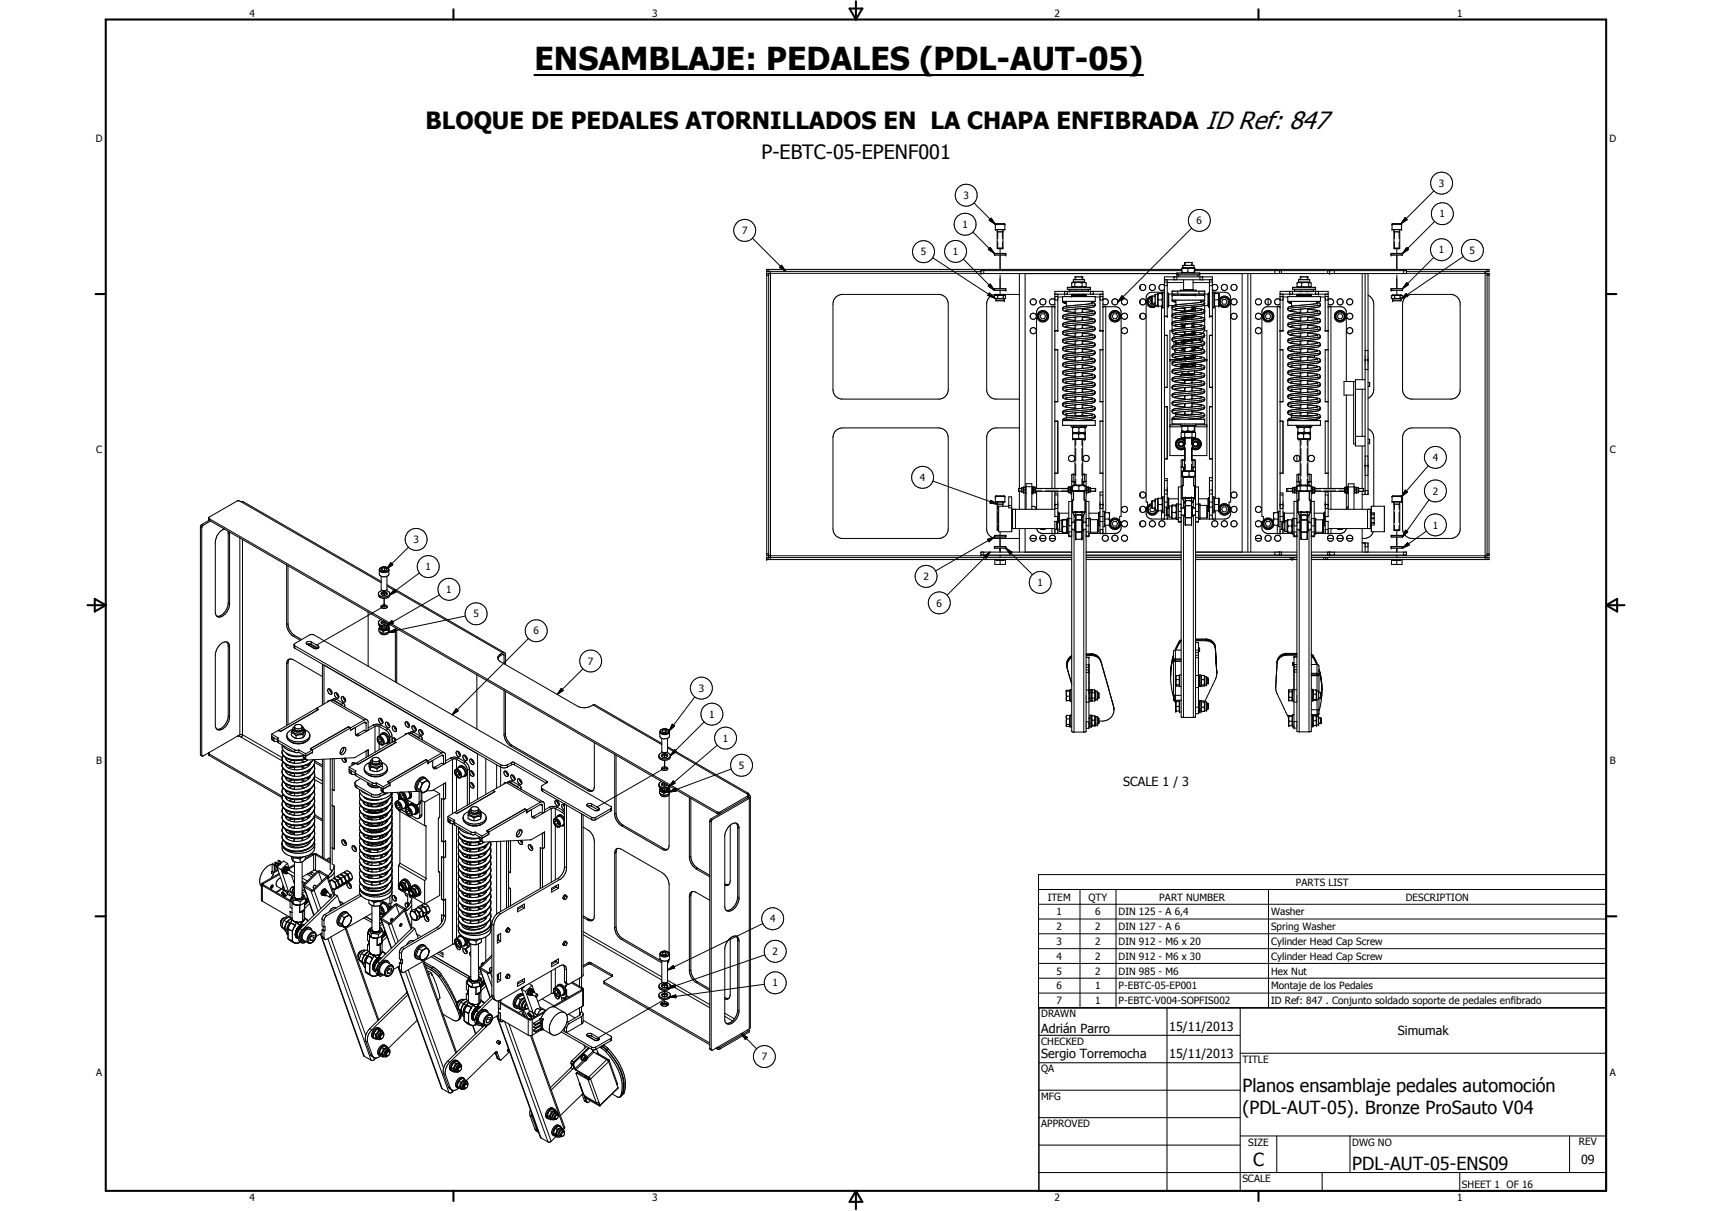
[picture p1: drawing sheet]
<svg xmlns="http://www.w3.org/2000/svg" width="594mm" height="420mm" viewBox="0 0 594 420" stroke-linecap="round" stroke-linejoin="round" font-family="sans-serif">
<defs><g id="words">
<text font-size="11" x="185.5" y="24.2">ENSAMBLAJE: PEDALES (PDL-AUT-05)</text>
<text font-size="8.2" x="147.7" y="44.6">BLOQUE DE PEDALES ATORNILLADOS EN LA CHAPA ENFIBRADA ID Ref: 847</text>
<text font-size="6.9" x="264.2" y="55.2">P-EBTC-05-EPENF001</text>
<g font-size="6.3">
<text x="431.1" y="379">Planos ensamblaje pedales automoción</text>
<text x="431.1" y="386.5">(PDL-AUT-05). Bronze ProSauto V04</text>
<text x="434.8" y="404.7">C</text>
<text x="469.2" y="406">PDL-AUT-05-ENS09</text>
</g>
<g font-size="4.4">
<text x="389.8" y="272.6">SCALE 1 / 3</text>
<text x="361.3" y="358.4">Adrián Parro</text>
<text x="405.7" y="357.7">15/11/2013</text>
<text x="485" y="359.2">Simumak</text>
<text x="361.3" y="367.1">Sergio Torremocha</text>
<text x="405.7" y="367.2">15/11/2013</text>
<text x="548.6" y="403.9">09</text>
</g>
<g font-size="3.5">
<text x="86.6" y="5.8">4</text>
<text x="226.3" y="5.8">3</text>
<text x="365.9" y="5.8">2</text>
<text x="505.6" y="5.8">1</text>
<text x="33.3" y="49.4">D</text>
<text x="558.5" y="49.4">D</text>
<text x="499.3" y="64.9">3</text>
<text x="334.3" y="69">3</text>
<text x="415.2" y="77.8">6</text>
<text x="499.6" y="75.4">1</text>
<text x="257.5" y="81.2">7</text>
<text x="334" y="79.1">1</text>
<text x="319.5" y="88.6">5</text>
<text x="330.7" y="88.5">1</text>
<text x="499.3" y="87.9">1</text>
<text x="510" y="88.1">5</text>
<text x="33.4" y="157.3">C</text>
<text x="497.2" y="160">4</text>
<text x="558.6" y="157.3">C</text>
<text x="319.2" y="166.9">4</text>
<text x="497.2" y="171.7">2</text>
<text x="497.2" y="183.4">1</text>
<text x="143.5" y="188.5">3</text>
<text x="147.7" y="197.9">1</text>
<text x="320.4" y="201.3">2</text>
<text x="360" y="203.4">1</text>
<text x="154.8" y="205.8">1</text>
<text x="164.3" y="214.2">5</text>
<text x="325" y="210.5">6</text>
<text x="185.2" y="220.1">6</text>
<text x="204" y="230.6">7</text>
<text x="242.5" y="240.1">3</text>
<text x="246.1" y="249.1">1</text>
<text x="250.9" y="257.3">1</text>
<text x="33.4" y="265.2">B</text>
<text x="256.4" y="266.8">5</text>
<text x="558.6" y="265.2">B</text>
<text x="449.7" y="307.3">PARTS LIST</text>
<text x="363.6" y="312.5">ITEM</text>
<text x="366.6" y="317.6">1</text>
<text x="377.7" y="312.5">QTY</text>
<text x="380.1" y="317.6">6</text>
<text x="388.1" y="317.6">DIN 125 - A 6,4</text>
<text x="402.3" y="312.5">PART NUMBER</text>
<text x="441.1" y="317.6">Washer</text>
<text x="487.8" y="312.5">DESCRIPTION</text>
<text x="267.2" y="320">4</text>
<text x="366.6" y="322.7">2</text>
<text x="380.1" y="322.7">2</text>
<text x="388.1" y="322.7">DIN 127 - A 6</text>
<text x="441.1" y="322.7">Spring Washer</text>
<text x="366.6" y="327.9">3</text>
<text x="380.1" y="327.9">2</text>
<text x="388.1" y="327.9">DIN 912 - M6 x 20</text>
<text x="441.1" y="327.9">Cylinder Head Cap Screw</text>
<text x="268.1" y="331.4">2</text>
<text x="366.6" y="333">4</text>
<text x="380.1" y="333">2</text>
<text x="388.1" y="333">DIN 912 - M6 x 30</text>
<text x="441.1" y="333">Cylinder Head Cap Screw</text>
<text x="366.6" y="338.1">5</text>
<text x="380.1" y="338.1">2</text>
<text x="388.1" y="338.1">DIN 985 - M6</text>
<text x="441.1" y="338.1">Hex Nut</text>
<text x="268.1" y="342.3">1</text>
<text x="366.6" y="343.2">6</text>
<text x="380.1" y="343.2">1</text>
<text x="388.1" y="343.2">P-EBTC-05-EP001</text>
<text x="441.1" y="343.3">Montaje de los Pedales</text>
<text x="361.3" y="353">DRAWN</text>
<text x="366.6" y="348.4">7</text>
<text x="380.1" y="348.4">1</text>
<text x="388.1" y="348.4">P-EBTC-V004-SOPFIS002</text>
<text x="441.1" y="348.4">ID Ref: 847 . Conjunto soldado soporte de pedales enfibrado</text>
<text x="361.3" y="362.5">CHECKED</text>
<text x="264.3" y="367.8">7</text>
<text x="431.1" y="368.7">TITLE</text>
<text x="33.4" y="373.2">A</text>
<text x="361.3" y="372.1">QA</text>
<text x="558.6" y="373.2">A</text>
<text x="361.3" y="381.6">MFG</text>
<text x="361.3" y="391.1">APPROVED</text>
<text x="433.1" y="397.5">SIZE</text>
<text x="469.2" y="397.5">DWG NO</text>
<text x="547.9" y="397.4">REV</text>
<text x="431.1" y="410.2">SCALE</text>
<text x="507.3" y="412.3">SHEET 1 OF 16</text>
<text x="86.6" y="416.7">4</text>
<text x="226.3" y="416.7">3</text>
<text x="365.9" y="416.7">2</text>
<text x="505.6" y="416.7">1</text>
</g>
</g></defs>
<g fill="none" stroke="#000" stroke-width=".35">
<path d="M338 70.4l7.4 7.4M343.2 76.4l.8-.7 1.4 2.1zM344 75.7l1.4 2.1-2.2-1.4zM345.4 77.8h.1M345.4 77.8h3.3M345.5 77.6h3.1l.1 2h-3.3zM346 79.6v6.5M348.1 79.6v6.5M348.7 77.8h.1M413.5 79.2l-25.6 25.5M483.1 77.8h.1M483.1 77.7l3.2-.1 .1 2h-3.3z"/>
<path d="M483.1 77.8h3.3M483.7 79.6v6.5M485.7 79.6v6.5M486.4 77.8h.1M487.6 75.5l.7 .7-2.2 1.4zM497.6 66.2l-11.5 11.4M497.8 76.8l-11.1 11.1M261.1 82.6l11.5 11.5M266.1 95.5h.6M266.7 93.5v.6M266.7 94.8v98M267.4 94.1v99.4"/>
<path d="M270.5 92.8l.7-.8 1.4 2.1zM323.6 89.4l21.5 14M334.3 89.9l10.8 10.8M337.6 80.5l7.5 7.4M340.4 94.8h-74.3v98h105.8M341.4 93.9v1M342.9 86.5l.7-.6 1.5 2zM343.6 98.6l1.5 2.1-2.2-1.4zM345.1 87.9h3.9v.6h-3.9zM346 86.1h2.1M346 86.1l.2 .2M346 80.4h2.1"/>
<path d="M346.2 80.4v2.4M346.2 83.9v2.4M346.2 86.3h1.6M347 86.3v1.6M347 88.5v5M347 95.4v4.8M347.8 80.4v2.4M347.8 83.9v2.4M348.1 86.1l-.3 .2M353.7 94.9v74.6M355.7 94.9v75.1M370.4 99.7h8v.7h-8z"/>
<path d="M372 99.4l.4 .3M372 98.1l.9 .1M372 98.1v1.3M372.4 97.8h3.9M372.4 97.8v-.8h3.9v.8M372.4 97.8l-.4 .3M372.9 98.2v1.2M372.9 98.2h2.6M372.9 99.4l1 .2 1.6-.2M372.9 99.4l-.3 .2-.6-.2M373 97v-.9h2.7v.9M373.3 96.1v.3"/>
<path d="M373.3 96.7v.3M375.4 96.1v.3M375.4 96.7v.3M375.5 98.2h1.4M375.5 98.2v1.2M375.5 99.4l.5 .2 .9-.2M376.3 97.8l.6 .4M376.9 98.2v1.2M376.9 99.4l-.6 .3M395.7 99.1v1.3M404.1 97.1h16.6M404.1 97.9h.9"/>
<path d="M405 99.1h-.9a1.07 1.07 0 0 0-1.6-.2 1.07 1.07 0 0 0 0 1.6 1.07 1.07 0 0 0 1.6-.1M405 97.1v12.7l-.9-.1M405 98h5.7M407.4 96.1v1M408.4 94.7h8v.7h-8zM408.4 96.1v1M409 95.4v.7M410.1 93.5h-144v.6h74.3M410.1 93.9h-69.7v1h68M410.1 94.4l.4 .3M410.1 93.2l1.1-.2 1 .2M410.1 94.4l1.1 .2 1-.2"/>
<path d="M410.1 93.2v1.2M410.5 92.9l-.4 .3M410.5 92.9v-.8h3.8v.8M410.5 92.9h3.8M410.7 97.1v3.4M411 92.1v-1h2.7v1M411.3 91.1v.3M411.3 91.7v.4M412.2 93.2l1.1-.2 1.1 .2M412.2 94.4l1.1 .2 1.1-.2M412.2 93.2v1.2M413.5 91.1v.3"/>
<path d="M413.5 91.7v.4M414 98h5.7M414 97.1v3.4M414.3 92.9l.2 .1M414.4 94.4l.1 .2M414.4 93.2v1.2M414.5 94.5v.1M414.5 93l-.1 .2M414.5 93l.1 .1M414.5 93v.1M414.5 94.6l-.2 .1M414.6 93v1.6"/>
<path d="M414.6 93.5h102.1v.6h-28.6M414.6 93.9h73.5v1h-71.7M414.6 94.5l-.1 .1M415.7 95.4v.7M416.4 96.1v1M417.4 96.1v1M419.7 99.1h1a1.07 1.07 0 0 1 1.6-.2 1.07 1.07 0 0 1 0 1.6 1.07 1.07 0 0 1-1.6-.1M419.7 97.9h1M419.7 97.1v12.6h1M431 94.9v96.7M433 94.9v96.7M434 94.9v96.7"/>
<path d="M442.4 93.9v1M444 93.9v1M444.7 93.9v1M448.5 99.7h8v.7h-8zM450.1 98.2v1.2M450.1 98.2l.7-.2 .9 .2M450.1 99.4l.6 .2 1-.2M450.1 99.4l.5 .3M450.6 97.9h3.9M450.6 97.9v-.9h3.9v.9M450.6 97.9l-.5 .3M451.2 97v-.9h2.6v.9"/>
<path d="M451.4 96.1v.3M451.4 96.7v.3M451.7 98.2l1.2-.2 1.2 .2M451.7 99.4l.9 .2 1.5-.2M451.7 98.2v1.2M453.6 96.1v.3M453.6 96.7v.3M454.1 99.4l.8 .1M454.1 98.2v1.2M454.5 97.9l.4 .2M454.9 98.1l-.8 .1M454.9 98.1v1.4"/>
<path d="M454.9 99.5l-.4 .2M460.7 93.9v1M461.4 93.9v1M463 93.9v1M472.7 94.9v36.8M473.7 94.9v76.7M474.7 94.9v76.7h-2M482.7 87.9h4v.6h-4zM483.7 86.1h2M483.7 80.4h2M483.7 86.1l.2 .2M483.9 86.3h1.6"/>
<path d="M483.9 80.4v2.4M483.9 83.9v2.4M484.7 86.3v1.6M484.7 88.5v5M484.7 95.4v4.8M485.5 80.4v2.4M485.5 83.9v2.4M485.7 86.1l-.2 .2M487 93.9v1M488.1 94.8h28.6v98h-61.7M488.1 85.9l.7 .6-2.1 1.4zM488.1 98l.7 .7-2.1 1.5z"/>
<path d="M497.5 89.3l-10.8 10.9M507.8 89l-21.6 14.7M515.4 94.1v99.4M516 93.5v.6M516 94.8v98M516 95.5h.7M290 103.1l1.9-.9h34.3a3.4 3.4 0 0 1 2.9 3.3v29.7a3.4 3.4 0 0 1-2.9 3.3h-34.3a3.4 3.4 0 0 1-2.9-3.3v-29.7l.3-1.3zM343.3 101.6l1.8 1.8-2.3-.9zM345.1 100.2h3.9v.5h-3.9zM345.1 103.4h1.1M345.1 103.4l.5 .3M345.1 102.6h1.1"/>
<path d="M345.1 102.6v.8M345.6 103.7h2.9M345.6 103.7v.7h2.9v-.7M346.2 103.4h1.9M346.2 102.6h1.9M346.2 102.6v.8M347 100.7v1.7M348.1 103.4l.3 .1M348.1 102.6v.8M348.4 102.5l-.3 .1M348.4 103.5h.1M348.4 102.5h.1"/>
<path d="M348.4 102.5l.5 .1v.8l-.5 .1M348.7 103.5h.1M348.7 102.5h.1M348.9 102.6l-.4-.2h-2.9l-.5 .2M348.9 103.5l-.4 .2M353.7 102.2h-8.4a3.4 3.4 0 0 0-2.9 3.3v29.7a3.4 3.4 0 0 0 2.9 3.3h8.4M361.4 108.9h1l.4 .8-.4 .9h-1l-.5-.9zM365 106.4v63.1M366 102.1h16.7M366 104.1a1.08 1.08 0 0 0-1.5-.2 1.08 1.08 0 0 0 0 1.6 1.08 1.08 0 0 0 1.5-.1M366 106.4l-5 .1-1 .9-.3 1v61.1M366 104.1h1.1"/>
<path d="M366 102.9h1.1M366 114.7h1.1M367.1 102.1v12.7h-1.1M367.1 103h1.6M368.7 102.9h11.4v1.7h-11.4zM368.7 104.6l.1 .1M368.8 104.7l1.2 .6M368.8 104.7a.66 .66 0 0 0 .7 .4 .66 .66 0 0 0 .5-.5v1.6h.2M369.4 101.1v1M369.7 107.7h.1M370.4 101.1v1M371 100.4v.6h6.7v-.6"/>
<path d="M371.9 102.2v.6h5v-.6M371.9 102.5h5M372.5 102.8l.2 .1M372.7 102.1l-.2 .1M372.7 102.1h.1M373 101v.1M373 107.2v1.5M373 110v1.5M373 112.8v1.4M373 115.6v1.4M373 118.3v1.5M373.3 101v.1"/>
<path d="M373.3 107.2v.5M373.3 108.2v.5M373.3 110v.5M373.3 111v.4M373.3 112.8v.4M373.3 113.7v.5M373.3 115.5v.5M373.3 116.5v.5M373.3 118.3v.5M373.3 119.3v.5M375.4 101v.1M375.4 107.1v.4"/>
<path d="M375.4 108v.5M375.4 109.8v.5M375.4 110.7v.6M375.4 112.6v.5M375.4 113.5v.5M375.4 115.4v.4M375.4 116.3v.5M375.4 118.1v.5M375.4 119v.5M375.4 107.1l-5.6 .6M375.5 119.5l-5 .5a1.59 1.59 0 0 0-1.8 .8 1.07 1.07 0 0 0 1.3 1.1l3 .3M375.5 114l-3.1 .3a6.1 6.1 0 0 0-3.6 .8v.6a5.5 5.5 0 0 0 3.9 1h.3"/>
<path d="M375.5 108.5l-5.4 .5a.96 .96 0 0 0-1.1 .3 .96 .96 0 0 0 0 1.2l1.5 .4 2.5 .3M375.5 111.3l-6.4 .7a.9 .9 0 0 0-.2 1.2 .9 .9 0 0 0 1.1 .4l3 .3M375.5 116.8l-1.4 .1a12.1 12.1 0 0 0-5.3 1l-.1 .1a1.56 1.56 0 0 0 2 1.3l2.3 .2M375.7 101v.1M375.7 107v1.5M375.7 109.8v1.4M375.7 112.6v1.4M375.7 115.3v1.5M375.7 118.1v1.4M375.7 115.6l.7 .1a4.2 4.2 0 0 1 3.6 1l.1 .2M375.7 107.3l.3 .1a5.9 5.9 0 0 1 4 .9l.1 .3M375.7 110.1a7.4 7.4 0 0 1 4.2 .8l.2 .4"/>
<path d="M375.7 112.8l3.8 .6 .6 .7M375.7 118.4l1 .1a4.3 4.3 0 0 1 3.3 .9l.1 .2M375.7 107l-.3 .1M376.1 102.1l.1 .1M376.2 102.8l-.1 .1M378.4 101.1v1M378.7 105.3l-8.2 .9a1.59 1.59 0 0 0-1.8 .8 1.13 1.13 0 0 0 1.5 1.1l2.8 .3M378.7 104.9l1 .3 .4 .6M378.7 104.6v.7M379 113.6l-3.5 .4M379 116.3l-3.5 .5M379 108l-3.5 .5"/>
<path d="M379 119.1h.1M379 119.1l-3.5 .4M379 110.8l-3.5 .5M379 105.3h-.3M379.4 101.1v1M380 116.9l-10 1-1.3 .3M380 108.6l-10.4 1-.9 .3M380.1 114.1l-.1 .2a4.1 4.1 0 0 1-3.4 .9l-6.7 .8M380.1 119.6l-.3 .5M380.1 111.3l-1.4 .3-10 1.1M380.1 108.6a2.72 2.72 0 0 1-2.6 1l-7.6 .8M380.1 105.8a1.13 1.13 0 0 1-1.3 .9l-3.1 .3"/>
<path d="M380.1 103h1.6M380.1 119.6l-11.4 1.4M380.1 105.8l-10.1 1-1.3 .4M380.1 116.9a2.72 2.72 0 0 1-2.6 1l-7.8 .8M380.1 116.8l-.1 .1M380.1 114.1l-11.4 1.3M380.1 111.3l-.5 .7-1.1 .3-8.8 .9M380.1 108.5l-.1 .1M381.7 104.1h1M381.7 102.9h1M381.7 114.7h1M381.7 102.1v12.7h1"/>
<path d="M382.7 104.1a1.06 1.06 0 0 1 1.6-.1 1.06 1.06 0 0 1 0 1.5 1.06 1.06 0 0 1-1.6-.1M382.7 106.4l5 .1 .9 .6 .4 1v71.1h-.5v1.4M383.7 106.4v71.5M386.4 108.9h1l.5 .8-.6 .9-.9-.1-.5-.8zM389.3 102.6l.8 .7-2.2 1.4zM395.7 104.1v1.3M395.7 109.1v1.3M399.6 103.1a1.68 1.68 0 0 0-1.2 2.4 1.68 1.68 0 0 0 2.6 .5M399.6 103.3a1.47 1.47 0 0 0-1 2.1 1.47 1.47 0 0 0 2.2 .4M399.6 103.9l-.7 .8 .5 .9h.9l.2-.2M399.6 105.1h.4M399.6 103v2.1"/>
<path d="M399.6 105.1l.2 .3M399.6 103h.4M399.8 102.7a1.99 1.99 0 0 0-1.7 2.9 1.99 1.99 0 0 0 3.3 .4M399.8 102.7l-.2 .3M399.8 102.7h1M399.8 102.7v2.7M399.8 105.4h1M400.4 105.1h.4M400.4 103h.4M401.7 102.1h-.9v3.9h.9M401.7 106l.1 .2h1.5l.2-.2M401.7 102.1v3.9"/>
<path d="M401.7 102.1l.1-.2h1.5l.2 .2M402 101.9v2.1M402 104v2.2M402 104h1.2M403 101.4v.5M403 106.2v66.7M403.2 101.9v2.1M403.2 104v2.2M403.5 101.4h-3.8a2.07 2.07 0 0 0-2 1.6v71.2h.5v1.4M404.1 116.3h.9v18.1h-.9M404.1 101.3h-.6v5.4h.6M405 101.7h.4v4.6h-.4"/>
<path d="M405.4 102.3l.1 .1M405.5 105.7l-.1 .1M406.7 102.4h11.3v1.7h-11.3zM406.7 106l.1 8.7h-.8v43.4h5M406.7 106.8l.1 .2a6.2 6.2 0 0 0 4.1 .9M406.7 102v-1h11.3v1M406.7 109.7a4.2 4.2 0 0 0 3.2 .8M406.7 112.5l1 .6 3.3 .4M406.7 104.1l.1 .2M406.8 104.3l1.2 .6M406.8 104.3l.1 .1M407.2 106h-1.7v-4h13.7v4h-1.7"/>
<path d="M407.4 115.8v1.2M407.4 118.5v1.3M407.4 118.5l.5 .2M407.9 118.7l.1 .6M407.9 118.7h.3M407.9 107.2h-.1M407.9 118.2l-.1 .1M408 119.3l.1 .3M408 104.1l-.3 .5-.8-.2M408 119.6a1.02 1.02 0 0 0-1.3 1.2l1 .6 3.3 .4M408 104.1v1.7l8.6-.9M408.1 116l2.3 .2"/>
<path d="M408.1 105.8h-.2a1.02 1.02 0 0 0-1.2 .8M408.2 118.7l1.7 .2M408.2 118.7l.2 .9M408.4 118.7l.2 .8M408.7 101v1M409 118.8v.4l.4 .3M409.5 101v-.3h5.7v.3M409.9 102v.4h5v-.4M409.9 118.7v.3M409.9 118.7h.1M409.9 116.6l-.2 .1a4.1 4.1 0 0 0-2.9 .8v.7l.6 .3M409.9 110.5h.1"/>
<path d="M409.9 112.4l.1 .5 1 .3M409.9 112.6h.1M409.9 112.5v.1M409.9 119l.7 .3M410.2 106.9l.8 .2M410.3 112.4l-2.6 .4M410.3 112.4l-.4 .2M410.4 113.4l.1 .4M410.5 111l-2.2 .3a1.41 1.41 0 0 0-1.6 .8M410.5 119.4l-2.5 .2M410.5 115.1l.5 .2M410.5 102.4h.2"/>
<path d="M410.6 119.3h.3M410.6 119.3l-.1 .1M410.7 108.2h.3M410.7 100.5h.1M410.7 100.5h3.3M410.7 100.5l-.2 .2M410.8 113.5l.1 .3M410.9 108.2l-3.7 .6-.5 .5M411 113.5v.2M411 118.1l-.8 .2-.3 .4M411 118.7l-.5 .2M411 113.8l-2.7 .3a1.11 1.11 0 0 0-1.1 .2 1.11 1.11 0 0 0-.4 1.1l.5 .3 1.8 .4"/>
<path d="M411 106.8v1.1M411 109.6v.3M411 110.6v.4M411 112.6v1.2M411 115.1v.9M411 117.9v.2M411 118.7v.6M411 117.9l-3.3 .4M411.3 110.6l-.8 .2M411.3 106.8v.3M411.3 107.5v.4M411.3 109.6h.1"/>
<path d="M411.3 109.8v.1M411.3 110.6v.1M411.3 110.9v.1M411.3 112.6v.4M411.3 113.4v.3M411.3 115.1v.3M411.3 115.7v.3M411.3 117.9v.1M411.3 118.7v.2M411.3 119.1v.2M411.3 109.9l-1.1 .3-.3 .3M411.3 112.6l-.8 .2"/>
<path d="M411.3 116l-1.1 .2-.3 .4M413.5 117.7h.1M413.5 117.6h.1M413.5 107.2v.3M413.5 109.3v.3M413.5 110.2v.2M413.5 110.6v.2M413.5 112.3v.4M413.5 113.2v.3M413.5 114.9v.2M413.5 115.4v.3M413.5 118.4v.2"/>
<path d="M413.5 118.9v.2M413.5 117.7l-2.5 .4M413.5 110.2l-2.2 .4M413.7 115.6l-2.4 .4M413.7 107.5l-3.2 .5-.6 .3M413.7 112.4l3.4 .4 .7 .3 .2 .4M413.7 113l1.1 .4M413.7 106.6v.9M413.7 109.3v.2M413.7 110.2v.6M413.7 112.2v1.3M413.7 114.9v.7"/>
<path d="M413.7 116.3h.1M413.7 118.3v.7M413.7 115l.2 .1a.77 .77 0 0 1 1 .6M413.8 117.6l-2.8 .3M413.8 116.2l-.2 .1M413.8 112.2l.1 .2M413.8 112.2l-2.5 .4M414 100.5h.1M414 100.5l.2 .2M414.1 112.1l.2 .3M414.2 115.5l-.5 .1M414.2 102.4h-.1"/>
<path d="M414.3 115.4l-.1 .1M414.3 109.3l-3 .6M414.3 107.3l-.6 .2M414.3 113.4l-.1 .1M414.3 113.5l-3.3 .3M414.5 112l-4.2 .4M414.5 112l-.7 .2M414.5 115.2l2.3 .3a.91 .91 0 0 1 1 .4 .91 .91 0 0 1-.1 1.1l-.3 .1M414.6 107.9l.2-.2a.55 .55 0 0 0-.6-.7l-.5-.2 .9 .1a4.8 4.8 0 0 1 3.4 1v.1M414.7 118l1.8 .2M414.7 109.3h.1M414.8 109.3l-.1 .6-1.2 .3"/>
<path d="M414.8 106.5l-1.4 .1 .1 .3M414.8 106.5l-7.1 .7M414.8 115.7l-4.8 .9M414.8 109.6l-4.9 .9M414.8 109.7l2.3 .3 .7 .3 .2 .4M414.8 117.8l-4.9 .9M414.8 109.6h.1M414.9 115.7l-.4 .4-.7 .1M414.9 115.7h-.1M414.9 107.6l-4 .6M414.9 117.5a1.45 1.45 0 0 1-1.8 .9l-2.1 .3M414.9 117.5l-1.4 .2"/>
<path d="M414.9 117.8l.5 .3M414.9 117.7l-.1 .1M415.6 117.5l.7 .7M415.9 117.4l.6 .8M415.9 117.4l-1 .1M416 101v1M416.5 118.2l.3 .1M416.7 104.4l1 .3a.74 .74 0 0 1-.1 1.3M416.7 104.1v.8M416.8 118.3l-.5-1 .5 1M416.8 118.3l.7 .2a.71 .71 0 0 1 .6 .7 .71 .71 0 0 1-.5 .6l-1.3 .3M416.9 107.6l-5.7 .6"/>
<path d="M416.9 113.2l-2.9 .3M417 115.9l-7.1 .7M417 115.9h.1M417 110.4l-6.2 .6h-.6l-.3-.5M417 118.7l-6.5 .7M417 104.8l-.4 .1M417.4 115.6h.1M417.4 117.1v1.3M417.4 119.9l-.1 1.3M417.4 117.1l-1.5 .3M417.6 106l-2.8 .5M417.9 114.7h.9v43.4h-5.1"/>
<path d="M418 108.1l-11.3 1.3M418 119.2l-11.3 1.3M418 105.4l-11.3 1.3M418 111v.2a5.8 5.8 0 0 1-3.5 .8M418 113.8a3.1 3.1 0 0 1-2.5 .9l-7.8 .8M418 108.2l-.2 .4-.8 .4-9.3 1M418 110.9l-11.3 1.3M418 106v8.3l-.7 1.3M418 113.7l-11.3 1.3M418 116.5l-11.3 1.2M419.2 105.7l.1 .1M419.3 102.3l-.1 .1"/>
<path d="M419.7 101.7h-.4v4.6h.4M420.7 116.3h-1v18.1h1M420.7 101.3h.6v5.4h-.6M421.3 102.2h.2M421.3 101.4h3.7a2 2 0 0 1 2.1 2v70.8h-.6v1.4M421.3 105.9h.2M421.5 101.9h1.5v4.3h-1.5zM421.5 104h1.3M421.7 101.4v.5M421.7 106.2v66.7M422.8 104l.2 .9M422.8 101.9l.2 .8"/>
<path d="M423 104a2.01 2.01 0 0 1 3.1-.9 2.01 2.01 0 0 1 0 3.2 2.01 2.01 0 0 1-3.1-.8M423 105.4l-.2 .8M423 103.2l-.2 .8M424.4 103.9h1l.4 .9-.5 .8-.9-.1-.5-.8zM439.5 108.9h1l.5 .8-.5 .9h-1l-.4-.9zM440 103.7v2.1M443.2 106.4v71.5M444.2 102.1h16.7M444.2 104.1a1.08 1.08 0 0 0-1.6-.2 1.08 1.08 0 0 0 0 1.6 1.08 1.08 0 0 0 1.6-.1M444.2 106.4l-5 .1-.8 .6-.5 1v71.1h.5v1.4M444.2 104.1h1M444.2 102.9h1"/>
<path d="M444.2 114.7h1M445.2 102.1v12.7h-1M445.2 103h1.7M446.9 109.9v.3a5.5 5.5 0 0 0 3.9 .9l.4 .1M446.9 112.6v.3a6.1 6.1 0 0 0 3.9 1h.4M446.9 102.9h11.3v1.7h-11.3zM446.9 115.4v.3a5.5 5.5 0 0 0 3.9 1h.4M446.9 104.6l.1 .1M446.9 118.2h.1M446.9 104.7l.5 .4M447 118.2h-.1M447 104.7l.4 .4"/>
<path d="M447.4 105.1l.8 .2M447.4 105.1l.6-.2 .2-.3v1.6h.2M447.5 101.1v1M448.4 106.2a1.24 1.24 0 0 0-1.5 1.1 1.32 1.32 0 0 0 1.7 .8l2.6 .3M448.5 101.1v1M449.2 100.4v.6M450 102.2v.6h5v-.6M450 102.5h5M450.7 102.8l.1 .1M450.8 102.1l-.1 .1M451.2 101v.1M451.2 107.2v1.5"/>
<path d="M451.2 110v1.5M451.2 112.8v1.4M451.2 115.6v1.4M451.2 118.3v1.5M451.4 101h.1M451.4 107.2v.5M451.4 108.2v.5M451.4 110v.5M451.4 111v.4M451.4 112.8v.4M451.4 113.7v.5M451.4 115.5v.5"/>
<path d="M451.4 116.5v.5M451.4 118.3v.5M451.4 119.3v.5M453.6 107.1l-5.7 .6M453.6 101h.1M453.6 107.1v.4M453.6 108v.5M453.6 109.8v.5M453.6 110.7v.6M453.6 112.6v.5M453.6 113.5v.5M453.6 115.4v.4"/>
<path d="M453.6 116.3v.5M453.6 118.1v.5M453.6 119v.5M453.8 107.3l1.1 .1a4.9 4.9 0 0 1 3.3 .9 1.13 1.13 0 0 1-1.6 1.2l-8.7 .9M453.8 112.8l3.6 .5 .6 .3 .2 .5M453.8 101v.1M453.8 107v1.5M453.8 109.8v1.4M453.8 112.6v1.4M453.8 115.3v1.5M453.8 118.1v1.4M453.8 110.1a8.1 8.1 0 0 1 4.3 .8l.1 .4"/>
<path d="M453.8 115.6l.7 .1a5.4 5.4 0 0 1 3.7 .9v.3M453.8 118.4h.4a6.7 6.7 0 0 1 3.9 .9l.1 .3M453.8 107l-.2 .1M454.2 102.1h.1M454.3 102.1l.1 .1M454.4 102.8l-.2 .1M455.9 100.4v.6M456.5 101.1v1M456.9 104.6v.7M456.9 104.9l1.1 .3 .2 .6M456.9 105.3l-8.5 .9M457.1 110.8l-9.1 1-.7 .2-.4 .6"/>
<path d="M457.1 116.3l-5.5 .7a9.3 9.3 0 0 0-4.7 .9v.5a3.3 3.3 0 0 0 2.8 .9l1.5 .2M457.1 119.1l-8.7 1a1.24 1.24 0 0 0-1.5 1l.1 .3a8.5 8.5 0 0 0 4.2 .8M457.1 113.6l-6.8 .7a5.8 5.8 0 0 0-3.4 .8v.3M457.1 108l-9.2 1.1a.88 .88 0 0 0-1 .8M457.1 105.3h-.2M457.1 119.1h.1M457.5 101.1v1M458.2 111.3l-1.6 .4-9.7 1M458.2 114.1l-11.3 1.3M458.2 116.8l-1.6 .4-9.6 1M458.2 114.1a2.27 2.27 0 0 1-2.5 1l-7.8 .9M458.2 119.6a1.65 1.65 0 0 1-1.8 1l-8.5 .9"/>
<path d="M458.2 105.8l-9.7 1-1.6 .4M458.2 103h1.7M458.2 108.5l-3.5 .6-6.9 .5-.9 .3M458.2 119.6l-11.2 1.3M458.2 116.9a2.7 2.7 0 0 1-2.5 1l-7.8 .8M458.2 111.3a1.43 1.43 0 0 1-1.8 1l-8.5 .9M458.2 105.8a1.99 1.99 0 0 1-2.3 1l-2.1 .2M459.9 104.1h1M459.9 102.9h1M459.9 114.7h1M459.9 102.1v12.7h1M460.9 104.1a1.08 1.08 0 0 1 1.5-.2 1.08 1.08 0 0 1 0 1.6 1.08 1.08 0 0 1-1.5-.1"/>
<path d="M460.9 106.4h4.6l1 .4 .6 .9 .1 24.7M461.8 106.4v63.1M464.6 108.9h.9l.5 .8-.5 .9h-.9l-.6-.9zM474.7 102.4a3.5 3.5 0 0 1 2 3.1v29.7l-.7 2-1.3 1M482.7 100.2h4v.5h-4zM482.8 102.6l.4-.2h3l.4 .2v.8l-.4 .3M482.8 102.6h1.1M482.8 103.4h1.1M482.8 103.4l.4 .3M482.8 102.6v.8M483.2 103.7h3M483.2 103.7v.7h3v-.7"/>
<path d="M483.9 103.4h2M483.9 102.6h2M483.9 102.6v.8M484.7 100.7v1.7M485.9 103.4l.5 .1M485.9 102.6v.8M486.1 103.5h.1M486.4 102.5l-.5 .1M487.7 103.1l1.9-.9h14.2a3.5 3.5 0 0 1 2.9 2.8v30.6a3.5 3.5 0 0 1-2.9 2.9h-14.2a3.4 3.4 0 0 1-2.9-3.3v-29.7l.3-1.3zM488 101.9l.5 .8-2.3 1zM366 121.3h1.1v18.1h-1.1M366 139.4h1.1"/>
<path d="M368.7 132.2a3.4 3.4 0 0 0 3.1 1l1.2 .1M369.7 132.6h.1M369.8 121.5h-.1M371.9 122.6l-.3 .1M373 121.1v1.4M373 123.9v1.4M373 126.6v1.5M373 129.4v1.4M373 132.2v1.4M373 134.9v1.5M373 137.7v1.4M373.3 121.1v.4"/>
<path d="M373.3 122v.5M373.3 123.8v.5M373.3 124.8v.5M373.3 126.6v.5M373.3 127.6v.4M373.3 129.4v.4M373.3 130.3v.5M373.3 132.1v.5M373.3 133.1v.5M373.3 134.9v.5M373.3 135.8v.5M373.3 137.7v.4"/>
<path d="M373.3 138.6v.5M375.4 120.9v.4M375.4 121.8v.5M375.4 123.6v.5M375.4 124.6v.5M375.4 126.4v.5M375.4 127.4v.4M375.4 129.2v.5M375.4 130.1v.5M375.4 132v.4M375.4 132.9v.5M375.4 134.7v.5"/>
<path d="M375.4 135.7v.4M375.4 137.5v.5M375.4 138.4v.5M375.5 127.8l-2 .2a8.9 8.9 0 0 0-4.7 1l-.1 .1a1.04 1.04 0 0 0 1.3 1.1l3 .4M375.5 130.6l-5.4 .5-1.3 .5-.1 .6M375.5 136.1l-5.6 .6a.95 .95 0 0 0-1.2 1 .95 .95 0 0 0 1.3 .8l3 .4M375.5 122.3l-5.8 .6a.92 .92 0 0 0-1 1.1 .92 .92 0 0 0 1.3 .7l3 .3M375.5 138.9l-5.2 .5a1.07 1.07 0 0 0-1.2 .2 1.07 1.07 0 0 0-.3 1.2 8.5 8.5 0 0 0 4.2 .8M375.5 125.1l-5 .5a1.37 1.37 0 0 0-1.8 1.1l.1 .2a7.4 7.4 0 0 0 4.2 .9M375.7 121.2l1.3 .1a3.4 3.4 0 0 1 3 1l.1 .1M375.7 120.9v1.4M375.7 123.6v1.5"/>
<path d="M375.7 126.4v1.4M375.7 129.2v1.4M375.7 131.9v1.4M375.7 134.7v1.4M375.7 137.5v1.4M375.7 123.9l1.6 .2a3.2 3.2 0 0 1 2.7 .9l.1 .2M375.7 126.7l3.8 .5 .6 .7M375.7 129.5h.7a5.6 5.6 0 0 1 3.6 .9l.1 .3M375.7 132.2l3.8 .5 .6 .8M375.7 135l3 .3a1.31 1.31 0 0 1 1.4 1M375.7 137.7l3.2 .4a1.08 1.08 0 0 1 1.2 .9M375.8 123.6v.3"/>
<path d="M377.9 123.4v.7M379 138.5l-3.5 .4M379 121.8l-3.5 .5M379 132.9l-8.7 1a1.07 1.07 0 0 0-1.2 .2 1.07 1.07 0 0 0-.3 1.1 7.4 7.4 0 0 0 4.2 .9M379 127.4l-3.5 .4M379 135.7l-3.5 .4M379 130.2l-3.5 .4M379 124.6l-3.5 .5M379.8 120.2l-1.3 .4-8.7 .9M379.8 120.1v.1M380 130.7l-10 1-1.3 .4M380 139l-9.6 1-1.7 .4"/>
<path d="M380 133.5l-11.3 1.3M380 136.3l-11.3 1.3M380 127.9l-11.3 1.4M380 127.9h.1M380 125.2l-11.3 1.3M380 122.4l-11.3 1.3M380.1 127.9l-.1 .2a1.1 1.1 0 0 1-1.3 .7l-9 1M380.1 130.7a3.5 3.5 0 0 1-3.2 1.1l-7.1 .8M380.1 122.4a2.72 2.72 0 0 1-2.6 1l-7.8 .9M380.1 136.3a2.72 2.72 0 0 1-2.6 1l-7.8 .8M380.1 133.5a2.72 2.72 0 0 1-2.6 1l-7.6 .8M380.1 139a2.72 2.72 0 0 1-2.6 1l-7.6 .8"/>
<path d="M380.1 139h-.1M380.1 136.2l-.1 .1M380.1 133.4l-.1 .1M380.1 130.7h-.1M380.1 125.2a2.12 2.12 0 0 1-2.3 1l-7.9 .8M380.1 125.1l-.1 .1M380.1 122.4h-.1M381.7 139.4h1M382.7 121.3h-1v18.1h1M406 125.2h1.7M406 124.7h3.9M406.7 134.4h.1"/>
<path d="M406.7 128.8h.1M407 121.1v.1M407.5 121.3l.8 1.1M407.7 129.3v.1M407.7 134.9h.1M407.9 132.1h-.1M409.9 126.9l.1 .2M409.9 130.2v.3M409.9 124.8v.2M409.9 120.8l.1 .3M409.9 126.8h.1M409.9 124.8h.1"/>
<path d="M409.9 124.7v.1M410 121.1h.1M410.1 124.5l-.2 .2M410.1 121.1l.9 .3M410.2 130l.9 .2M410.2 129v.7l.3 .1M410.2 129.5l.8 .2 1.4-.2M410.2 130l-.3 .2M410.5 127.7l-2.5 .2a.94 .94 0 0 0-1.3 .9 .94 .94 0 0 0 1.3 .9l2.2 .3M410.5 127.6v.1M410.5 129.8h3.8M410.5 129.8l-.6 .4"/>
<path d="M410.5 120.9h.1M410.9 131.7l-.7 .1M411 126.9l-.5 .1M411 120.8v1.3M411 123.4v.8M411 126.2h.1M411 126.9v.2M411 132v1.1M411 134.5v1.4M411 137.2v1.5M411 140v1.4M411 134.5l-3.3 .4"/>
<path d="M411 120.8l-.5 .1M411 124.2l-.9 .3M411.1 130.3l-.6 .1a6.6 6.6 0 0 0-3.7 .9 1.3 1.3 0 0 0 1.6 1.3l2.6 .2M411.1 130.2v.1M411.1 130.2l1-.2 1.4 .2M411.3 126.2l-3.6 .4M411.3 124.8h.1M411.3 126.2h.1M411.3 124.8l-2.7 .3a1.56 1.56 0 0 0-1.9 1.2l.6 .5 2.4 .4M411.3 120.7v.5M411.3 121.6v.4M411.3 123.4v.2"/>
<path d="M411.3 123.9v.2M411.3 126.8v.1M411.3 127v.1M411.3 132v.4M411.3 132.8v.3M411.3 134.5v.4M411.3 135.4v.5M411.3 137.2v.5M411.3 138.2v.4M411.3 140v.5M411.3 131.7l-3.6 .4M411.4 126.2l-1.2 .2-.3 .4"/>
<path d="M411.9 124.7l-.7 .1M411.9 124.8h-.6M412.4 128.8l-4.7 .5M412.4 129.5l.8 .2 1.3-.2M412.4 128.8v.7M413.1 120.4l-2.1 .4M413.4 126.5l-2.4 .4M413.5 120.4v.5M413.5 121.3v.5M413.5 123.2v.2M413.5 123.6v.2M413.5 124.5v.1"/>
<path d="M413.5 126.5v.2M413.5 126.9v.2M413.5 132v.3M413.5 132.6v.3M413.5 134.2v.5M413.5 135.2v.5M413.5 137v.5M413.5 138v.5M413.5 139.8v.5M413.5 130.2l-2.4 .1M413.6 131.5v.1M413.6 131.6l.5 .2 .8-.2"/>
<path d="M413.6 131.6l-.9 .2-1.4-.1M413.6 131.5l-2.3 .2M413.7 137.3l3.4 .4a.85 .85 0 0 1 .8 .4 .85 .85 0 0 1-.1 1l-1.3 .4-8.8 .9M413.7 134.5h.3a6.2 6.2 0 0 1 4 1 1.03 1.03 0 0 1-1.3 1.2l-9 1M413.7 124.4v.2M413.7 126.4v.7M413.7 132v.9M413.7 134.2v1.5M413.7 137v1.4M413.7 139.7v1.5M413.7 121.1l.8 .2 .4 .4M413.7 126.8h.9l.3 .3"/>
<path d="M413.7 120.7l.9 .1M413.8 120.4l.3 .2M414.1 120.6l-.4-.2v1.3M414.1 120.6l.3 .1M414.3 121.6l-2.4 .4M414.3 121.5v.1M414.3 123.6l-3.3 .6M414.3 129.8l.3 .2M414.4 120.7l2.3 .3a.97 .97 0 0 1 1.3 1 .97 .97 0 0 1-1.3 .9l-9 .9M414.4 126.8l-.2 .3M414.4 126.3l2.6 .3a.82 .82 0 0 1 .9 .5 .82 .82 0 0 1-.2 1l-5.3 .7M414.4 120.6l.7 .1"/>
<path d="M414.5 130l-.8 .1M414.5 130h.1M414.5 130l-1 .2M414.5 131.8l2.1 .3a1.04 1.04 0 0 1 1.1 .2 1.04 1.04 0 0 1 .2 1.2l-1.1 .4-5.8 .6M414.5 128.7v1l-.2 .1M414.5 129.1l3.3 .6M414.7 126.2l-1.3 .3M414.8 123.6l1.9 .2a.98 .98 0 0 1 1 .3 .98 .98 0 0 1 .1 1.1M414.8 123.5l-1.1-.3v.5M414.8 123.5l.1 .4M414.8 126.1l-.1 .1M414.8 123.9l-4.9 .9"/>
<path d="M414.8 125.9l-3.5 .3M414.9 127.1h.1M414.9 125.9h-.1M414.9 125.8l-.1 .3M414.9 131.4v.2M414.9 131.6l-.6 .4h-3.8l-.3-.2M414.9 131.4l-1.3 .1M414.9 123.9l-.7 .4-2.3 .4M414.9 123.8l-.1 .1M415 127.3l-5.3-.2v.5h.9M415.6 120.2l-7.9 .9M415.6 120.2l-1.2 .1"/>
<path d="M415.7 120.5l-1 .2M416.3 120.1l-.6 .4M416.3 120.1l-.7 .1M416.9 121.5l-6.1 .6a7.7 7.7 0 0 0-4 .9 1.14 1.14 0 0 0 1.5 1.2l1.8 .3M416.9 124.2h-.1M417 132.5l-6.8 .7a5.6 5.6 0 0 0-3.4 .9 1.23 1.23 0 0 0 1.6 1.2l2.6 .3M417 138l-6.8 .8a4.9 4.9 0 0 0-3.4 .8 1.3 1.3 0 0 0 1.6 1.3l2.6 .2M417 127l-6.5 .7M417 129.7l-2.5 .3M417 129.7h.1M417 132.5h.1M417 135.3l-6.5 .6a6.6 6.6 0 0 0-3.7 .9 1.3 1.3 0 0 0 1.6 1.3l2.6 .3"/>
<path d="M417 124.2l-5.1 .6M417 138h.1M417 126.9v.1M417.8 125.2h1M417.8 129.7h.1M417.8 125.2l-1.3 .4-6.6 1.2M417.8 129.7l.2 .6M418 138.6h.1M418 133h.1M418 138.6l-11.3 1.3M418 122l-11.3 1.3M418 127.5l-11.3 1.3"/>
<path d="M418 133l-11.3 1.4M418 130.3l-.6 .7-2.5 .4M418 135.8l-11.3 1.3M418 130.3l-11.3 1.3M418.8 124.7l-12.1 1.3M444.2 139.4h1M444.2 121.3h1v18.1h-1M446.9 137.6a1.18 1.18 0 0 0 1.5 1l2.8 .3M446.9 123.7l.1 .5 .7 .4 3.5 .4M446.9 129.3l.1 .5 .7 .3 3.5 .5M446.9 134.8v.3a6.4 6.4 0 0 0 4.3 1M446.9 123.7h.1"/>
<path d="M446.9 132.2l.2 .4 .6 .3 3.5 .4M446.9 132h.1M446.9 137.5v.1M446.9 132v.1M446.9 126.5h.1M446.9 120.9v.1M447 120.9h-.1M447 126.4l-.1 .1M447 137.5h-.1M447 123.7h-.1M447.9 121.5h.1M450.1 122.6l-.3 .1"/>
<path d="M451.2 121.1v1.4M451.2 123.9v1.4M451.2 126.6v1.5M451.2 129.4v1.4M451.2 132.2v1.4M451.2 134.9v1.5M451.2 137.7v1.4M451.4 121.1v.4M451.4 122v.5M451.4 123.8v.5M451.4 124.8v.5M451.4 126.6v.5"/>
<path d="M451.4 127.6v.4M451.4 129.4v.4M451.4 130.3v.5M451.4 132.1v.5M451.4 133.1v.5M451.4 134.9v.5M451.4 135.8v.5M451.4 137.7v.4M451.4 138.6v.5M453.6 136.1l-5.3 .6a1.16 1.16 0 0 0-1.4 .9M453.6 138.9l-5.2 .5a1.46 1.46 0 0 0-1.5 .9M453.6 120.9v.4"/>
<path d="M453.6 121.8v.5M453.6 123.6v.5M453.6 124.6v.5M453.6 126.4v.5M453.6 127.4v.4M453.6 129.2v.5M453.6 130.1v.5M453.6 132v.4M453.6 132.9v.5M453.6 134.7v.5M453.6 135.7v.4M453.6 137.5v.5"/>
<path d="M453.6 138.4v.5M453.8 123.9l1.4 .1a3.5 3.5 0 0 1 3 1v.3a4.3 4.3 0 0 1-3.4 1l-6.9 .7M453.8 129.5h1.1a5.1 5.1 0 0 1 3.3 .9 1.33 1.33 0 0 1-1.8 1.3l-8.5 .9M453.8 137.7l3.1 .4a.94 .94 0 0 1 1.3 .8 .94 .94 0 0 1-1.2 1l-9.1 1M453.8 121.2l3.6 .4 .6 .3 .2 .5M453.8 132.2h.7a5.3 5.3 0 0 1 3.7 1 1.02 1.02 0 0 1-1.4 1.2l-8.9 .9M453.8 120.9v1.4M453.8 123.6v1.5M453.8 126.4v1.4M453.8 129.2v1.4M453.8 131.9v1.4M453.8 134.7v1.4"/>
<path d="M453.8 137.5v1.4M453.8 126.7h1.1a4.8 4.8 0 0 1 3.3 1v.2M453.8 135l2.6 .3a1.53 1.53 0 0 1 1.8 .8 1.73 1.73 0 0 1-2 1.1l-8.3 .9M453.9 123.6l.1 .3M456.1 123.4l-.1 .7M457.1 121.8l-9.2 1.1a.88 .88 0 0 0-1 .8M457.1 135.7l-3.5 .4M457.1 130.2l-8.7 .9-1.2 .4-.3 .7M457.1 138.5l-3.5 .4M457.1 127.4l-5.5 .6a10.6 10.6 0 0 0-4.6 .9l-.1 .4M457.1 124.6l-4.8 .6a13.2 13.2 0 0 0-5.3 .9 .98 .98 0 0 0 .2 1 .98 .98 0 0 0 1 .3l3 .4M457.1 132.9l-8.7 1a1.46 1.46 0 0 0-1.5 .9"/>
<path d="M458.2 122.4l-11.2 1.3M458.2 133.4l-1 .3-6.8 .6-3.5 .5M458.2 127.9v.2a1.1 1.1 0 0 1-1.4 .7l-8.9 1M458.2 130.7l-11.2 1.3M458.2 136.2l-1.6 .4-9.6 .9M458.2 125.1l-1.3 .4-9.9 .9M458.2 139l-9.7 1-1.6 .4M458.2 127.9l-11.3 1.4M458.2 122.4a2.7 2.7 0 0 1-2.5 1l-7.8 .9M459.9 139.4h1M460.9 121.3h-1v18.1h1M467.2 137.1v32"/>
<path d="M469.7 132.4v21.7h.7M470.4 132.4h-4v4.7h3.3M470.4 135h3.3M472.7 135v16.4M473.7 128.2h1M473.7 124.9h1M473.7 121.6h1M473.7 131.7h-3.3v23h3.3M474.7 132.7h.6v1.4h-.6M289.7 149.8l1.4-1.1 1.3-.2h33.3a3.4 3.4 0 0 1 3.4 3.3v31.7a3.4 3.4 0 0 1-2.9 3.3h-34.3a3.4 3.4 0 0 1-2.9-3.3v-31.7zM353.7 148.5h-8a3.4 3.4 0 0 0-3.3 3.3v31.7a3.4 3.4 0 0 0 2.9 3.3h8.4M366 146.1h1.1v18.1h-1.1"/>
<path d="M366 146.2h1.1M368.7 145.9h11.4v1.7h-11.4zM371.7 147.6v.5h5.4v-.5M372.2 148.5l.8-.2 1.4 .2M372.2 149.9l.8 .2 1.4-.2M372.2 152.1l.8 .2 1.3-.2M372.2 150.6l.8-.2 1.3 .2M372.5 148.1l-.3 .2v1.8l.3 .2M372.5 150.3l-.3 .1v1.9l.3 .1 4-.1M372.5 150.3h3.8M373 141.9a7.1 7.1 0 0 0-4.2 1l-.1 .1a1.53 1.53 0 0 0 1.9 1.1l1 .1M373 140.5v1.4"/>
<path d="M373 143.2v1M373 152.4v15.9M373.3 140.5v.4M373.3 141.4v.5M373.3 143.2v.4M373.3 143.9v.3M373.3 152.4v2.2M373.3 155.6v4.2M374.3 152.1l.9 .2 1.3-.2M374.3 150.6l.9-.2 1.3 .2M374.3 150.6v1.5M374.4 148.5v1.4"/>
<path d="M374.4 149.9l.8 .2 1.3-.2M374.4 148.5l.8-.2 1.3 .2M375.4 140.3v.4M375.4 141.2v.4M375.4 143v.4M375.4 143.8v.4M375.4 152.4v2.2M375.4 155.6v4.2M375.7 140.2v1.4M375.7 143v1.2M375.7 152.4v15.9M375.7 140.5l1.3 .1a4.4 4.4 0 0 1 3 .9l.1 .3"/>
<path d="M375.7 143.3l3.3 .4a.95 .95 0 0 1 1.1 .9M376.3 148.1l.2 .2v1.8l-.2 .2M376.3 150.3l.2 .1M376.5 150.4v1.9M376.5 150.5h.1M376.6 152.1l-.1 .1M377.6 144.2h-7.6v.8M378.7 145.4l-4.6 .5M378.7 145.4v.5M379 141.2l-6 .7M379 144l-7.2 .8a3.7 3.7 0 0 0-3 .9l-.1 .2M380 144.6l-10 1-1.3 .3"/>
<path d="M380.1 144.5l-.1 .1M380.1 141.8a2.72 2.72 0 0 1-2.6 1l-7.8 .8M380.1 144.6a1.18 1.18 0 0 1-1.4 .8M380.1 141.7l-11.4 1.4M381.7 146.2h1M382.7 146.1h-1v18.1h1M404.1 141.1h.9v18.2h-.9M404.1 159.2h.9M404.1 141.1h.9M406 148.1h4.1M406 147.4h3.7M407.9 154.1a2.02 2.02 0 0 0 3.1 1.6"/>
<path d="M407.9 154.1l1 1.6h1.9l.2-.3M408 144.5l-1.2 .6-.1 2h11.3v-1.6h-11.3M409.5 153.4l.7-.1 .5 .7M409.5 154.7l.3 .2M409.7 153.3a.8 .8 0 0 0-.5 1.1 .8 .8 0 0 0 1.2 .2M409.7 147.1v.6h5.3v-.6M409.9 150.2v1.4M409.9 151.6h1.2M409.9 150.2h1.2M409.9 151.6l.6 .4h3.8l.6-.4M409.9 153.3l.6 .2M410.1 149.5l.1 .1"/>
<path d="M410.1 148v1.5M410.1 149.5h2.1M410.1 148h2.1M410.2 147.8l-.1 .2M410.2 149.6h.1M410.2 147.8h.1M410.2 149.6l.3 .2M410.5 149.8h3.8M410.5 147.7l-.3 .1M410.5 149.8l-.6 .4M410.5 153.7l.2 .6-.8 .6M410.7 154.2l-.1 .2"/>
<path d="M411 153.2a1.49 1.49 0 0 0-2.1-.2 1.49 1.49 0 0 0 0 2.2 1.49 1.49 0 0 0 2.1-.2M411 142.8v1M411 152v11.4M411 159.5l-1.1 .3v88.9l.6 .2h3.8l.6-.2v-89l-1.2-.2M411 159.7h-.6v2.4h.6M411 152.4a1.98 1.98 0 0 0-2-.1 1.98 1.98 0 0 0-1.1 1.8M411 152.7l-.2-.3h-1.9l-1 1.7M411 141.4l-2.6 .3a1.21 1.21 0 0 0-1.6 1.3l.7 .5 1.8 .3M411.1 151.6h2.5M411.1 150.2h2.5M411.1 150.2v1.4M411.3 140.9v.5"/>
<path d="M411.3 142.7v.4M411.3 143.4v.4M411.3 152v2.3M411.3 155.4v4.5M412.2 148v1.5M412.2 149.5h2.2M412.2 148h2.2M413.5 140.8v.4M413.5 142.5v.5M413.5 143.4v.4M413.5 152v2.3M413.5 155.4v4.5"/>
<path d="M413.6 151.6h1.3M413.6 150.2h1.3M413.6 150.2v1.4M413.7 153.2a1.47 1.47 0 0 1 2.2-.2 1.47 1.47 0 0 1 0 2.2 1.47 1.47 0 0 1-2.2-.2M413.7 142.8l3.6 .5a.81 .81 0 0 1 .7 .8 .81 .81 0 0 1-.8 .8h-.5M413.7 152.4a2 2 0 0 1 3.2 1.7 2 2 0 0 1-3.2 1.6M413.7 140.1h.7a5 5 0 0 1 3.6 1 1.01 1.01 0 0 1-1.3 1.1l-9 1M413.7 142.5v1.3M413.7 152v11.4M413.7 159.7h.7v2.4h-.7M413.7 152.7l.2-.3h1.9l1 1.7-1 1.6h-1.9l-.2-.3M414.3 147.7l.2 .1"/>
<path d="M414.3 149.8l.6 .4M414.4 148v1.5M414.4 149.5l.1 .1M414.5 153.4a.79 .79 0 0 1 1.2 .6 .79 .79 0 0 1-1.2 .8M414.5 147.9h.1M414.5 149.5v.1M414.5 147.9l-.1 .1M414.5 154.7l.3 .2M414.5 147.8l.1 1.8M414.5 149.6h.1M414.5 147.8v.1M414.5 149.6l-.2 .2"/>
<path d="M414.6 147.9h.1M414.6 148.1h4.2M414.6 149.5v.1M414.7 153.3l-.6 .5v.5l.4 .5M414.9 150.2v1.4M414.9 153.3l.4 .1M415 147.4h3.8M415.4 153.5l.3 .6-.2 .4M415.5 154.6l-.6 .3M415.6 143.8h-7.6v.7M416.7 144.9v.6M416.7 144.9l-4.6 .6"/>
<path d="M417 140.8l-6 .6M417 140.8h.1M417 143.6l-9 .9M418 141.4l-11.3 1.2M418 144.1l-11.3 1.3M419.7 159.2h1M419.7 141.1h1M420.7 141.1h-1v18.2h1M444.2 146.2h1M444.2 146.1h1v18.1h-1M446.9 145.9h11.3v1.7h-11.3zM446.9 140.3v.3a5.9 5.9 0 0 0 3.9 1h.4"/>
<path d="M446.9 145.8v.1M446.9 143.1h.1M447 143l-.1 .1M447 145.8h-.1M449.9 147.6v.5h5.3v-.5M450 158v2.1M450.3 150.5l1.3-.1 .8 .2M450.4 149.9l.8 .2 1.3-.2M450.4 148.5l.8-.2 1.3 .2M450.7 148.1l-.3 .2v1.8l.3 .2M450.7 150.3l-.4 .2v1.8l.4 .1 4-.1M450.7 150.3h3.7"/>
<path d="M451.2 140.5v1.4M451.2 143.2v1M451.2 152.4v15.9M451.2 141.9a7.1 7.1 0 0 0-4.3 1v.1a1.29 1.29 0 0 0 1.7 1.1l1.2 .1M451.4 140.5v.4M451.4 141.4v.5M451.4 143.2v.4M451.4 143.9v.3M451.4 152.4v2.2M451.4 155.6v4.3M452.4 152.1l-.8 .2-1.3-.2M452.4 152.1l.9 .2 1.3-.2"/>
<path d="M452.4 150.6l.9-.2 1.3 .2M452.4 150.6v1.5M452.5 148.5l.9-.2 1.3 .2M452.5 149.9l.9 .2 1.3-.2M452.5 148.5v1.4M453.6 140.3v.4M453.6 141.2v.4M453.6 143v.4M453.6 143.8v.4M453.6 152.4v2.2M453.6 155.6v4.3M453.8 140.2v1.4"/>
<path d="M453.8 143v1.2M453.8 152.4v15.9M453.8 140.5l1.4 .1a4.4 4.4 0 0 1 3 .9v.3M453.8 143.3l3.4 .4a.95 .95 0 0 1 1 .9M454.4 148.1l.3 .2v1.8l-.3 .2M454.4 150.3l.3 .1M454.6 152.1l.1 .2M454.6 150.6v1.5M454.7 150.4l-.1 .2M454.7 150.4v1.9M454.7 150.5l.1 .1M454.8 152.1h-.1"/>
<path d="M455.8 144.2h-7.6v.8M456.9 145.4v.5M457.1 144l-7.2 .8a3.7 3.7 0 0 0-3 .9v.2M457.1 141.2l-5.9 .7M458.2 141.8a2.7 2.7 0 0 1-2.5 1l-7.8 .8M458.2 144.6a1.1 1.1 0 0 1-1.3 .8l-4.7 .5M458.2 144.5l-11.2 1.3M458.2 141.7l-1.6 .4-9.6 .9M459.9 146.2h1M460.9 146.1h-1v18.1h1M470.4 151.4h3.3M472.7 154.7v14.8"/>
<path d="M473.7 158.2h1M474.7 148.8a3.4 3.4 0 0 1 2 3v23.8M474.7 152.4h.6v1.3h-.6M487.4 149.8l1.4-1.1 1.2-.2h13.4a3.4 3.4 0 0 1 3.3 2.9v32.5a3.5 3.5 0 0 1-2.9 2.9h-14.2a3.4 3.4 0 0 1-2.9-3.3v-31.7zM72.4 179.8l.2 .2M72.6 180l176.3 101.7M72.6 180v.5M83.7 174.1l-.8-.4-.6 .1-9.7 5.6v1.1M83.7 174.1l.7-.1 47.9 27.7M83.7 174.1l48.6 28.1M323.8 166.9l22.2 8M343.9 173.6l2.1 1.3-2.5-.4z"/>
<path d="M345.4 172.3h.1M345.4 172.2l3.2-.1 .1 2h-3.3zM345.4 172.3h3.3M346 174.9h2.1M346 174.1v9.8M346.2 174.9v1.8M346.2 177.7v3.7M347.8 174.9v.3M347.8 175.4v.2M348.1 174.1v1.5M348.7 172.3h.1M350 175.6h-3.5v8.9h4.6v-12.1h-1.1v3.8h1.1"/>
<path d="M350 175.4h1.1M351.1 177.9h.3M352.4 176.7v6.7M353.5 170.3h.4M353.5 169.5h.4M353.7 170.5v6.2M354.2 170.3h.3M354.2 169.5h.3M354.5 169.5h-1v1h1M355.1 169.2h-.6v1.5h.6M355.1 169.2v1.5M355.1 170.7h.8"/>
<path d="M355.1 169.2h.8M355.3 170v.9M355.3 169v1M355.3 170h.4M355.7 170v6.7M356.1 168.8v2.3M356.1 176.7v-8.9h1.9v8.9M356.1 168.9h1.9M358 175.8a1.1 1.1 0 0 1 1.6 .9M358 168.8v2.3M358.2 169l.3-.1v2.1h-.3M358.5 169.2h.8v1.5h-.8"/>
<path d="M358.7 170h.4M358.7 169v1M358.7 170v.9M359.1 169v1M359.1 170v.9M359.3 170.5h11.4M359.3 170.3h2.3M359.3 169.5h11.4M359.3 169.5h2.3M359.7 170.5v6.2M362.7 170.3h4.5M362.7 169.5h4.5"/>
<path d="M365 170.5v6.2M366 171.1h1.1v10M366 170.5v8.7h1.1M366 169.5v-68.4h16.7v84M366 176.4h1.1M366 175h1.1M366 164.2h1.1M366 171.7h1.1M366 176.7h-14.6v6.7h14.6M367.1 177.7h.3v3.4M367.4 178.2l.2 .2M368.4 170.3h2.3"/>
<path d="M368.4 169.5h2.3M370.7 169v.1M370.7 169l.1 1.9M370.7 169h.6M370.8 169h.5M370.8 170.1h.5M370.8 169.1v1M370.8 170.1v.8M370.8 170.9h.5M370.9 179.8h-.5v5.3h.5M370.9 179.9h1M370.9 178.1h-3.3v3"/>
<path d="M371.3 169.1v1M371.3 170.1v.8M371.3 169v.1M371.3 169l.1 .2M371.4 170.7l-.1 .2M371.4 169h.3M371.7 168.9h-.3v2.1h.3M371.9 174h-1v12.2h1M371.9 168.8v2.3M371.9 167l.8 .2M372.2 177.7h1.1M372.2 177.7l1.1 2"/>
<path d="M372.2 168.7l.8-.3 1.4 .3M372.2 170.1l.8 .2 1.4-.2M372.5 170.5l-.3-.2v-1.9l.3-.1 4 .1v1.9l-.2 .2M372.5 170.5h3.8M372.5 170.5v3h-.3v4.2M372.7 167.2v1.1M372.7 178.6v2.5M372.7 167.2h.3M373 164.5l-1.1 .2v89.1l.6 .2h3.8l.6-.3v-88.9l-1.2-.3M373 164.7h-.6v2.3h.6M373.3 178.9l.9-.3 1.2 .3M373.3 160.9v4.2"/>
<path d="M373.3 166.2v2.1M373.5 177.7h1.7M373.5 177.7l-.2-.2v9.5l.9 .1 1.2-.1v-9.5l-.2 .2M373.5 177.7l.7 .1M374.4 168.7l.8-.3 1.3 .3M374.4 170.1l.8 .2 1.3-.2M374.4 168.7v1.4M375.2 177.7h-.2M375.4 177.7h1.1M375.4 160.9v4.2M375.4 166.2v2.1M375.7 164.7h.7v2.3h-.7"/>
<path d="M375.7 167.2h.4M376.1 167.2v1.1M376.1 178.6v2.5M376.2 170.5v3h.3v4.2M376.5 177.7l-1.1 2M376.9 174h1v12.2h-1M376.9 168.8v2.3M376.9 179.9h1M376.9 166.9l-.8 .3M377.1 170.7l.1 .2M377.1 169h.7M377.1 169v.1"/>
<path d="M377.1 169v.2M377.2 170.1h.4M377.2 170.1v.8M377.2 170.9h.4M377.6 169.1v1M377.6 170.1v.8M377.8 169h-.6v1.1M377.8 169l.1 .2M377.9 169.2h.5v1.5h-.5M377.9 169.2v1.5M377.9 178.1h3.3l-.1 3.9M377.9 179.8h.5v5.3h-.5"/>
<path d="M377.9 170.7l-.3 .2M378.4 169.5h1.8v1h-1.8M378.4 170.3h.6M378.4 169.5h.6M379.6 170.3h.6M379.6 169.5h.6M381.4 178.2l-.2 .2M381.7 179.2h1M381.7 176.4h1M381.7 175h1M381.7 164.2h1M381.7 171.7h1"/>
<path d="M381.7 177.7h-.3v4.7h.3M382.7 177.4h.5v5.4h-.5M382.7 170.7h-1v14.4M383.2 178.2h.2M383.4 177.9h1.6v4.3h-1.6zM384.8 177.9l.2 .8M385 179.2l-.2 .9M395.7 171.1v1.3M395.7 176.1v1.3M398.1 175.9h-.4v2.5a2.2 2.2 0 0 0 2 1.7h8.6M399.6 174h.4M399.6 175.3a1.47 1.47 0 0 0-.8 2.5 1.47 1.47 0 0 0 2.5-.8"/>
<path d="M399.6 175.1a1.67 1.67 0 0 0-.9 2.8 1.67 1.67 0 0 0 2.8-.9M399.6 175.9l-.7 .8 .5 .8h.9l.5-.8-.2-.3M399.6 174.8a2 2 0 0 0-1.2 3.3 2 2 0 0 0 3.4-.9M399.6 174v2.1M399.6 176.1l.2 .3M399.6 176.1h.4M399.8 173.7h1M399.8 176.4h1M399.8 173.7v2.7M399.8 173.7l-.2 .3M400.4 174h.4M400.4 176.1h.4"/>
<path d="M401.7 173.1h-.9v3.9h.9M401.7 173.1v3.9M401.7 173.1l.1-.2h1.5l.2 .2M401.7 177l.1 .2M402 175h1.2M402 175v2.2M402 172.9v2.1M403 177.2v2.9M403.2 172.9v2.1M403.2 175v2.2M403.5 177l-.2 .2h-1.5M404.1 175.9h.9"/>
<path d="M404.1 174.2h.9M404.1 166.1h.9v10.1M404.1 178.7h.8M404.1 171.4h.9M404.1 170.1h.9M404.1 166.8h.9M404.1 172.4h-.6v5.3h.6M404.7 178.6h.4M404.7 176.4v2.2M404.7 178.6l.3 .3M404.7 176.4h.4M405 176.2v2.7"/>
<path d="M405 176.2l-.3 .2M405 178.9h.7M405 176.2h.7M405 178.9v1.2M405 172.7h.4v3.5M405.4 178.6h.3M405.4 176.4h.3M405.4 173.3l.1 .1M406.5 179.5l.4 .3M406.5 175.6h-.8v3.9h.8M406.5 175.6v3.9M406.6 175.3h1.6"/>
<path d="M406.6 175.3l.1 .1M406.6 175.3l-.1 .3M406.7 175.4h.1M406.7 175.4l.2 .1M406.9 177.8h1.1M406.9 179.8h1.1M406.9 177.8l-.3 .8 .3 1.2M406.9 175.5l-.3 .9 .3 1.4M406.9 175.5h1.1M408 175.5l.2 1.2-.2 1.1M408 177.8l.2 1-.2 1M408.1 179.7h.1"/>
<path d="M408.2 175.3l-.2 .2M408.2 175.4h.1M408.2 175.3l.1 .3M408.3 179.5l-.3 .3M408.9 174.8h-.6v5.4h.6M408.9 177.5h1M408.9 179.6h1M408.9 174.9h1M408.9 173.1h-3.4v3.1M409.9 178.6h.4M409.9 169h-1v12.1h1M409.9 162l1.1 .2"/>
<path d="M409.9 178.9h1.1M409.9 176.2h1.1M409.9 176.4h.4M410.2 163.6h-.1M410.2 165.3v.1M410.2 165.4l4.1 .1M410.2 172.7h1.1M410.2 172.7l1.1 2.1M410.2 163.5l.1 1.8M410.2 163.5v1.8M410.2 163.5l4.1-.1 .3 .2M410.2 165.4h.1"/>
<path d="M410.3 165.3l-.1 .1M410.3 163.7l.9-.2 1.4 .2M410.3 165.1l.9 .3 1.4-.3M410.5 165.5v3h-.3v4.2M410.7 178.6h.3M410.7 162.2v1.2M410.7 173.6v2.6M410.7 178.9v70M410.7 176.4h.3M411 177.5h.3M411.3 173.9l.9-.2 1.3 .2M411.3 175.6l-.3 .2v3.4l.3 .2"/>
<path d="M411.3 161.1v2.3M411.3 175.4h2.2M411.3 179.6h2.2M411.6 172.7l-.3-.2v9.5l.9 .2 1.3-.2v-9.5l-.3 .2M411.6 172.7h1.6M411.6 172.7l.6 .1M412.6 163.7l.8-.2 1.2 .2M412.6 165.1l.8 .3 1.2-.3M412.6 163.7v1.4M413.2 172.7l-.7 .1M413.2 172.7l-1 .1M413.5 177.5h.2"/>
<path d="M413.5 175.6l.2 .2v3.4l-.2 .2M413.5 172.7h1M413.5 161.1v2.3M413.7 178.6h.4M413.7 178.9h1.2M413.7 176.2h1.2M413.7 176.4h.4M414.1 162.2v1.2M414.1 173.6v2.6M414.1 178.9v70M414.2 165.5l.3 7.2M414.5 178.6h.4"/>
<path d="M414.5 176.4h.4M414.5 172.7l-1 2.1M414.6 163.6v.1M414.6 163.6h.1M414.6 165.2v.1M414.6 165.3l-.3 .2M414.6 165.1v.1M414.6 163.7v1.4M414.9 162.1l-1.2 .1M414.9 177.5h1M414.9 179.6h1M414.9 169h1v12.1h-1"/>
<path d="M414.9 174.9h1M415.9 174.8h.5v5.4h-.5M415.9 173.1h3.3l-.1 4M416.4 179.7h2.4M416.4 175.3h2.4M418.8 175.3l.3 .2-.1 4.1M418.8 175.3v4.4M418.9 179.7h-.1M419 179.6l-.1 .1M419.2 176.7l.1 .1M419.3 173.3l-.1 .1M419.7 175.9h1"/>
<path d="M419.7 174.2h1M419.7 178.7h1M419.7 171.4h1M419.7 170.1h1M419.7 166.8h1M419.7 172.7h-.4v4.7h.4M420.7 165.7h-1v14.4M420.7 172.4h.6v5.3h-.6M421.3 177h.2M421.3 173.1h.2M421.5 175h1.3M421.5 172.9h1.5v4.3h-1.5z"/>
<path d="M421.7 177.2v2.9M422.8 175l.2 .9M422.8 172.9l.2 .8M423 176a2.02 2.02 0 0 1 3.2-.8 2.02 2.02 0 0 1-.3 3.3 2.02 2.02 0 0 1-3-1.3M423 176.4l-.2 .8M423 174.2l-.2 .8M424.4 175.9h1l.4 .8-.5 .9-.9-.1-.5-.8zM426.7 175.9h.4v2.2a2 2 0 0 1-2.1 2h-8.6M441.9 177.9h1.6v4.3h-1.6zM441.9 179.2l.2 .9M442.1 177.9l-.2 .8M443.5 178.2h.2"/>
<path d="M444.2 177.4h-.5v5.4h.5M444.2 179.2h1M444.2 176.4h1M444.2 175h1M444.2 164.2h1M444.2 171.7h1M444.2 171.1h1v10.1M445.2 177.7h.3v3.5M445.5 178.2l.2 .2M446.5 170.3h.7M446.5 169.6h.7M447.9 170.3h.6"/>
<path d="M447.9 169.6h.6M448.5 169.5h-2v1h2M449 179.8h-.5v5.4h.5M449 179.9h1M449 178.1h-3.3v3.1M449.1 169.2v1.5M449.1 169.2h-.6v1.5h.6M449.1 169.2h.8M449.1 170.7h.8M449.2 169.1v.9M449.2 170v.9M449.2 170h.5"/>
<path d="M449.7 170v.9M449.7 169.1v.9M450 173.9h-1v12.3h1M450 167l.8 .3M450 168.7h1.2M450 168.8v2.4M450.1 168.7l.6-.4h3.7l.6 .4h-1.4M450.4 177.7h1M450.4 177.7l1 2M450.7 170.5v3h-.3v4.2M450.8 167.3h.4M450.8 167.3v1"/>
<path d="M450.8 178.6v2.6M451.2 164.5l-1.2 .3v88.9l.6 .2h3.8l.6-.2v-88.9l-1.2-.3M451.2 170.2h-1.2l.7 .3M451.2 168.7v1.5M451.2 168.7h2.4M451.2 164.7h-.7v2.3h.7M451.2 170.2h2.4M451.4 178.9l1-.3 1.2 .3M451.4 160.9v4.2M451.4 166.2v2.1M451.7 177.7h1.7M451.7 177.7l-.3-.2v9.6l.9 .1 1.3-.1v-9.6l-.2 .2"/>
<path d="M451.7 177.7l.7 .1M451.7 177.7l.6 .1M453.4 177.7l-1.1 .1M453.4 177.7l-.7 .1M453.6 177.7h1.1M453.6 160.9v4.2M453.6 166.2v2.1M453.6 168.7v1.5M453.6 170.2h1.4M453.8 164.7h.7v2.3h-.7M453.8 167.3h.4M454.2 167.3v1"/>
<path d="M454.2 178.6v2.6M454.4 170.5v3h.3v4.2M454.7 177.7l-1.1 2M455 170.2h.1M455 170.2l-.6 .3h-3.7M455 173.9h1v12.3h-1M455 179.9h1M455 167l-.8 .3M455 168.8v2.4M455.2 169h.3v2h-.3M455.5 169.2h.8l-.1 1.7-.7-.2M455.6 169.1v1.8"/>
<path d="M455.6 170h.5M456 178.1h3.4l-.2 3.9M456 179.8h.6v5.4h-.6M456.1 169.1v.9M456.1 170v.9M456.3 170.5h10.3M456.3 170.3h2M456.3 169.5h10.3M456.3 169.6h2M459.4 170.3h4.1M459.4 169.6h4.1M459.6 178.2l-.2 .2"/>
<path d="M459.9 176.4h1M459.9 175h1M459.9 164.2h1M459.9 171.7h1M459.9 177.7h-.3v4.7h.3M460.9 170.7h-1v14.4M460.9 170.5v8.7h-1M460.9 169.5v-68.4h-16.7v84M460.9 176.7h14.6v6.7h-14.6M461.8 170.5v6.2M464.6 170.3h2M464.6 169.6h2"/>
<path d="M466.8 169.1v1.8M466.8 170h.5M467.2 170.9v5.8M467.3 169.1v.9M467.3 170v.9M467.4 169.2h-.8l.1 1.7 .7-.2M467.7 169h-.3v2h.3M467.9 175.8l-.6 .9M467.9 169h1.9M467.9 176.7v-8.8h1.9v8.8M467.9 168.8v2.4M469.8 168.8v2.4"/>
<path d="M470 169.2h.8M470 170.7h.8M470.2 170h.5M470.2 170v.9M470.2 169.1v.9M470.7 169.1v.9M470.7 170v.9M470.8 169.2h.6v1.5h-.6M470.8 169.2v1.5M471.4 169.5h1.8v1h-1.8M471.4 170.3h.6M471.4 169.6h.6"/>
<path d="M472.6 170.3h.6M472.6 169.6h.6M472.7 170.5v6.2M473.7 170.2h1M473.7 164.9h1M473.7 161.5h1M474.5 176.7v6.7M475.5 177.9h.4M475.9 175.6h4.5v8.9h-4.5zM475.9 178.6h1M475.9 179.7h1M475.9 177.9h1v4.3h-1"/>
<path d="M475.9 178.3h1M483.1 172.3h.1M483.1 172.2l3.2-.1 .1 2h-3.3zM483.1 172.3h3.3M483.7 174.9h2M483.7 174.1v9.8M483.9 174.9v1.8M483.9 177.7v3.7M485.5 174.9v1.8M485.5 177.7v3.7M485.7 174.1v9.8M486.4 172.3h.1"/>
<path d="M487.6 170.1l.8 .6-2 1.6zM495.6 161.6l-9.2 10.7M495.9 173.4l-9.2 12.9M69.5 182.8l.5 .3M70 182l-.5 .7v79.2l.6 .4M70 182l.5 .3M70.5 182.3l-.5 .6 .1 79.4M72.6 180.5l176.3 101.8M72.6 180.5l-2.6 1.5M73.1 180.8l-2.6 1.5M77.9 183.6a5.2 5.2 0 0 0-3.2 4.5v24.2l.5 1.5M79.1 184.3l.1 24.9"/>
<path d="M79.2 185l.5 .3M79.6 184.5l.1 25.3a4.3 4.3 0 0 1-4 4.2l-.5-.2M83.2 186.6v68.3M84.2 187.2v67.7M99.5 196v21a5.3 5.3 0 0 0 2.3 3.8M99.9 196.3v20.1M131.6 197.7v1.6l.7 .6M131.6 197.7a1.96 1.96 0 0 0 3.4 0M132.3 199.9v4.6l.2 .4M132.3 199.9l.8 .3 1.2-.3M132.6 197.2v.6M132.6 197.2l-.2 .5 .7 .4 .9-.2 .2-.5"/>
<path d="M132.7 196.7l-.8 .4-.3 .6M133 196.7a1.13 1.13 0 0 1 1.2 .1 1.13 1.13 0 0 1 .5 1.1 1.87 1.87 0 0 1-2.9-.3 1.75 1.75 0 0 1 1.6-1 1.75 1.75 0 0 1 1.6 1l-.1 1.9-.6 .4M133.5 197v.8M133.5 197l-.9 .2M133.5 197l.7 .4M133.5 197.8l.2 .2M133.5 197.8l-.6 .2M134.3 199.9v4.7l-1 .5M135.6 195.2l.7 .8-2.1 1.4zM141.7 189.9l-7.5 7.5M145.5 198.8l-10.4 7.7M266.1 192.2h.6"/>
<path d="M266.7 193.5v.6M341.4 191.6v1M341.5 193l2.1-1.4-1.4 2.1zM342.7 187.1l2.4-.8-1.9 1.7zM343.6 191.6l-15 14.9M345.1 189.6h3.9v.6h-3.9zM345.1 186.3v-.5h3.9v.5M345.1 186.3h3.9M345.1 186.3l-20.5 11.8M345.2 194.1v1.7h3.7v-1.7M345.7 194.1v.3h2.7v-.3M346 183.9h.5"/>
<path d="M346 183.9l.2 .2M346.2 182.2v1.9M346.2 184.1h.3M347 186.3v3.3M347 190.2v1.4M347 184.5v1.3M347 192.6v.9M347 194.4v1.4M348.9 185.8l.1 .5M349 190.2l2.2 1.4-.7 .7zM349 190.2l9.3 9.2M351.1 182.2h.3"/>
<path d="M353.7 183.4v8.2M355.7 183.4v8.2M357.5 186.8h2.1M359.7 183.4a2 2 0 0 0 2 1.7h8.7M360.8 183.4l.9 .3 1.3-.3M360.8 186.8h2.1M364.1 186.8h2.2M365 183.4v1.7M366 180.9h1.1M366 183.7h.9M366.7 181.4v2.2M366.7 183.6l.3 .2"/>
<path d="M366.7 183.6h.4M366.7 181.4h.4M367 181.1h.7M367 181.1v2.7M367 181.1l-.3 .3M367 183.8h.7M367 180.9h-1v4.2M367.1 183.8v1.3M367.4 183.6h.3M367.4 181.4h.3M368.5 184.4l.3 .3M368.5 180.5h-.8v3.9h.8"/>
<path d="M368.5 180.5v3.9M368.6 180.3h1.6M368.6 180.3l.2 .1M368.6 180.3l-.1 .2M368.7 184.7h.1M368.7 180.4h.1M368.8 182.7l-.2 .8 .2 1.2M368.8 180.4l-.2 .9 .2 1.4M368.8 180.4h1.2M368.8 182.7h1.2M368.8 184.7h1.2M370 182.7v2"/>
<path d="M370 180.4v2.3M370.2 180.4h-.2M370.2 180.3h.1M370.2 184.7h.1M370.2 184.7h-.2M370.2 180.3v.1M370.2 180.3l.2 .2M370.4 184.4l-.2 .3M370.9 182.4h1M370.9 185.9h1M370.9 184.5h1M371.9 193.5h-105.8v.6h105.8"/>
<path d="M371.9 191.6h-31.5v1h31.5M371.9 181.1h1.1M371.9 183.8h1.1M371.9 183.6h.4M371.9 181.4h.4M372.7 183.6h.3M372.7 181.4h.3M372.7 183.8v70.2M373 182.5h.3M373.3 180.6l-.3 .2v3.4l.3 .1M373.3 180.4h2.1M373.3 184.6h2.1"/>
<path d="M375.4 182.5h.3M375.4 180.6l.3 .2v3.4l-.3 .1M375.7 181.1h1.2M375.7 183.8h1.2M375.7 183.6h.4M375.7 181.4h.4M376.1 183.8v70.2M376.5 183.6h.4M376.5 181.4h.4M376.9 192.8h33M376.9 194.1h33M376.9 193.5h33"/>
<path d="M376.9 191.6h33M376.9 192.6h33M376.9 182.4h1M376.9 185.9h1M376.9 184.5h1M378.4 184.7h2.4M378.4 180.3h2.4M380.8 180.3l.3 .2v3.9l-.3 .3M380.8 180.3v4.4M381.2 181.7l.2 .2M381.7 180.9h1M381.7 183.7h1"/>
<path d="M383.2 182h.2M383.4 180.1h1.4M383.7 182.2v2.9M384.8 180.1l.2 .8M385 181a2.01 2.01 0 0 1 3.2-.8 2.01 2.01 0 0 1-.3 3.3 2.01 2.01 0 0 1-3-1.3M385 181.4l-.2 .8M386.4 180.9h1l.5 .8-.6 .8h-.9l-.5-.8zM388.7 180.9h.3v2.5a2.2 2.2 0 0 1-2 1.7h-8.6M395.7 181.1v1.3M404.1 180.1v-84h16.6v84M408.9 181h1M414.9 192.8h35.1"/>
<path d="M414.9 194.1h35.1M414.9 193.5h35.1M414.9 191.6h35.1M414.9 192.6h35.1M414.9 181h1M437.8 186.6l-2.2 .2M438.2 180.9h-.3v2.5a2.2 2.2 0 0 0 2 1.7h8.6M439.5 180.9h1l.5 .8-.5 .8h-1l-.4-.8zM441.9 181a2 2 0 0 0-3.1-.9 2 2 0 0 0 .1 3.3 2 2 0 0 0 3.1-1.2M441.9 181.4l.2 .8M442.1 180.1h1.4M442.1 180.1l-.2 .8"/>
<path d="M442.4 191.6v1M443.2 182.2v2.9M443.5 182h.2M444 191.6v1M444.2 180.9h1M444.2 183.7h.8M444.7 191.6v1M444.9 183.6h.3M444.9 181.4h.3M445.1 183.9h.7M445.1 181.2v2.7M445.1 181.2l-.2 .2v2.2l.2 .3"/>
<path d="M445.1 181.2h.7M445.2 183.9v1.2M445.5 183.6h.3M445.5 181.4h.3M446.7 180.6l.1-.3h1.6l.1 .3M446.7 184.4l.1 .3h1.6l.1-.3M446.7 180.6h-.9v3.8h.9M446.7 180.6v3.8M447 182.5h1.2M447 180.3l-.2 1.1 .2 1.1M447 182.5l-.2 1.1 .2 1.1M447.7 193.5v.6"/>
<path d="M448.2 180.3l.2 1.1-.2 1.1M448.2 182.5l.2 1.1-.2 1.1M448.4 193.5v.6M449 193.5v.6M449 182.5h1M449 184.6h1M449 185.9h1M450 183.9h1.2M450 183.6h.4M450 181.4h.4M450 181.2h1.2M450.8 183.6h.4"/>
<path d="M450.8 181.4h.4M450.8 183.9v70M451.2 182.5h.2M451.4 180.6l-.2 .2v3.4l.2 .2M451.4 180.4h2.2M451.4 184.6h2.2M453.6 182.5h.2M453.6 180.6l.2 .2v3.4l-.2 .2M453.8 183.9h1.2M453.8 183.6h.5M453.8 181.4h.5M453.8 181.2h1.2"/>
<path d="M454.2 183.9v70M454.7 183.6h.3M454.7 181.4h.3M455 193.5h61.7v.6h-61.7M455 191.6h33.1v1h-33.1M455 182.5h1M455 184.6h1M455 185.9h1M456.6 180.3h2.4M459 184.7h.1M459 180.3l.2 .2v4l-2.6 .2M459 180.3v4.4"/>
<path d="M459.4 193.5v.6M459.4 181.7l.2 .2M459.9 180.9h1M459.9 183.7h1M459.9 180.9h1v4.2M460 193.5v.6M460.6 186.8h2.2M460.7 191.6v1M460.7 193.5v.6M461.4 191.6v1M461.8 183.4v1.7M463 191.6v1"/>
<path d="M463.9 183.4l1 .3 1.3-.3M464 186.8h2.1M467.2 183.4a2 2 0 0 1-2 1.7h-8.6M467.3 186.8h2.1M472.7 188.4h2v3.2M472.7 183.4v8.2M473.7 188.4v3.2M473.7 189.7h1M475.5 182.2h.4M475.9 181.2h1M475.9 180h1M475.9 181.5h1"/>
<path d="M476.5 184.5a3.4 3.4 0 0 1-3.8 2.3M482.7 185.8h4v.5h-4zM482.7 189.6h4v.6h-4zM482.8 194.1v1.7h3.7v-1.7M483.3 194.1v.3h2.8v-.3M483.4 194.1v.3M483.7 183.9h2M483.7 183.9l.2 .2M483.9 182.2v1.9M483.9 184.1h1.6M484.7 186.3v3.3M484.7 190.2v1.4"/>
<path d="M484.7 184.1v1.7M484.7 192.6v.9M484.7 194.4v1.4M485.5 182.2v1.9M485.7 183.9l-.2 .2M486 194.1v.3M486.6 185.8l.1 .2M487 191.6v1M487.7 183.9l.8 .6-1.8 1.8zM488.4 188.3l.6 .8-2.3 1.1zM495 184.3l-8.3 5.9M516 192.2h.7"/>
<path d="M516 193.5v.6M79.2 209.2l.5 .3M79.2 209.2a4.6 4.6 0 0 1-3.7 4.6h-.3M99.9 216.4l-.4 .3M99.9 216.4a5.2 5.2 0 0 0 2.4 4.1M127.8 212.3v18.9M131.3 206.1a2.44 2.44 0 0 0 3.8 .4M131.3 216.2a2.6 2.6 0 0 0 3.7 .3M131.5 218.3l1.4 .7M131.5 218.3a1.25 1.25 0 0 0 1.3 1.4h.1M131.8 219.2a1.68 1.68 0 0 0 2.9 .5l.1-.4M131.9 217.2l-.4 1.1"/>
<path d="M132.1 217.3l-.3 .3a1.56 1.56 0 0 0 1.5 1 1.56 1.56 0 0 0 1.4-1l-.2-.3M132.2 210.4a1.17 1.17 0 0 1 1.2-.6 1.17 1.17 0 0 1 1 .9 1.25 1.25 0 0 1-2.2-.3zM132.3 214.9l-1 .9a1.8 1.8 0 0 0 2.6 1.7M132.3 210.8a1.5 1.5 0 0 1 2 0M132.3 206.2a1.32 1.32 0 0 1 2 0M132.4 205.7a1.16 1.16 0 0 1 2 .4 1.25 1.25 0 0 1-2.2-.2zM132.5 217.4a.57 .57 0 0 0-.1 .7 .57 .57 0 0 0 .7 .2M132.5 204.9h1.5M132.6 204.9l.7 .2M132.6 204.9a1.36 1.36 0 0 0-1.3 1.5 1.36 1.36 0 0 0 1.7 1.2 1.65 1.65 0 0 0 2.2-1.9l-.2-.3-1-.5M132.6 218.2l.5 .1M132.7 217.5l-.1 .6"/>
<path d="M132.9 219v.7M133 215.3l-.6 .3-.1 .6M133.1 218.3h.4M133.3 205.1v1.5M133.3 207.6v3.5M133.3 215.5v1.1M133.3 217.6v.7M133.3 210.3l-23.6 13.6M133.9 215.9l-.7-.1-.9 .4M133.9 217.5l.2 .2-.1 .4M134 218.2l-.5 .1M134.1 217l1.9-1.7 .5 .9z"/>
<path d="M134.1 217.4a.57 .57 0 0 1 .1 .7 .57 .57 0 0 1-.7 .2M134.2 216.1a1.23 1.23 0 0 1-1.9 .1M134.3 203.3l40.1 23.2M134.3 202.9l40.8 23.5M134.7 217.2l.4 .4M134.7 219.4l2.4-1 .2 .9zM134.7 219.4l-1.8 .3M134.7 218.7l-1.8 .3M134.7 218.7v.7M135.1 217.6l-.4 1.8M135.1 217.6l-.4 1.1M135.2 216.7l-.2 .3-1.1 .5"/>
<path d="M135.3 206.1l-.2 .4M136.8 204.6l.6 .8-2.3 1.1zM137.2 217.8v18.8M137.7 218.1v18.8M152.5 206.4l-18.4 10.6M161.5 213.7l-26.8 5.7M76.2 223.8a2.1 2.1 0 0 1 3.2-.6l.3 .9v24.9a4.3 4.3 0 0 1-4 4.2l-.6-.4-.4-1.3v-24.2a5.8 5.8 0 0 1 1.5-3.5zM78.7 222.8l.3 .4 .2 1M79.2 224.2l.5 .3M79.2 224.2v24.2M99.9 230v21.5M99.9 230l-.4 .3"/>
<path d="M100.4 228.7l-.6 .4-.3 .9v21.7M100.4 228.7l1.4 .2 10.1 5.8M100.4 228.6l-.5 1.4M101.8 220.8l2.5 1.4M102 223.8l.3 .3M102.3 224.9l-.3-.4v-.9l.3-.3 5.2-3h1.4l103 59.5 .3 .3v.9l-.3 .4M102.3 220.5l2.4 1.4M102.3 220.5l-.5 .3M102.3 224.9l71.4 41.2 1.1 .3 1.3-.3M102.3 224.1l71.4 41.2M102.3 224.1v.8M106.5 223.6l2.4 1.3a1.02 1.02 0 0 0 1 .3 1.02 1.02 0 0 0 .7-.9l-.2-.2"/>
<path d="M106.6 223.5l2.7 1.5M107.3 223.4l2.8 1.6M108 222.7l2.4 1.4M108 222.7v.8M108 223.5l2.4 1.4M108 223.5l-1.5 .1M108 222.7a1 1 0 0 0-1-.2 1 1 0 0 0-.7 .8l.2 .3M110.4 224.1v.8M110.4 224.9h.1M111.9 230.4v14.2M113.8 239.2a1.04 1.04 0 0 1 1.2 .4 1.04 1.04 0 0 1-.2 1.3 1.41 1.41 0 0 1-1-1.7zM114.4 239.1l.2 .8 .6 .6"/>
<path d="M165.5 234.1v18.8M172.8 228.5l.6 .9 27 15.6a5.3 5.3 0 0 0 5.4-.4M173.7 227.5l-.9 1M173.7 226.9l-.9 .9v.7M173.7 226.9v.6M174.4 227l-.7 .5M174.4 226.5l.6-.1 .4 .4v3.7M174.4 226.5l-.7 .4M174.4 227h.3l.2 .3M174.4 227l.5 .3M174.9 227.3v3M174.9 239.6v15.6a5.3 5.3 0 0 0 2.3 3.7"/>
<path d="M175.4 239.8v15.1a5.5 5.5 0 0 0 2.3 3.7M183.4 221.5l-26.5 26.5M194.8 238.8l.6 .7-2.1 1.5zM202.3 232l-9 9M370 239.6l1.2-.1v3.6l-1.2-.1zM370 239.7l.2 .1M370.2 239.8h1.1M370.2 239.8l-.2 .4M370.7 233.3l1.2 3.9M371.9 228.1a3.6 3.6 0 0 0-1.7 2.8M371.9 239.3h-.6v4h.6M371.9 227.8a3.6 3.6 0 0 0-1.5 4.2l1.5 5.4"/>
<path d="M371.9 227.5a3.7 3.7 0 0 0-1.7 4.2l.5 1.4M371.9 227.8l-1.3 1.2-.5 1.5M376.9 228h1v24.7h-1M376.9 239.4h1M376.9 232.5h1M376.9 233.3h1M376.9 231.5h1M376.9 230.7h1M376.9 227.1h2.1a3.6 3.6 0 0 1 2.5 1.2M376.9 227.5h2.4a3.3 3.3 0 0 1 2.7 2.2M376.9 226.8l2.7 .1a3.1 3.1 0 0 1 2 1.6M377.9 230.5h.1"/>
<path d="M378.2 239.3h.5v4h-.5zM378.6 226.8v.3M378.8 227.1v.4M379 239.4v.9M379 239.4l-.3 .4M379 239.4h.8M379.8 239.4v.9M379.8 239.4l.3 .4M380.1 239.8h.6v2.9h-.6M380.1 239.8v2.9M381.5 228.3l.1 .2M381.6 228.5l.4 .9"/>
<path d="M381.6 228.5l.1 .2M382 229.4l3.9 13.8M382 229.4v.3M382 229.7l1.4 4.7M384 236.1l2.2 8.1M406.2 233.3a28.1 28.1 0 0 0 .8 7.6l.2 .8M406.5 231.2l-.2 1.7M406.8 229.2l-.5 3.5M407 228l-.6 3.5-.2 2.3M407.2 227.8l-.8 4M407.2 227.5l-.4 1.7M407.2 229.2l2.7 .2"/>
<path d="M407.2 229.2h.3M407.2 227.2l-.2 1.1M407.9 225.6l-.5 .1-.2 .5v16.4M407.9 225.6v17.6M407.9 225.6h2M408 235.2l.2 .6M408 236.9l.2 .7M408.2 237.6l-.2 .2M408.2 234.4h1v3.6l-1.2-.1zM408.2 235.8h1M408.2 237.6h1M408.2 235.8l-.2 .7"/>
<path d="M408.2 234.4l-.2 .5M408.2 224.9l-.3 .7M409.1 223l-1.2 2.6M409.1 223l-.6 1.3M409.1 223.3l-1.1 2.3M409.1 222.7v.6M409.1 222.7l-1.3 2.9M409.2 234.7h.1M409.2 237.7h.1M409.5 222.5l-.1 .1M409.7 222.4l-.6 .6M409.7 222.4l-.2 .1"/>
<path d="M409.9 222.3l-.2 .1M409.9 234.2h-.6v4h.6M409.9 222.6l-.8 .7M409.9 228.9h-2l-.4 .2 .2 .3h2.2M409.9 228.6h-2l-.5 .2-.2 .4M409.9 222l-.8 .7M414.9 226.4h1M414.9 222.9h1v24.7h-1M414.9 234.4h1M414.9 227.3h1M414.9 228.2h1M414.9 222.9h1"/>
<path d="M414.9 225.6h1M414.9 238.5h1M414.9 222h4.2l1.4 .6M414.9 222.3h3.5M414.9 221.7h3.5M415.9 225h.1M415.9 235.2h.3M415.9 237.2h.3M415.9 235.4h.3M415.9 237h.3M415.9 234.9h.3M415.9 235h.3"/>
<path d="M415.9 237.9h.3M415.9 237.7h.3M415.9 224.8h.3M415.9 225.8h.3M415.9 225.8h.1M416.1 225h.2M416.1 225.8h.2M416.2 224.8v1M416.2 224.8l.1 .2M416.2 234.2h.6v4h-.6zM416.3 225v.7M416.3 225.7l-.1 .1"/>
<path d="M416.8 237.7h.1M416.8 237.7l.2 .3 1-.1M416.9 237.7v.2M417 237.6l-.2 .3M417 235.8v1.8M417 234.4v1.4M417 234.4l-.2 .3M417 234.4h.8M417 235.8h.8M417 237.6h.8M417.8 234.4l.3 .3M417.8 235.8v1.8"/>
<path d="M417.8 234.4v1.4M417.8 237.6l.2 .3M418.1 234.7h.6v3h-.6M418.1 234.7v3M418.1 237.7l-.1 .2M418.4 221.7v.6M418.4 221.7a3 3 0 0 1 3.2 2.6M418.4 222.3l2.1 .6 1.1 1.4M418.7 235.2h.4M418.7 237.2h.4M418.7 235.4h.2M418.7 237h.2"/>
<path d="M419.1 235.2v2M419.1 235.2l.2 .2M419.1 235.4h.2M419.1 237h.2M419.3 235.4v1.6M419.3 237l-.2 .2M420.5 222.6l.2 .2M420.5 222.6l.5 .5M421 223.1l.5 .6M421 223l.5 .8M421.5 223.8l.1 .2M421.6 224l.1 .6"/>
<path d="M421.6 224.3l.1 .6M421.6 224l.2 .6M421.7 224.5l.1 .7v-.6M421.8 224.6l.1 3.6M421.8 225.9v1M421.8 226.6l.1 1.4M421.9 227.6l.2 3.7M421.9 227.9l.1 1.3M422 229.7l.1 1.4M422.1 230.8a8.2 8.2 0 0 1-.3 4.9l-3.8 7.8M422.1 231v1.4M422.1 232.2l.1 1.2"/>
<path d="M422.1 232.1l.1 1M442.8 237.2a6.7 6.7 0 0 0 .8 4.5l3.6 7.4M443 233l-.3 5.4M443.1 231.9l-.3 4.4M443.2 229.5h.1M443.2 229.6l-.1 1.5M443.2 229.6l-.1 2.6M446.5 226.7v.6M447.2 239.8l.1 .2M447.2 239.4l1.1-.1v3.8h-1l-.1-.2zM448.3 239.8h.2M448.6 230v.8"/>
<path d="M448.6 230.8h.1M448.6 230.8h.2M448.6 230h.2M448.7 229.9v.9M448.7 229.9l-.1 .1M448.7 230.8h.3M448.7 229.9h.3M448.9 230.8h.1M448.9 230h.1M449 239.2h-.5v4h.5M449 239.3h1M449 232.3h1"/>
<path d="M449 233.2h1M449 231.4h1M449 230.5h1M450 227h-3.5a3.5 3.5 0 0 0-3.3 2.3M450 227.9h-1v24.7h1M450 227.3h-3.9a3.3 3.3 0 0 0-2.9 2.3M450 226.7h-3.8a3.1 3.1 0 0 0-3 2.9M455 239.2h.5v4h-.5M455 230.5h2M455 233.9h2.1l.3 .3M455 233.6h2l.5 .2 .2 .4M455 227.3l.2 .1"/>
<path d="M455 227.6l.8 .7M455 226.9l.8 .8M455 227.2l.2 .2M455.2 227.4l.4 .3M455.2 227.4l.2 .1M455.5 227.6l.1 .2M455.6 227.8l.2 .2M455.6 227.7l.2 .3M455.8 228.3l1.1 2.2M455.8 239.4h.9l.2 .3M455.8 239.4v1.5M455.8 239.4l-.3 .3"/>
<path d="M455.8 227.7v.6M455.8 228l1.3 2.5M455.8 227.7l1.4 2.9M456.2 228.6l.6 1.3M456.6 239.4v1.5M456.6 239.4h.1M456.9 239.7h.7v3h-.7M456.9 239.7v3M457 230.5v9.2M457 230.5l.5 .3 .2 .4v9M457.4 234.2l-2.4 .2M457.4 234.2h.3"/>
<path d="M457.6 234.4h-2.6M457.7 234.3l-.1 .1M457.7 234.2v.1M457.7 232.5l.9 5.2M457.7 232.1a26.9 26.9 0 0 1 0 14.6M457.7 232.8l.8 3.3 .2 2.7M457.7 232.3l.9 4.7v4.8M79.2 248.4l.5 .3M79.2 248.4a4.3 4.3 0 0 1-4 4.6M82.3 255.5l.8-.1 .6 .4M83.2 254.9l-13.1 7.4M83.2 254.9h1"/>
<path d="M83.7 255.8l14.4 8.3M84.2 254.9l-.5 .9M84.2 254.9l13.7 7.9M94.3 254.7v1.5M94.3 256.2l.7 .4M94.3 256.2l.3 .6 .7 .4M94.3 254.7l2.3 1.4-.3 .3v.9l.3 .4M95.2 257.2l1.1 .1M96.3 256.7l-2-1.1 .7 .3 .2 1.3M96.3 256.6l.1 .1M96.4 256.7l.2 .2M96.6 253.4l-2.3 1.3"/>
<path d="M96.6 256.9v.8M96.6 256.9l5.7 3.3M96.6 257.7l5.7 3.3M96.7 253.4l.7 .3M97.9 258.4l.2 1.6M98 258.5a5.2 5.2 0 0 0 4.1 2.4M98.1 260a2.53 2.53 0 0 0 2.3 3.3l2.5 .4 2.8-.5M101 257.4a5.1 5.1 0 0 0 5.1 0M101.1 254.1l1.6 1.1M101.1 254.1v1l1.6 1.1M101.6 253l.3 .5 1.1 .5 1.3-.1 1.1-.7M101.6 253.1l-.5 1"/>
<path d="M101.6 253.1a1.93 1.93 0 0 0-1.8 1.1 1.93 1.93 0 0 0 .3 2 5.4 5.4 0 0 0 7.3-.5l.1-.5M102.2 252.1l-.6 .7v.8a2.28 2.28 0 0 0 3.8 .2v-1.2l-.5-.5M102.2 252.1a1.59 1.59 0 0 0 2.7 .1M102.7 255.2v1M104.9 252.1a1.43 1.43 0 0 1-.8 1.5 1.43 1.43 0 0 1-1.7-.2l-.2-1.3M104.9 252.1a1.53 1.53 0 0 0-2.7 0M105.1 254.9l-2.4 .3M105.1 255.9l-2.4 .3M105.1 254.9v1M105.4 253.1a2.24 2.24 0 0 1 2.1 1.6 2.24 2.24 0 0 1-1 2.5 5.2 5.2 0 0 1-6.9-1l-.1-1.1M105.4 253v.2M105.4 253.1l.6 .5"/>
<path d="M106 253.6l-.9 1.3M106 253.6l-.1 1.2-.8 1.1M109.8 245.7l.8 .4-13.2 7.7-.8-.4M109.8 245.7l.7 .5M109.8 245.7l-13.1 7.7M112.4 244.2v-13.4l53.3 30.7v15.8M114.4 243.1h-.5l-.2 .4M114.5 243l11.9 6.9M114.5 243l-4.7 2.7M115.2 242.8l-.7 .2M115.2 242.8l12.1 6.9M115.2 242.8l.8 .2"/>
<path d="M116 243l2.4 1.4M116.2 240.4a1.13 1.13 0 0 1 1.2 .6 1.13 1.13 0 0 1-.2 1.3 1.31 1.31 0 0 1-1-1.9zM116.7 242.6l2.3 1.4M116.7 242.6l-.6-.2-1 .4M116.7 242.6l-.7 .4M116.7 240.4l.4 1 .5 .4M118.4 244.4v.1M118.4 244.4l.3 .3M118.5 259.9l1-.6a.81 .81 0 0 1 .4 1.3 1.08 1.08 0 0 1-.6 1.1 1.08 1.08 0 0 1-1.2-.2l-.1-.6zM119 244l.6 .6v.7M119 244l-.6 .4M119.1 241.8l.4 .9"/>
<path d="M119.2 259.3a2.01 2.01 0 0 1-1.1 2.1M119.5 242.7l.4 .5M119.6 245l-.1 .2M119.8 242.6l-.3-.5a.57 .57 0 0 0-.7-.4 .57 .57 0 0 0-.4 .7 1.03 1.03 0 0 0 1.4 1.1l.1-.3M119.8 242.6l.1 .6M119.8 242.5l-.4 .2M121.6 252.6l-.7-.5-13.2 7.7 .8 .4M121.6 252.6l-13.1 7.5M121.6 253.4h.1M121.7 252.5v.9M123.3 252.4v2.2a.85 .85 0 0 0 1.4 .5M124 254.7l-.6 .2"/>
<path d="M124 254.7l.7 .4M126.4 249.9a.83 .83 0 0 1 .8-.2 .83 .83 0 0 1 .6 .7v2.9l-.8 .4M126.4 250.7l.4-.1 .2 .3v2.8M126.4 250.7l-4.8 2.7M126.4 249.9l-4.7 2.6M126.4 250.7l.6 .4M127 253.7l-.6-.4-2.4 1.4M129.4 251.6a3 3 0 0 1 2.8 0M129.4 251.6l.7 .4M129.4 251.6l-1.6 1M130.1 252h1.5M130.1 252v9"/>
<path d="M130.1 252l-5.4 3.1M131.1 257.2l-.2-1.1a.91 .91 0 0 1 .9-.7 .91 .91 0 0 1 .9 .7 1.82 1.82 0 0 1 .3 2.3M131.2 257.4l.4 .5M131.3 256.6l.4-.4 .6 .4 .4 .8-.4 .5-.7-.4M131.3 255.5l1.3-.7a1.95 1.95 0 0 1 1.6 2.9l-1.2 .7M131.3 256.6l.3 .9M131.6 249.3a1.11 1.11 0 0 1 1.1 .6 1.11 1.11 0 0 1-.2 1.2 1.31 1.31 0 0 1-.9-1.8zM131.6 257.9l1 .5a1.56 1.56 0 0 0 .2-1.8 1.56 1.56 0 0 0-1.6-.8 1.81 1.81 0 0 0 1.8 2.6M131.6 252l2.3 1.4M131.6 252v3.4M131.6 257.9v2.2M131.9 256.3l-.6 .3"/>
<path d="M132 255.1a1.1 1.1 0 0 1 1.1-.7 1.1 1.1 0 0 1 1 .8 2.03 2.03 0 0 1 .3 2.8M132.1 249.3l.1 .6 .7 .8M132.2 256.5l.2 .6M132.2 251.6l2.4 1.3M132.2 251.6l-.6 .4M132.4 257.1l.2 .1M132.4 257.1l-.8 .4M132.4 254.5a1.41 1.41 0 0 1 2.2 .6 1.71 1.71 0 0 1-.2 2.9M133.7 258h.7M133.9 250.6a1.23 1.23 0 0 1 1.1 1.9 1.29 1.29 0 0 1-1.1-1.9zM133.9 253.4l.9 .9 .4 .9 .1 2.8M134.4 250.6l.3 .8 .5 .6"/>
<path d="M134.6 252.9l1.2 1.6 .2 3.1M134.6 252.9l-.7 .5M136 255.4l-.7 .4M136.3 252a1.15 1.15 0 0 1 1.1 .6 1.15 1.15 0 0 1-.2 1.3 1.36 1.36 0 0 1-.9-1.9zM136.7 257.2l.7 .4-13.2 7.6-.6-.4M136.7 257.2l-13.1 7.6M136.8 252l.2 .8 .6 .6M136.8 256.1l.3 .9M136.9 256.1a.68 .68 0 0 0-.9 .4 .68 .68 0 0 0 .4 .8M136.9 256.1l.3 .3M136.9 256.1v.2M137.1 256.3l-.3 .1"/>
<path d="M137.2 252.3v.6M137.2 256.4v.5M137.2 256.4l.2 .4M137.4 252.7l-.3 .2M140.8 250.5a1.11 1.11 0 0 1 1.1 .6 1.11 1.11 0 0 1-.2 1.2 1.28 1.28 0 0 1-.9-1.8zM141.3 250.5l.2 .8 .6 .6M141.3 254.6h-.5l-.2 .3M141.4 254.5l11.8 6.8M141.4 254.5l-4.7 2.7M142.3 254.3l-.9 .2M142.3 254.3l.6 .1M142.3 254.3l11.9 6.9"/>
<path d="M142.9 254.4l2.3 1.4M143.1 251.8a1.12 1.12 0 0 1 1.1 .7 1.12 1.12 0 0 1-.1 1.2 1.36 1.36 0 0 1-1-1.9zM143.5 254l-.6-.2-.9 .5M143.5 254l2.4 1.4M143.5 254l-.6 .4M143.6 251.8l.2 .6 .6 .8M145.2 255.8l.3 .4M145.2 255.8v.1M145.4 253.3l.1-.1a1.09 1.09 0 0 1 1.1 .6 1.09 1.09 0 0 1-.2 1.3 1.34 1.34 0 0 1-1-1.8zM145.9 255.4l.6 .7v.6M145.9 255.4l-.7 .4M146 253.2l.2 .8 .6 .6"/>
<path d="M146.5 256.3l-.1 .3M146.7 254l-.4 .2M158.3 245.9l.7 .7-2.1 1.4zM175.4 254.5l-.5 .3M177.2 258.9l26.7 15.3M177.7 258.6l26.7 15.4M177.7 258.6l-.5 .3M205.8 244.6l.7-.1 23.2 13.4M205.8 244.6l23.9 13.8M206.2 257.7v15.2a1.42 1.42 0 0 1-.7 1.6 1.42 1.42 0 0 1-1.6-.3M229 253.9a1.92 1.92 0 0 0 3.3 0M229.7 256.2h1.9"/>
<path d="M229.7 256.2v4.6l.4 .4h1.1M229.9 253.4v.6M230.5 252.9a1.04 1.04 0 0 1 1.1 .2 1.04 1.04 0 0 1 .3 1.1l-.2 .1a1.57 1.57 0 0 1-2.5-.8l1-.6M230.9 254l.1 .2M230.9 253.2l.7 .4-.3 .5-.9 .2-.7-.4 .2-.5M230.9 253.2l-1 .2M230.9 253.2v.8M230.9 254l-.7 .2M231.6 259.5l27.4 15.8M231.6 259.1l28.1 16.2M231.6 256.2v4.4l-.4 .6M232.3 253.9v1.7l-.7 .6"/>
<path d="M232.3 253.9a1.91 1.91 0 0 0-3.3-.1l.1 1.9 .6 .5M233.3 251.2l.8 .7-1.9 1.7zM241.1 241.8l-8.9 11.8M244.3 250.5l-11.7 11.7M248.9 258.6l-16.8 14.4M370 241.1l.2 .5M370 242.7l.2 .4M370 250.8l.2 .5M370 249.1l.2 .3M370 251.8l.1 .1M370.2 248.2h1v3.8l-1.2-.2zM370.2 241.6l-.2 .3"/>
<path d="M370.2 241.6h1M370.2 251.3l-.2 .2M370.2 249.4l-.2 .5M370.2 248.2l-.2 .3M370.2 249.4h1M370.2 251.3h1M371.2 242.7h.1M371.2 248.7h.1M371.2 251.6h.1M371.9 248.1h-.6v4h.6M376.9 243.6h1M376.9 250.4h1"/>
<path d="M377.9 251.1h.3M377.9 240.3h.3M377.9 242.3h.3M377.9 240.5h.1M377.9 242.1h.1M377.9 249.1h.3M377.9 249.3h.1M377.9 250.9h.1M378.1 240.5h.1M378.1 242.1h.1M378.1 249.3h.1M378.1 250.9h.1"/>
<path d="M378.2 248.1h.5v4h-.5zM378.7 242.7l.3 .5M378.7 251.6l.2 .2M378.9 251.8h1M378.9 251.8l.1 .1M378.9 248.4l-.2 .2M378.9 248.4h.1M379 240.3h.8M379 240.3v1.9M379 251.6l-.1 .2M379 243.2h.8M379 242.2v1"/>
<path d="M379 248.3v1.6M379 249.9v1.7M379 242.2h.8M379 248.3l-.1 .1M379 248.3h.8M379 249.9h.8M379 251.6h.8M379.8 240.3v1.9M379.8 242.2v1M379.8 248.3v1.6M379.8 249.9v1.7M379.8 251.6l.1 .1"/>
<path d="M379.8 248.3l.3 .3M379.9 251.8l-.1 .1M379.9 251.8h.1M379.9 251.7v.1M380.1 251.6l-.1 .2M380.1 248.6h.6v3h-.6M380.1 248.6v3M380.1 242.7l-.3 .5M380.7 251.1h.5M380.7 240.3h.5M380.7 242.3h.5M380.7 240.5h.3"/>
<path d="M380.7 242.1h.3M380.7 249.1h.5M380.7 249.3h.3M380.7 250.9h.3M381.2 240.3v2M381.2 249.1v2M381.2 240.3l.1 .2M381.2 240.5h.1M381.2 242.1h.1M381.2 249.1l.1 .2M381.2 249.3h.1M381.2 250.9h.1"/>
<path d="M381.3 240.5v1.6M381.3 249.3v1.6M381.3 242.1l-.1 .2M381.3 250.9l-.1 .2M386.2 244.1l.2 1.1M386.4 245.2v-.1a4.1 4.1 0 0 1-5.1 5.1M386.4 245.2l.1 .5M407.2 242.6l.5 .6h1.6M407.2 242.6h.3M407.2 241v.1M407.2 241.1l.3 .1M407.5 241.2l.1 1.7 2.3 .1"/>
<path d="M407.5 241.2l2.4 .1M407.7 243.2l.3 .9M408 243.4l1.2-.1v3.4h-1.2zM408 244.4l.2 .7M408 246.1l.2 .6M408 243.3v.1M408.2 245.1l-.2 .6M408.2 243.4l-.2 .6M408.2 245.1h1M409.2 243.6h.1M409.2 246.5h.1M409.3 243v4h.6"/>
<path d="M414.9 245.4h1M415.9 243.1h.3M415.9 243h.9v4h-.6v-4v1M415.9 244h.3M415.9 246h.3M415.9 244.2h.3M415.9 245.8h.3M415.9 243.9h.3M416 246l-.1 .1M416.8 246.5l.2 .3M416.8 243.3h1.2M416.8 243.3l.2 .3"/>
<path d="M416.8 243.3v.2M417 243.6h.8M417 243.6v1.8M417 245.4v1.4M417 246.8h.8M417 245.4h.8M417.8 243.6v1.8M417.8 245.4v1.4M417.9 243.5h.1M418 243.3l-.2 .3M418 243.3l.1 .2M418.1 243.5h.6v3h-.6"/>
<path d="M418.1 243.5v3M418.1 246.5l-.3 .3M418.7 244h.4M418.7 246h.4M418.7 244.2h.2M418.7 245.8h.2M419.1 244v2M419.1 244l.2 .2M419.1 244.2h.2M419.1 245.8h.2M419.3 244.2v1.6M419.3 245.8l-.2 .2"/>
<path d="M447.2 248.3h1.1v3.5l-1.1-.1zM447.2 249.6l.1 .6M447.2 248.4l.1 .1M447.2 241.2l.1 .7M447.2 242.7l.1 .4M447.2 251.2l.1 .6M447.2 248.3h.1M447.3 240l-.1 .8M447.3 241.9l-.1 .5M447.3 240h1M447.3 241.9h1M447.3 250.2l-.1 .6"/>
<path d="M447.3 248.5l-.1 .7M447.3 250.2h1M447.3 248.5h1M448.3 242.7h.2M448.3 242.9h.2M448.3 248.6h.2M448.3 251.5h.2M448.7 247.9h.3M448.7 247.9v.1M449 243.6h1M449 248h-.5v4h.5M449 250.4h1"/>
<path d="M455 248h.5v4h-.5M455 246.3h2.4M455.5 251.5l.2 .2h1.1l.1-.2M455.5 248.3h1.5M455.5 242.7l.2 .2M455.5 248.5h1.4M455.7 242.9l1.1 .1M455.8 243h.1M455.8 240.9h.8M455.8 242.7h.8M455.8 242.7l-.1 .2M455.8 240.9v1.8"/>
<path d="M455.8 248.4v1.6M455.8 250v1.7M455.8 250h.8M456.6 242.7h.3M456.6 240.9v1.8M456.6 248.4v1.6M456.6 250v1.7M456.7 243h-.1M456.8 242.8v.2M456.9 248.5h.7v3h-.7M456.9 248.5v3M457 242.7v5.6"/>
<path d="M457.2 248.2l-.2 .1M457.2 248.2l-.1 .3M457.4 246.3v1.3M457.4 247.6h.3M457.4 247.6l-.4 .3h-2M457.6 242.2h.7M457.6 249h.7M457.6 242h.3M457.6 240.2h.7M457.6 240.4h.3M457.6 251h.7M457.6 249.2h.3"/>
<path d="M457.6 250.8h.3M457.7 242.2v5.4M457.7 246l-.3 .3M457.7 247.6l-.5 .6M458.2 242h.3M458.2 240.4h.3M458.2 249.2h.3M458.2 250.8h.3M458.3 240.2v2M458.3 249v2M458.3 240.2l.2 .2M458.3 249l.2 .2"/>
<path d="M458.5 240.4v1.6M458.5 249.2v1.6M458.5 242l-.2 .2M458.5 250.8l-.2 .2M69.5 261.7l.5 .3M72.4 261.4l.2 .2M72.6 262.1l25.3 14.6v.3M72.6 261.6l25.3 14.6M72.6 261.1v1M72.6 261.6v.5M97.9 261a3.6 3.6 0 0 0 3.9 2.8M97.9 263.4a4.3 4.3 0 0 0 4.4 2.5l2.8-.3a5.3 5.3 0 0 0 3.5-2"/>
<path d="M97.9 279v.3M97.9 274.4v.3M97.9 272.2v.3M97.9 269.9l.1 .6M97.9 263.4l.2 .7M97.9 268.2l.3 .6M97.9 262.8v.6M97.9 279.3l.1 .2M97.9 272.5l.1 .3M97.9 274.7l.3 .9M97.9 270.5l.1 .2M97.9 272.7l.3 .6"/>
<path d="M97.9 279.5l.3 .6M98 270.5l.2 .6M98 277.4l.2 .4M98.1 264.1a4.5 4.5 0 0 0 3.5 2M98.1 260a5.4 5.4 0 0 0 4.5 2.3l2.8-.1a6.6 6.6 0 0 1-5.8-.5M98.2 273.3a6.3 6.3 0 0 0 6.6 1.7l1.7-.6M98.2 275.6a5.4 5.4 0 0 0 3.4 1.8h.6M98.2 271.1a5.7 5.7 0 0 0 4 1.8M98.2 268.8l.6 .7 1.1 .6 2.3 .5M98.2 264.3a2.79 2.79 0 0 0 2.6 3.8 7.2 7.2 0 0 0 8.2-2.7M98.2 266.6l-.3 1 .1 .6M98.2 268.8l-.3 1.7"/>
<path d="M98.2 271.1l-.3 1.4M98.2 273.3l-.3 1.4M98.2 275.6l-.3 1.4M98.2 277.8l-.3 1.5M98.2 262l-.3 .8M98.2 277.8l1 1M99.2 276.5v.1a3.1 3.1 0 0 0 3.2 1.8 6.4 6.4 0 0 0 4.7-1.4M99.2 279.2l1 .9M99.2 269.7v.4M99.2 263v.3M99.2 265.2v.4M99.2 267.5a1.25 1.25 0 0 0 1 1.3"/>
<path d="M99.2 272a1.25 1.25 0 0 0 1 1.3M99.2 274.3v.4M99.2 278.8v.4M99.2 278.8l1.8 .7 1.2 .2M99.2 274.7l1 .9M99.2 270.1l1 1M99.2 263.3l1 1M99.3 261.2l.3 .5M99.5 263.1l-.3 .2M99.5 265.4l-.3 .2M99.5 267.7l-.3 .1M99.5 269.9l-.3 .2"/>
<path d="M99.5 272.2l-.3 .1M99.5 274.4l-.3 .2M99.5 276.7l-.3 .2M99.5 279l-.3 .1M99.5 261.4l.2 .2M99.7 261.6l.5 .4M100.2 275.6l2.6 .5 3-.5M100.2 264.3l2.4 .5 3.2-.5M100.3 264.2l.4 .3M100.5 277.7l.9 .6M101.6 266.1l.6 .3M101.7 269.2h.5"/>
<path d="M101.7 279.7l-1.5 .4M101.7 277.4l-1.5 .4M101.7 275.1l-1.5 .5M101.7 272.8l-1.5 .5M101.7 270.6l-1.5 .5M101.7 268.4l-1.5 .4M101.7 266.1l-1.5 .5M101.7 263.8l-1.5 .5M102.2 263.9v.9M102.2 266.1v1M102.2 268.4v.9M102.2 270.6v1"/>
<path d="M102.2 272.9v1M102.2 275.2v.9M102.2 277.4v1M102.2 279.7v.9M102.2 264.7l-.5 .1M102.2 267h-.5M102.2 271.4l-.5 .1M102.2 273.7l-.5 .1M102.2 276h-.5M102.2 278.3h-.5M102.3 260.2v.8M102.3 260.2h1.4"/>
<path d="M102.3 261h1.4M103.7 260.2l2.4 1.3M103.7 261l2.4 1.3M103.7 260.2v.8M104.9 263.7v.9M104.9 265.9v1M104.9 268.2v.9M104.9 270.5v.9M104.9 272.7v.9M104.9 275v.9M104.9 277.2v.9M104.9 279.5v.9"/>
<path d="M104.9 279.8l.9 .3M104.9 277.5l.9 .3M104.9 275.3l.9 .3M104.9 273l.9 .3M104.9 270.8l.9 .3M104.9 268.5l.9 .3M104.9 266.2l.9 .4M104.9 264l.9 .3M105.4 262.6l.3 .6M105.4 262.6l.7 .4M105.7 263.2l.6 .4M106 263.4l-2.7 .5-1.5-.1"/>
<path d="M106.1 262.3l-.7-.4v.7M106.1 261.5v1.7l.2 .4M106.5 265.4l.6 .3M106.5 267.7l.6 .3M106.5 269.9l.6 .4M106.5 272.2l.6 .3M106.5 274.4l.6 .3M106.5 276.7l.6 .3M106.5 279l.6 .3M106.5 269.9l-1.7 .6-2.6 .1M106.5 272.2l-2.7 .7h-1.6M106.8 263.7l-1 .6"/>
<path d="M107.1 270.3a7.1 7.1 0 0 1-6.9 .8M107.1 268a6.9 6.9 0 0 1-6.9 .8M107.1 267.4l.3 .3M107.1 278.6l.3 .4M107.1 276.4l.3 .3M107.1 274.2l.3 .2M107.1 271.9l.3 .3M107.1 269.6l.3 .3M107.1 265.1l.3 .3M107.1 265.1a8.6 8.6 0 0 1-5.5 1M107.8 264.6a5.2 5.2 0 0 1-6.2 2.4 3 3 0 0 1-2.4-1.4M107.8 271.4a5.6 5.6 0 0 1-6.2 2.3l-1.4-.4"/>
<path d="M107.8 273.6a3 3 0 0 1-2 2M107.8 278.2a5.2 5.2 0 0 1-5 2.5l-2.6-.6M107.8 275.9l-.7 1.1M107.8 269.1l-.7 1.2M107.8 266.9l-.7 1.1M108.5 260.1v.9l-2.4 1.3M108.5 260.2l-2.4 1.3M108.7 279.2a7.9 7.9 0 0 1-10.4 .9l-.3-.6M108.7 263.6l-1.6 1.5M108.8 279.3l-.6 .8-1.7 1.1M109 267.7l.1 1.6M109 272.2v.2a3.2 3.2 0 0 1-2.3 4 7.7 7.7 0 0 1-8.6-1.1l-.2-.6"/>
<path d="M109 265.4l.2 1.2M109 274.4l.2 1.2M109 276.7l.2 1.2M109 279l.2 .9-.1 .9M109 276.6a5.9 5.9 0 0 1-5.2 3.1h-1.6M109.1 271.8a7.1 7.1 0 0 1-7.8 3 4.2 4.2 0 0 1-3.3-2M109.1 263.6l.1 1.1M109.1 271.8l-.2 .5a4.4 4.4 0 0 1-2.4 2.1M109.1 270.4l2.8 1.6M109.1 269.4l2.8 1.5M109.1 270.4v1.4M109.1 270.4l-.1-.5a7.8 7.8 0 0 1-9.9 1.9l-1-1"/>
<path d="M109.1 264.7l-.1 .7M109.1 269.3l-.1 .5M109.2 264.5l2.7 1.6M109.2 263.9l2.7 1.6M109.2 264.7a5.7 5.7 0 0 1-5.7 3.4 5.7 5.7 0 0 1-5.5-2.1l-.1-.6M109.2 273.3l-.5 1.7-1.1 1.1a8.3 8.3 0 0 1-5.4 1.3M109.2 275.6a5.4 5.4 0 0 1-5.7 3.8 5.2 5.2 0 0 1-5.6-2.4M109.2 271.1l-.1 .7M109.2 277.8l-.5 1.4M109.2 268.8a4.2 4.2 0 0 1-2.7 3.4M109.2 266.6a4.9 4.9 0 0 1-4.6 3.7 6.9 6.9 0 0 1-6.5-1.8l-.1-.3M109.2 266.6v.2a4.1 4.1 0 0 1-2.7 3.1"/>
<path d="M109.2 275.6l-.1 .8M109.2 277.9l-.4 1.4M111.9 263.4v34.1M112.4 263.4v34.4M114.6 263.3v38.3l.4 .3v.9M115.3 279.4l.7 .4M115.3 273.9l.7 .4zM115.3 263.3v36.5l.7 .4v4.3M115.3 279.4h.1M116 263.2v11.1M116 279.8v14.8l-.7-.5M119.4 263.1l.8 .9"/>
<path d="M119.6 263.1v.5M119.8 263l.3 1.1a.94 .94 0 0 1-1.1 .1 .94 .94 0 0 1-.4-1.1M121.2 266.1l2.3 1.4-.3 .4v1l.3 .3M121.2 266.1v1.5M121.2 267.6l.7 .5M121.2 267.6l.2 .7 .8 .3M122.1 268.6l1.1 .1M122.8 264.6l.1 .5M123 262.9l-16.7 .7M123 262.9h.1M123.2 271.8l.6 .7M123.2 268.1l-2-1.1 .7 .4 .2 1.2"/>
<path d="M123.2 268l.3 .4M123.3 264.9l-.5-.3h-.5l-.1 1M123.5 264.8l-2.3 1.3M123.5 268.4v.8M123.5 268.4l5.7 3.2M123.5 269.2l5.7 3.2M123.8 272.5l5.1 3M123.8 272.5v.8M123.8 273.3l5.1 3.1M124.7 273.9l.3 1.3 1.1 1.2M125 275.1a2.52 2.52 0 0 0 2 3.5l1 .3M125.1 279.4l-.1 .2a1.94 1.94 0 0 0 .1 2.1"/>
<path d="M125.1 277.2a1.94 1.94 0 0 0-.1 2l.1 .2M125.1 279.4l1 1M125.1 270.1l-1.9 1.3v1.3l.6 .6M125.2 274.2l.8 .8 2.1 .8M126.1 278.1a1.99 1.99 0 0 0 2 1.7M126.1 276.4a5.7 5.7 0 0 0 6.4 .8M126.4 278.3l-.3 .2M126.4 266.6a3.9 3.9 0 0 0 4.7 2.2 3.2 3.2 0 0 0 3.3-2.1M126.4 276.5l.6 .7M127 260.6h.1M127 260.6v2.2M127.7 260.2l-.7 .4"/>
<path d="M127.8 262.3v-2.2l-4.7 2.8M127.8 268.9l.3 .1M127.9 279.3l.3 .5M127.9 279.1l-.8 .3M128 279.5l.1 .3M128 278.9l-.1 .4M128 278.9l1.1 .1M128.1 264.8l.4 1.4M128.1 264.8v1.3l.4 1.1M128.4 264.5a2.25 2.25 0 0 0-2 2.1 2.25 2.25 0 0 0 1.7 2.4M128.5 264.5a2.32 2.32 0 0 0 3.8 0h.1M128.5 264.5l-.4 .3"/>
<path d="M128.5 266.2v1M128.5 266.2l2.3 .5M128.5 267.2l2.3 .5M128.6 279.2h.1M128.8 279l-.2 .2M128.9 275.5v.9M128.9 275.5a3.1 3.1 0 0 0 2.9 0M128.9 276.4a3.5 3.5 0 0 0 2.9 0M129.1 263.6a1.62 1.62 0 0 0 2.6 .1M129.1 263.6l-.6 .6a1.85 1.85 0 0 0 .9 1.8 1.85 1.85 0 0 0 2 0l.9-.8v-1l-.6-.6M129.1 279v.7M129.2 271.6h1.4"/>
<path d="M129.2 272.4h1.4M129.2 271.6v.8M129.4 263a1.75 1.75 0 0 1 2.3 .5v.8a1.53 1.53 0 0 1-2.6 .2v-1.1zM129.5 264.9l.5 .2M130.5 272.5h.2M130.6 271.6l2.4 1.4M130.6 272.4l2.4 1.4M130.6 271.6v.8M130.8 266.7v1M131.5 272.9a3.2 3.2 0 0 1-4-1.4 2.13 2.13 0 0 0 2.4 1.8l1.9-.2M131.7 278.8v.5M131.8 275.5v.9"/>
<path d="M132.1 278.8h.1M132.2 278.7a2.68 2.68 0 0 1-3.3 .9l-.3-.4M132.2 274l.8 .4M132.3 279.6a7.5 7.5 0 0 1-4.2 .2M132.4 264.5a2.25 2.25 0 0 1 2 2.1 2.25 2.25 0 0 1-1.7 2.4l-2.3 .4-2.3-.4M132.4 264.5l.4 1.3M132.6 279.3l.1 .1M132.6 279.3l-.1 .2M132.7 279.4l-.4 .2M132.8 265.8v.9l-2 1M132.8 265.8l-2 .9M132.9 278.5l-.3 .8"/>
<path d="M132.9 274.9l-1.1 .6M132.9 278.6l-.6 1M133 273.8l-.8-.5 .2 1.3 .8 .5M133 268.9a5.1 5.1 0 0 1-4.9 .1M133.4 278.3l.6 .3M133.9 275.1l-2.1 1.3M134 278l.3 .3M134 278.6l-1.3 .8M134.5 275.1l-1.9 .7M134.6 271.2l.7 .4M134.6 271.2l.7 .4-2.3 1.4M134.7 279.8a3.1 3.1 0 0 1-2 1.9 6.4 6.4 0 0 1-6.3-.5l-.3-.4"/>
<path d="M134.7 277.5l-.7 1.1M135.3 271.6v.8l-2.3 1.4M135.8 276a7.8 7.8 0 0 1-8.6 2.4 3.1 3.1 0 0 1-2.5-2M135.8 276.1a6.4 6.4 0 0 1-6.7 2.9M135.8 278.3l.3 .7M135.8 276l.3 .7M135.9 275a7.1 7.1 0 0 1-7.9 2.2l-1.9-.8M136 275.3l.1-.3-.3 1.1M136 275.4l.1 4.4a6.1 6.1 0 0 1-6.8 3.5 4.7 4.7 0 0 1-4.6-2.5M136 279.9l.1 6.7M136 275.3l-.2 .7M136.1 277.5a6.4 6.4 0 0 1-7.3 3.5 4.5 4.5 0 0 1-4.1-2.4"/>
<path d="M136.1 279.7a4.1 4.1 0 0 1-2.7 3.1M136.1 277.5a3.9 3.9 0 0 1-2.7 3M137.5 278a1.76 1.76 0 0 0-.1 1.9 1.76 1.76 0 0 0 1.6 .9 1.62 1.62 0 0 0-.1-1.7 1.62 1.62 0 0 0-1.6-.7v1.4M137.5 278a1.97 1.97 0 0 1 1.8 2.8M137.6 279.7v-.9h.6l.6 .7v.8l-.6 .1M137.6 279.7l.6 .7M137.8 274.9l.8 1.1v1.1l.4-.2-.2 .1M138.3 279.2l.5 .5M138.3 275.7v1.8M138.3 279.2l-.7 .5M138.3 279v.2M138.7 274.9l-.1 1.1 .8 1.2"/>
<path d="M138.9 276.6l.8 .9M139.1 274.8l-.4 .3 .1 1.2M139.1 277l-.5 .1-.3 .5M139.1 276.4l-.1-.9 .6-.2 .6 .7v.9l-.5 .1M139.1 276.4l.6 .6M139.2 274.8a1.86 1.86 0 0 1 1.2 2.7l-1-.3M139.3 277.3l-1.8 .7M139.3 277.3l.2 .1M139.7 277.5l.2 .2a2.01 2.01 0 0 1 .6 2.5l-1.3 .8M139.7 277.5h.9M139.8 275.6v.3M139.8 275.9l-.7 .5"/>
<path d="M139.8 275.9l.4 .4M139.9 274.8a1.8 1.8 0 0 1 .7 2.7M139.9 277.6h.1M140.2 277.6a2.81 2.81 0 0 1 .4 3.4l.4 1.1M140.2 276.7l-.5 .3M140.6 277.5l.6 .8 .2 1M140.7 277.5l.7 1.8M141 277.3l3.5 2M141.1 277.4l.7 1.4-.2 1M141.3 277.1h.7M141.3 279.8v.2M141.3 279.8l-.1 .2"/>
<path d="M141.4 279.3l-.1 .5M141.4 279.5l-.1 .3M141.8 274.7a1.47 1.47 0 0 1 .1 2.1l-1.3 .7M142 274.7a1.8 1.8 0 0 1 0 2.4M142.4 279l.3-.2 .8 .2M142.4 279l-.6 .7M142.4 279l.9 .3M142.5 274.7a1.54 1.54 0 0 1-.5 2.4M142.7 278.8h.4M143.1 278.6l-1 .5M143.2 278.9h.2M143.3 279.3v.2"/>
<path d="M143.4 278.9v.8M143.4 278.9l-.1 .4M143.5 279l.3 .1M143.6 279l-.2 .4a2.26 2.26 0 0 1 .7 3.2h-.6M143.8 279.1l.9 1.4M143.8 279.2l.9 1.3M144.5 279.3a1.82 1.82 0 0 1 0 3M144.6 273.3l.9 1.3 1 .5M144.6 273.3l1 .6M145.2 271.9l-.2 .3M145.5 278.3l-.4 .8-.6 .2M145.5 274.7v3.6"/>
<path d="M145.5 271l1 .6M145.5 271l-.9 2.3M145.6 273.9l.6 .7M145.7 278.8v4.5l-.2 .5-.3 .2h-.7l-1.8-1M146.1 275v3.3l-1.1 .9M146.1 277.9l-.6 .4M146.2 272.8l-.2 .9 .2 .9M146.2 274.6l.1 .1M146.2 272.8l-.6 1.1M146.3 274.7l.2 .4M146.3 274.7l1 .1M146.3 272.5l-.1 .3"/>
<path d="M146.4 277.7l1 .6M146.4 275.1v7.5M146.5 271.6l-.2 .9M147.3 274.8l-.8 .3M147.4 278.3v8.2M147.6 269.9a2.26 2.26 0 0 0-3.2 1.5 2.02 2.02 0 0 0 .6 3.2l-11.5 .5-.5-.3v-1.8M147.9 274.4l-.6 .4M148 270.4a1.25 1.25 0 0 0-1.1-.7 1.25 1.25 0 0 0-1.1 .7 2.98 2.98 0 0 0-.9 4.1l.7 .1M148.2 270.6l.5 .5M148.2 274.1l-.9 .7M148.2 270.6l-1.9 1.9M148.2 270.6l-.9-.6-1.8 1"/>
<path d="M148.5 264l-.7-.4-13.2 7.6M148.5 264.8l1.6-1v1.9a.89 .89 0 0 0 .5 1 .89 .89 0 0 0 1-.1M148.5 263.9v.9M148.5 264l-13.2 7.6M148.5 263.9l-.7-.3-13.2 7.6M148.7 271.1l.2 .3M148.7 271.1l-.8-.1-1.4 .6M148.7 273.3l-.3 .6M148.8 273l-.1 .3M148.8 273l-.6 1.2M148.9 271.4l.2 .4-.1 .7M148.9 271.4l.1 1.1"/>
<path d="M148.9 272.8l-.1 .2M149 272.5l-.2 .5M149.9 274.3h.1M149.9 274.3l-2 .1M149.9 274.3l4.7-2.7v5.4M150.4 274.1l2.2 1.2M150.9 266.1l-.6 .2M150.9 266.1l.7 .5M152.6 275.3v8.2l-.5 .6v18.2M152.6 275.3l-5.2 3M153.2 261.3a.81 .81 0 0 1 .9-.2 .81 .81 0 0 1 .5 .7v3l-.7 .4M153.2 262.1l.5-.1 .2 .3v2.9"/>
<path d="M153.2 264.8h.1M153.2 261.3l-4.7 2.6M153.2 262.1l-4.7 2.7M153.2 264.8l.7 .4M153.2 262.1l.7 .4M153.3 264.8l-2.4 1.3M153.9 272v.1M153.9 277.4l-.7-.4v14.8M153.9 277.4l.1 14.7-.8-.4M153.9 272.1l.7-.4v5.3M153.9 272.1v5.3M154.6 277l-.7 .4"/>
<path d="M156.3 263a3.1 3.1 0 0 1 2.8 0M156.3 263l.7 .4M156.3 263l-1.7 1M157 263.4h1.4M157 263.4v18.9M157 263.4l-5.4 3.2M157.9 268.3l.2 .6M157.9 267.4a1.52 1.52 0 0 1 1.7 .4 1.52 1.52 0 0 1 .2 1.7v.1a1.42 1.42 0 0 1-1.9-1.6zM158.1 268.9a1.49 1.49 0 0 0 1.7 .9M158.2 267a1.91 1.91 0 0 1 1.6 2.8M158.2 267l1.2-.8a1.91 1.91 0 0 1 1.7 2.9l-1.3 .7M158.2 267l-.4 .5 .1 .9"/>
<path d="M158.2 268.1l.3-.5 .7 .4 .3 .9-.3 .5-.7-.5M158.2 268.1l.3 .8M158.4 260.7a1.13 1.13 0 0 1 1.1 .6 1.13 1.13 0 0 1-.1 1.3 1.33 1.33 0 0 1-1-1.9zM158.4 263.4l2.4 1.4M158.4 263.4v3.4M158.4 269.4v12.1M158.7 267.7l-.5 .4M158.9 266.5l.1-.2a1.16 1.16 0 0 1 2 .4 1.86 1.86 0 0 1 0 2.8l-.4-.1M159 260.7l.2 .8 .6 .6M159 267.9l.2 .6M159.1 263l2.4 1.4M159.1 263l-.7 .4"/>
<path d="M159.2 268.5l.2 .1M159.2 268.5l-.7 .4M159.3 265.9a1.67 1.67 0 0 1 2.5 1.3l.2 1.4-.7 .8M160.8 264.8a3.3 3.3 0 0 1 1.4 2.2v12.4M160.8 262a1.23 1.23 0 0 1 1.1 1.9 1.29 1.29 0 0 1-1.1-1.9zM161.3 262l.2 .8 .6 .6M161.5 264.4l1.2 1.5 .2 .9M161.5 264.4l-.7 .4M162.9 266.8v12.1M162.9 266.8l-.7 .5M163.1 271.6a1.21 1.21 0 0 1 1.2 .6 1.21 1.21 0 0 1-.1 1.2 1.29 1.29 0 0 1-1.1-1.8zM163.1 263.4a1.21 1.21 0 0 1 1.2 1.8h-.1a1.25 1.25 0 0 1-1.1-1.8z"/>
<path d="M163.7 263.4l.2 .8 .6 .6M163.7 267.5l.2 .8M163.7 271.6l.2 .8 .6 .6M163.7 267.5l-.3-.1a1.03 1.03 0 0 0-.4 1 1.03 1.03 0 0 0 .7 .9l.3 .1a.96 .96 0 0 0 0-1.7M163.7 267.5l.3 .2M163.8 267.7v.1M163.8 267.6v.1M163.9 268.3l.6 .6M164 267.7l-.2 .1M164.2 268l-.3 .2M164.3 264.2l-.3 .2M168.6 263.1v12.6"/>
<path d="M171 274.2l.7 .5-13.2 7.6M171 274.2l-13.1 7.7M171 274.2v.1M172.3 265.3v8.2M173.7 265.3v7.4M173.7 265.3l.8 .3 1.6-.3M175 267.7a1.12 1.12 0 0 1 1.2 .4 1.12 1.12 0 0 1-.1 1.3 1.32 1.32 0 0 1-1.1-1.7zM175.5 271.7l-.4-.1-.2 .4M175.5 267.6l.3 .8 .6 .5M175.7 271.5l11.8 6.8M175.7 271.5l-4.7 2.7M176.1 265.3v.8"/>
<path d="M176.4 271.3l12.1 7M176.4 271.3l-.7 .2M176.4 271.3l.8 .2M177.2 271.5l2.3 1.4M177.4 268.9a1.2 1.2 0 0 1 1.1 1.9 1.29 1.29 0 0 1-1.1-1.9zM177.5 264.5h1M177.5 264.5v.8M177.5 265.3h1M177.5 264.5l-1.4 .8M177.5 265.3l-1.4 .8M177.8 271.1l2.4 1.4M177.8 271.1l-.8-.2-.7 .5"/>
<path d="M177.8 271.1l-.6 .4M177.9 268.9l.1 .6 .7 .8M178.5 264.5l11.3 6.6M178.5 264.5v.8M178.5 265.3l11 6.4M179.5 272.9l.3 .3M179.5 272.9v.1M179.7 270.4v-.1a1.16 1.16 0 0 1 1.2 .6 1.16 1.16 0 0 1-.1 1.2 1.32 1.32 0 0 1-1.1-1.7zM180.2 272.5l-.7 .4M180.2 272.5a1.17 1.17 0 0 1 .6 1.3M180.3 270.3l.2 .8 .6 .6M180.8 273.3l-.1 .4"/>
<path d="M181 271l-.4 .2M187.5 278.3l.9-.1 .4 .4 .1 3.2-.7 .4M187.5 279.1h.5l.2 .3v2.8M187.5 278.3l-4.7 2.8M187.5 279.1l-4.7 2.8M187.5 279.1l.7 .5M187.9 273.2l.4 .6M188.3 273.8v.8M188.3 273.8l17 9.8M188.3 274.6l17 9.8M189.8 271.6l-1.9 1.2v1.3l.4 .5M189.8 271.1l.2 .2-.2 .3"/>
<path d="M189.8 271.1v.5M192.7 277.8a1.11 1.11 0 0 1 1.2 .6 1.11 1.11 0 0 1-.2 1.3 1.34 1.34 0 0 1-1-1.9zM193.2 277.8l.3 .8 .5 .5M195.6 279.1l.3 .9M195.9 279.3l-.5-.2a1.06 1.06 0 0 0-.4 1 1.06 1.06 0 0 0 .7 .8l.2 .1M203.9 279.8l2.3 1.3a1.15 1.15 0 0 0 1.8-.4l-.3-.4M204.4 274l.9 .3 .5-.1M204.4 274l-.5 .2M205.3 278.9l2.4 1.4M205.3 278.9v.8M205.3 279.7l2.4 1.4M205.3 279.7l-.8-.1-.6 .2"/>
<path d="M205.3 278.9a1.05 1.05 0 0 0-1.7 .6l.3 .3M213.3 261.7v21.1a5.3 5.3 0 0 0 2.4 3.7M213.8 262v20.2M228.6 262.3a2.44 2.44 0 0 0 3.4 .7l.6-.7M228.6 272.2a1.74 1.74 0 0 0 2.6 1.5M228.6 272.2a2.43 2.43 0 0 0 3.8 .5M228.8 274.6v.7l1.6 .6M228.8 274.6l1.6 .7M229.1 275.5a1.76 1.76 0 0 0 3 .3M229.2 273.4l-.4 1.2M229.4 273.5l-.2 .3a1.56 1.56 0 0 0 1.4 1 1.56 1.56 0 0 0 1.5-1l-.2-.3M229.6 271.1l-.7 .5-.3 .6"/>
<path d="M229.7 266.4a1.13 1.13 0 0 1 1.1-.4 1.13 1.13 0 0 1 .9 .9 1.07 1.07 0 0 1-1.2 .6 1.07 1.07 0 0 1-.8-1.1zM229.7 262.4l-.1-.1a1.14 1.14 0 0 1 1-.7 1.14 1.14 0 0 1 1.1 .7l-.1 .1M229.7 262.4a1.37 1.37 0 0 1 1.9 0M229.7 262.4a1.37 1.37 0 0 0 1.9 0M229.8 273.6a.55 .55 0 0 0 0 .7 .55 .55 0 0 0 .6 .2h.4M229.9 261.1l.5 .2 .8-.1M229.9 261.1a1.35 1.35 0 0 0-1.3 1.5 1.35 1.35 0 0 0 1.7 1.2 1.73 1.73 0 0 0 2.3-1.7M230.1 273.7l-.3 .2 .2 .5 .9 .1M230.3 271.6a.64 .64 0 0 0-.7 .7 .64 .64 0 0 0 .9 .5l1.1-.5M230.4 275.3v.6M230.6 261.3v1.5M230.6 263.8v3.5"/>
<path d="M230.6 271.7v1.1M230.6 273.7v.8M230.6 266.5l-23.6 13.6M231.2 272h-.9l-.6 .4M231.2 273.7l.3 .3-.5 .4M231.3 261.1l.8 .3 .5 .7M231.5 273.6a.55 .55 0 0 1 0 .7 .55 .55 0 0 1-.7 .2M231.6 266.9v.1a1.37 1.37 0 0 0-1.9 0M231.6 272.3v.1M232 273.4l.2 .2M232.1 273.3l-.9 .4M232.1 274.8l2.2-1.3 .3 .9z"/>
<path d="M232.1 274.8l.1 18.5-.5 1.4M232.1 274.8l-1.7 .5M232.2 273.3v.3M232.2 273.6l.2 .1M232.4 273.7v.9a1.47 1.47 0 0 1-2 1.3M232.4 273.7l-.3 1.1M232.6 272.8l-.5 .5M233.6 270.9l.7 .8-2.2 1.3zM234.1 260.1l.7 .7-2.2 1.4zM239.2 276.7v20.7M239.7 277v20.5a5.2 5.2 0 0 0 2.4 3.7M253.7 266.8l-21.6 8"/>
<path d="M259 275.3l.7 .6M259.5 276.1v.6M259.5 276.7l.5 .3M259.5 276.7l-9.7 5.6M259.5 276.1l-9.7 5.6M259.7 275.9l-.2 .2M259.7 275.9l-.2 .8M259.7 275.3l.3 .6M259.7 275.3h-.7M260 277l-12.8 7.4M260 277v80M260 275.9l.4 .5"/>
<path d="M260 275.9l-.3 .2M260.4 276.4v80l-.4 .6M260.4 276.4l-.4 .6M94.4 299.8v2.5M94.4 299.8l.3-.1 .7 .4M94.4 299.9a6 6 0 0 0-4 7.1l.3 .6M94.4 299.8l.8 .4M95.4 299.3l.4 .2M95.4 299.3v2.4M95.4 299.3l.3-.2 .7 .4M95.9 299.5l-.5 .5M95.9 299.5l.5 .3"/>
<path d="M96.4 299.5v.2M96.4 299.5l-.2 .1M96.4 299.7a.82 .82 0 0 0-.2 1.4M96.5 298.6l.3-.1 .6 .4M96.5 298.6v1.1M96.5 298.6l.7 .4M96.6 299.6l.4 .2M96.6 299.6l-.2 .1M97.2 299v.7M97.3 299.7l-.7 .4M97.4 298.9v.7M97.4 298.9l-.2 .1"/>
<path d="M97.9 290.2v.4M97.9 288l.1 .6M97.9 285.7v.3M97.9 283.5v.3M97.9 281.2l.1 .6M97.9 290.6l.1 .2M97.9 286l.1 .3M97.9 283.8l.1 .3M97.9 281.7l.3 .7M97.9 284l.2 .4M97.9 286.3l.3 .6M97.9 290.8l.3 .6"/>
<path d="M98 284.1l.1 .3M98 288.7l1.2 1.4M98.1 284.4l.1 .2M98.2 282.4l1 .9M98.2 280.1l.6 .7 1.1 .6 2.3 .5M98.2 286.9a5.1 5.1 0 0 0 4 1.8M98.2 286.9l-.2 .4a2.11 2.11 0 0 0 1.5 2.7 8.1 8.1 0 0 0 9.2-1.7l.5-1.4M98.2 291.4l1.4 1.2M98.2 291.4l-.3 1v1.8a3.6 3.6 0 0 0 3.1 2.9l2.2 .3M98.2 280.1l-.3 1.6M98.2 282.4l-.3 1.4M98.2 284.6l-.3 1.4"/>
<path d="M98.2 289.1l-.3 1.5M98.2 284.6l1 1M99.2 292.4l.1 .5a3.3 3.3 0 0 0 2.9 1.3 6.5 6.5 0 0 0 4.6-1.2M99.2 288.2a5.8 5.8 0 0 0 7.3 .6l.6-.5M99.2 283.3l.1 .7 .9 .6M99.2 285.6a8.4 8.4 0 0 0 7.3 .1M99.2 281.4l1.3 1.1a7.3 7.3 0 0 0 4.5 .1l2.1-1M99.2 281.1v.3M99.2 285.6v.4M99.2 287.8v.4M99.2 290.1v.3M99.2 283.3l1.2 .6 1.8 .3"/>
<path d="M99.2 290.1l.4 .2M99.2 290.4l.1 .3M99.2 286l1 .9M99.5 281.2l-.3 .2M99.5 283.5l-.3 .1M99.5 285.7l-.3 .2M99.5 288l-.3 .2M99.5 290.2l-.3 .2M99.6 290.3l-.3 .4M99.6 290.3l2.6 .7M99.7 292.6a6 6 0 0 0 5.6 1.2l.9-.4M99.8 299.6l.9 2.6"/>
<path d="M99.8 299.6l-1.5-.9-2.2 2.2M99.8 299.6l-2.3 2.1M100.2 284.6a7.1 7.1 0 0 0 5.6 0M101.1 297.1l.6 1.7M101.6 297.2l.1 .4M101.7 288.7l-1.5 .4M101.7 297.6v1.2M101.7 298.8l2.4 .5M101.7 297.6l2.4 .5M101.7 286.4l-1.5 .5M101.7 284.1l-1.5 .5M101.7 281.9l-1.5 .5"/>
<path d="M102.2 291l-.2 .5 .3 .4M102.2 300l-1.9 1.1M102.2 281.9v1M102.2 284.2v.9M102.2 286.5v.9M102.2 288.7v.9M102.2 291v.8M102.2 299v12.1l.2 .4M102.2 289.1l-1.2 .3M102.2 280.5h-.5M102.2 282.7l-.5 .1M102.2 285l-.5 .1"/>
<path d="M102.2 287.3h-.5M102.7 297.4l1.5 .1M104.1 298.1v1.2M104.2 297.4v.1M104.4 297.4l-.2 .1M104.9 280.2l.2 .1M104.9 299v12.1l-.7 .7h-1.3M104.9 291l.1 .7M104.9 281.8v.9M104.9 284v.9M104.9 286.3v.9M104.9 288.5v.9"/>
<path d="M104.9 290.8v.9M104.9 289.1l.6 .1M104.9 288.8l.9 .3M104.9 286.6l.9 .3M104.9 284.3l.9 .3M104.9 282.1l.9 .3M105.3 297.3l-1.2 .8M105.9 297.1v1.1M105.9 298.2l-1.8 1.1M106.5 288l.6 .3M106.5 281.2l.6 .4M106.5 283.5l.6 .3"/>
<path d="M106.5 285.7l.6 .3M106.5 288l-1.7 .6-2.6 .1M106.5 281.2l-1.7 .6-2.6 .1M106.5 283.5l-1.7 .6-2.6 .1M107.1 290l.3 .3M107.1 290l-2.3 .8-2.6 .2M107.1 289.9l.3 .3M107.1 287.7l.3 .3M107.1 285.4l.3 .3M107.1 283.2l.3 .3M107.1 280.9l.3 .3M107.3 290.4a6.5 6.5 0 0 1-8 .3"/>
<path d="M107.8 287.2l-.7 1.1M107.8 284.9a5.2 5.2 0 0 1-5 2.5l-2.6-.5M107.8 291.7l-.4 .9-1.1 .8M107.8 289.5l-.5 .9M107.8 282.7a3 3 0 0 1-2 1.9M107.8 280.4l-.7 1.2M108.5 296.3h1.4M108.5 296.3l.3 .2M108.5 296.3l-2.6 1.5M108.7 286a7.7 7.7 0 0 1-10.6 .6l-.1-.3M108.8 286l-1 1.3-1.3 .7M108.8 296.5h.7"/>
<path d="M108.8 296.5v5.5M108.8 296.5l-2.9 1.7M109 283.4a7.8 7.8 0 0 1-9.1 2.3l-1.1-.6-.7-.7M109 283.5l.2 1.1M109 281.2a7.8 7.8 0 0 1-9.1 2.3l-1.1-.7-.8-1M109 281.2l.2 1.2M109 285.7a3.3 3.3 0 0 1-1.9 4.3M109 288l.2 1.2M109 290.2l.2 1-.1 .9M109 283.4a4.3 4.3 0 0 1-2.5 2.3M109.1 292.1l-.1 .3a6.4 6.4 0 0 1-7.1 3 3.8 3.8 0 0 1-4-2.8M109.1 283.2l2.8 1.6"/>
<path d="M109.1 285.4l-.3 .6M109.1 292.1l.1 .7M109.1 285.3l-.4 .7M109.1 280.8a3.9 3.9 0 0 1-2.6 2.7M109.2 282.7l2.7 1.6M109.2 282.7l-.2 .7M109.2 292.8v1.4a3.6 3.6 0 0 1-3.2 2.9l-2.2 .3M109.2 291.4a4.9 4.9 0 0 1-4.6 3.7 6.6 6.6 0 0 1-6.6-2l-.1-.6M109.2 292.8a4.3 4.3 0 0 1-4.4 3.2 6.9 6.9 0 0 1-6.8-2.3l-.1-.7M109.2 289.2a4.9 4.9 0 0 1-4.4 3.9l-2.9 .1-2.3-.6M109.2 289.1a4.5 4.5 0 0 1-4.1 3.6 7 7 0 0 1-7-1.6l-.1-.3M109.2 284.6l-.1 .7"/>
<path d="M109.2 282.4v.3M109.2 280.1l-.1 .7M109.2 282.4l-.2 1M109.2 284.6l-.1 .8M109.5 296.5l5.1 3M109.5 296.5v5.5M109.9 296.3l4.7 2.7M109.9 296.3l-.4 .2M114.4 297.9l.2 .6M114.6 297.9h-.8l-.1 .7M115.3 294.2h.1M119.3 291.4l.1 .7 .8 .8"/>
<path d="M119.6 291.6l-.5-.3a1.1 1.1 0 0 0-.3 1.4 1.1 1.1 0 0 0 1.3 .5l.1-.3M119.6 291.6l.2 .2M119.6 291.6v.8M119.8 291.8l.3 .7M120.1 292.5l.1 .4M122.2 293.6a1.2 1.2 0 0 1 1.4 1.5v.2a1.21 1.21 0 0 1-1.2-.5 1.21 1.21 0 0 1-.2-1.2zM122.8 293.5l.2 .6 .7 .8M124.7 289.9a5.4 5.4 0 0 0 6.3 2.3 5.2 5.2 0 0 0 5.1-3.4l-.9 1.7-1.3 1.1M124.7 299a5.2 5.2 0 0 0 5.7 2.3 5.6 5.6 0 0 0 5.7-3.4 5.6 5.6 0 0 1-5.4 3.7h-1.6M124.7 298.9l.1 .3M124.7 294.4l.4 .8M124.7 296.7l.4 .8"/>
<path d="M124.8 285.6l.3 .6M124.8 292.4l.3 .6M124.8 299.1l.3 .7M125.1 286.2a2.28 2.28 0 0 0 1 3.2M125.1 288.5a2.25 2.25 0 0 0 1 3.2M125.1 299.8a1.91 1.91 0 0 0 0 2.2M125.1 290.7l-.4 .8 .1 .9M125.1 281.7a2.28 2.28 0 0 0 1 3.2M125.1 284l-.4 .7 .1 .9M125.1 293l-.4 .8 .2 1.1M125.1 295.2l-.4 1.5M125.1 297.5l-.4 1.5"/>
<path d="M125.1 293l1 .9M125.1 281.7l1 .9M125.1 286.2l1 .9M125.1 295.2l1 1M125.1 297.5l1 .9M125.1 299.8l1 .9M126.1 296.2v.1a3.3 3.3 0 0 0 3.6 1.8M126.1 280.4l1.4 .7 1.6 .2 2.5-.2 1.8-.6M126.1 284.9l1.4 .6 1.6 .3M126.1 280.4v.4M126.1 298.4l1.4 .7 1.6 .2M126.1 282.7v.3"/>
<path d="M126.1 287.1a1.77 1.77 0 0 0 1.6 1.6l1.1 .3M126.1 289.4v.2a2.65 2.65 0 0 0 2.7 1.6h2.2l1.7-.5M126.1 291.7a1.61 1.61 0 0 0 1.6 1.5 7.4 7.4 0 0 0 5.3-.4M126.1 293.9a1.68 1.68 0 0 0 1.6 1.6 7 7 0 0 0 6.3-1.1M126.1 298.4a1.61 1.61 0 0 0 1.6 1.6 7.1 7.1 0 0 0 6.3-1M126.1 283l.9 .9a7.1 7.1 0 0 0 7-.7M126.1 287.1l.2 .2a7.7 7.7 0 0 0 4.2 .8M126.1 289.4l1.4 .7 1.6 .2M126.1 291.7l2.3 .8 1.9 .1 1.6-.2M126.1 293.9l1.2 .6 2.1 .4 3.4-.6M126.1 282.6l2.3 .9M126.1 296.2l1.4 .6 1.6 .3h1.9l2.4-.8"/>
<path d="M126.4 287.3v.1M126.4 289.6h.1M126.4 291.9l-.3 .1M126.4 294.1h.1M126.4 296.4l-.3 .1M126.4 298.7l-.3 .1M126.4 289.6l-.3 .2M126.4 294.1l-.3 .2M126.4 282.8l-.3 .2M126.4 280.5l-.3 .2M126.4 285.1l-.3 .1M126.4 287.3l-.3 .2"/>
<path d="M127.8 281.4v.5M127.8 283.7v.5M127.8 292.7l-.7 .3M127.8 281.4l-.7 .3M127.9 292.4l-.1 .8M127.9 285.6v.4M127.9 286l.6 .6M127.9 286l-.7 .1M127.9 292.4l.1 .5M127.9 286.1l.4 .5M127.9 281.1l.1 .1M127.9 292.7l.1 .2"/>
<path d="M128 281.2a3.3 3.3 0 0 0 3.8 .5M128 292.9l.5 .5M128 287.9l1.1 .8M128 281.2v.1M128 296.9l1.1 .9M128 287.9l.1 .2M128 281.3l-.2 .1M128.1 293l.9 .5M128.1 294.7l.4 1M128.1 288.1l-1 .4M128.1 297.1l-1 .4M128.1 290.4l-1 .3"/>
<path d="M128.1 294.9l-1 .3M128.2 290.2l-.3 .8M128.2 295.2l-.1 .4M128.3 283.5l-1.2 .5M128.4 283.5l-.5 .7M128.4 288.4l-.4 .4M128.4 281.7l-.3 .4M128.4 283.5h.7M128.6 292.5l.2 .3a2.81 2.81 0 0 0 3-.3M128.6 283.5l.8 .3 2-.3M128.6 299.3l-1.5 .5M128.6 290.7v.3l.3 .2"/>
<path d="M128.6 294.8v.9M128.6 285.7v.3l.5 .3M128.7 290.7h-.1M128.8 291.1h.3M128.9 288.9l-.1 .1M128.9 288.9h.2M129.1 282l-.1 .2M129.1 283.7v.8M129.1 285.8v.5M129.1 288.7v.3M129.1 290.3v1M129.1 292.6v.3"/>
<path d="M129.1 297.8v.2M129.1 299.3v1M129.1 292.7l-.1 .2M129.1 297.8l.6 .3M129.1 283.8l-.5 .4v.2h.5M129.1 283.5l.6 .1M129.1 297.9h-.5M129.1 288.8l-.2 .1M129.1 290.5l-.4 .2M129.4 294.9h1.9M129.7 297.1v1M130.6 294.9l.5 .2"/>
<path d="M131.1 295.1v.6M131.2 283.5h-2.1M131.2 290.2l-2.2 .1M131.3 281.2l-1.3 .3-1.1-.2M131.3 294.9l-.2 .2M131.3 283.5l-1.3 .1M131.7 281.7v.3M131.7 283.4v.8M131.7 285.6v.3M131.7 288.3v.5M131.7 292.4v.1M131.7 299.2v.9"/>
<path d="M131.7 299.5l.9 .3M131.7 288.5l.4 .2M131.7 283.5l.5 .3M131.7 281.8l.2 .1M131.7 283.3l-.3 .2M131.9 292.4h.1M131.9 285.6l-2.8 .2M131.9 292.4l-.1 .1M131.9 288.2l.3 .1M132 285.6l-1.3 .8-1.6-.1M132.1 285.5l-.1 .1M132.1 281.5h.1"/>
<path d="M132.1 288.1l-1.3 .6h-1.7M132.2 281.4v.5M132.2 288.1v.5M132.2 296.8v.9M132.2 290.4l-.5-.3v.8M132.2 283.8l-.5 .5M132.2 283.3v.5M132.2 290l-.3 .7-.5 .4M132.2 293v.2M132.2 294.5l-.9 .4M132.2 290l-3.1 .3M132.2 283.3l-.9 .2"/>
<path d="M132.3 281.2a3.9 3.9 0 0 1-3.8 .5l-.5-.4M132.4 297.3l-.2 .4M132.4 297.4l.2 .1M132.5 287.7a3.6 3.6 0 0 1-4.4 .4M132.6 287.7l-.5 .4M132.6 280.9l.3 .7M132.6 280.8v.2M132.6 285.9l.2 .2M132.7 287.6l.2 .7M132.7 292.4l-.8 .8M132.7 296.7l-.3 .6M132.7 280.8l-.9 .9"/>
<path d="M132.7 285.8l-.8 .6M132.8 285.7l-.6 .7M132.8 285.6l.1-.3-.2 .5M132.8 292.4l.1 .5M132.8 292.3l.2 .5M132.8 292.3l-.1 .1M132.8 283v.9l.1-.3M132.8 292.1l-.5 .8-1 .5M132.8 294.3v.8M132.8 290.4l-.1 .3M132.8 292.1l-.9 .3M132.8 292.1v.2"/>
<path d="M132.9 289.8v.4M132.9 290.2l-.1 .2M132.9 290.2l-.1 .5M133.4 294.1l-.6 .2M133.4 285.1l-1.5 .5M133.4 298.6l-1.8 .6-2.5 .1M133.4 287.3l-3.1 .8M133.4 282.8l-1.2 .5M133.4 280.5l.6 .3M133.4 282.8l.6 .3M133.4 289.6l-1.2 .4M133.4 285.1l.6 .3"/>
<path d="M133.4 291.8l-.6 .3M133.4 287.3l.6 .4M133.4 289.6l.6 .3M133.4 291.8l.6 .3M133.4 294.1l.6 .3M133.4 296.4l.6 .3M133.4 298.6l.6 .4M133.9 298.4l-.5 .2M133.9 293.8l-.5 .3M133.9 284.8l-.5 .3M133.9 287.1l-.5 .2M133.9 289.3l-.5 .3"/>
<path d="M133.9 291.6l-.5 .2M134 296.7a7 7 0 0 1-4.3 1.4M134 298.3l.3 .3M134 296.1l.3 .3M134 293.8l.3 .3M134 291.5l.3 .3M134 292.2l-1 .6M134 289.3l.3 .3M134 289.9l-1.3 .8M134 287l.3 .3M134 287.7a7.2 7.2 0 0 1-5.2 1.3M134 284.8l.3 .3"/>
<path d="M134 282.5l.3 .3M134 280.2l.3 .3M134.7 284.3a5.4 5.4 0 0 1-5.9 2.4l-1.4-.4a1.43 1.43 0 0 1-1.3-1.4M134.7 291l-.7 1.2M134.7 282l-.7 1.2M134.7 297.8l-.7 1.2M134.7 295.6l-.7 1.1M134.7 293.3l-.7 1.1M134.7 288.8l-.7 1.1M134.7 286.5l-.7 1.2M135.8 287.3a7.6 7.6 0 0 1-8.6 2.4 3.4 3.4 0 0 1-2.5-2.1M135.8 282.8l.3 .7"/>
<path d="M135.8 289.6l.3 .7M135.8 285.1l.3 .7M135.8 280.5l.3 .8M135.8 287.3l.3 .7M135.8 291.8l.3 .8M135.8 294.1l.3 .7M135.8 296.4l.3 .7M135.8 298.6l.3 .7M136 286.7l.1 4.4a6.6 6.6 0 0 1-7.9 3.3 4.2 4.2 0 0 1-3.4-2M136 291.2l.1 2.1M136 293.5l.1 2.1M136 295.7l.1 4.4"/>
<path d="M136 293.5l-.8 1.6-1.8 1.2M136.1 282.1a6.3 6.3 0 0 1-6.8 3.4h-.5a4.2 4.2 0 0 1-4.1-2.4M136.1 284.3a6.1 6.1 0 0 1-6.8 3.5 5.1 5.1 0 0 1-4.5-2.2M136.1 282l-.9 1.8-1.3 1M136.1 286.6l-.2 .3a4 4 0 0 1-2 2.4M136.1 295.5a4.2 4.2 0 0 1-2.2 2.9M136.1 295.6a6.2 6.2 0 0 1-6.8 3.5 4.7 4.7 0 0 1-4.6-2.4M136.1 293.3a5.6 5.6 0 0 1-5.7 3.5 6.2 6.2 0 0 1-5.4-1.9M136.1 284.2a4.2 4.2 0 0 1-2.2 2.9M136.1 286.5l-.2 .7M136.1 291a3.9 3.9 0 0 1-2.2 2.8M136.1 293.3l-.1 .2"/>
<path d="M137.4 280l.8 .9 1 .1M138.3 280.9v.3l9.1 5.3M138.8 299.5l-.5 .8M138.8 299.5l9 5.2M138.8 281.5v18M138.8 280l-.6 .4M139.3 280.8l-.1 .2M139.4 280.8l1.5 1.1M140.7 280.4l-.8 .1M140.8 280.4l-.2 .1M141 282.1l.2 .2M141 282.1l-.3-1.3a.87 .87 0 0 1 .9-.5 .87 .87 0 0 1 .8 .8 .97 .97 0 0 1 .4 1.1 .97 .97 0 0 1-1 .7"/>
<path d="M141 280.1l1.3-.7a1.87 1.87 0 0 1 1.7 2.8l-1.3 .8M141.1 281.7v-.8l.6-.1 .6 .8v.8h-.6M141.1 282.3l.7 .6M141.1 281.7l.6 .7M141.2 282.3l.6 .6M141.2 280a2.02 2.02 0 0 1 1.5 3M141.2 280l-.5 .4M141.8 282.9l.9 .1M141.9 281.3l.4 .5M141.9 281.3l-.8 .4M141.9 281.1v.2M142.3 282.1l-.6 .3"/>
<path d="M144.5 282.3l-.2 .1M144.5 282.3l-.4 .2M144.7 280.5l.2 .6M144.8 282.1l-.3 .2M144.9 281.1l-.1 1M144.9 281.1l-.1 .9M146.4 282.6l-.3 .8-.8 .6M146.4 282.6l-.7 .4M147.5 286.4l.3 .2M147.5 286.4l-.1 .1M147.8 286.6v18.2l-.4 .7M153.2 291.8l.7 .3"/>
<path d="M153.3 297.2l.7 .5M153.3 291.7l-.1 .1M153.9 297.6l-.7-.4v14.8M153.9 292.1l.7-.4v5.6M153.9 292.1v5.5M154 297.7v14.6l-.8-.3M154.6 297.2v.1M154.6 291.7v5.5M154.6 297.2l-.7 .4M154.6 297.3l-.6 .4M155.4 283.3v1.4M155.4 284.7l.8 .4"/>
<path d="M155.4 284.7l.2 .5 .9 .5M155.4 283.3l2.4 1.3-.3 .3v1l.3 .4M156.4 285.7h1.1M157 285.8v41.9M157.5 285.2l-2.1-1.1 .8 .4 .2 1.2M157.5 285.1l.1 .1M157.6 285.2l.2 .2M157.8 285.4v.9M157.8 285.4l5.6 3.3M157.8 286.3l5.6 3.2M157.9 281.9l.6 .4M157.9 281.9h.1"/>
<path d="M158.4 286.6v39M158.5 282.3l-.7-.4-2.4 1.4M159 291.9a4.5 4.5 0 0 0 4.4 2.5 7.1 7.1 0 0 0 6.4-2.3M159 286.9a3.7 3.7 0 0 0 3.6 3.7l1.7 .2 2.2-.1M159 294.2l.3 .6M159 289.6a3.3 3.3 0 0 0 3.1 2.3l2.4 .2 2.3-.4M159.2 287.1a5.1 5.1 0 0 0 4 2.2M159.3 288.5l-.3 1.2 .3 .8M159.3 294.8l1.4 1.4M159.3 290.5a4.8 4.8 0 0 0 3.6 1.9M159.4 297.3l1 .9M159.4 290.5a2.63 2.63 0 0 0 2 3.8l1.9 .3"/>
<path d="M159.4 292.8l-.4 1.4M159.4 295.1l-.1 .1a1.94 1.94 0 0 0 .1 2.1M159.4 297.3a2.28 2.28 0 0 0 1 3.2M159.4 299.6l-.4 .8 .1 .8M160.4 291.8a5.3 5.3 0 0 0 6.5 1l1.1-.6M160.4 298.6l.7 .8a6.6 6.6 0 0 0 4.7 .5l1.2-.3M160.4 291.5v.3M160.4 296.4l.3 .4a6.4 6.4 0 0 0 6.3 .5M160.4 298.3v.3M160.4 294.1a3.5 3.5 0 0 0 3.2 1.5l1.7-.1 1.7-.5M160.4 298.2l1.2 .6 1.8 .4M160.4 293.8v.3"/>
<path d="M160.4 296v.4M160.4 289.7l.9 .8M160.7 289.9l.2 .2M160.7 283.7a4.5 4.5 0 0 0 5.7 2 2.84 2.84 0 0 0 2.3-2M160.7 291.6l-.3 .2M160.7 293.9l-.3 .2M160.7 296.2l-.3 .1M160.7 298.4l-.3 .2M160.9 290.2a6.5 6.5 0 0 0 5.6 .5M161.4 295.1l1.5-.5v.9l.5-.1M161.4 297.3l1.5-.5v1l.5-.1M161.4 299.6l1.5-.5v.9h.5"/>
<path d="M162.1 285.9a5.1 5.1 0 0 0 5.2 0M162.2 292.5v.6M162.2 294.8v.6M162.2 297v.6M162.2 299.3v.6M162.4 283l2.1 .8M162.4 283v.9l2.1 .9M162.6 281.6l-.2 1.4M162.6 281.6a2.26 2.26 0 0 0-1.9 2.1 2.26 2.26 0 0 0 1.7 2.3 5.3 5.3 0 0 0 6.2-1.3 2.22 2.22 0 0 0-1.9-3.1M162.9 292.4v.8h.5M162.9 292.4l-1.5 .4M163.4 280.6l-.6 .7v.8a2.3 2.3 0 0 0 3.8 .2v-1l-.6-.7"/>
<path d="M163.4 280.7a1.65 1.65 0 0 0 2.6 .1M163.4 292.4v.9M163.4 294.6v1M163.4 296.9v.9M163.4 299.2v.9M163.4 280.3a1.72 1.72 0 0 1 2.6 .3v.8a1.54 1.54 0 0 1-2.6 0zM163.4 288.7h1.5M163.4 289.5l.7 .2 .8-.2M163.4 288.7v.8M164.5 283.8v1M164.9 289.5l2.4 1.4 2.3-1.4M164.9 288.7l2.4 1.4"/>
<path d="M164.9 288.7v.8M166 292.2v.9M166 294.5v.9M166 296.7v.9M166 299v.9M166 297l1 .3M166 294.8l1 .3M166 299.3l1 .3M166 292.5l1 .3M166.5 291.1l.8 .4M166.5 290.4v.9l.3 .4M166.6 281.5a2.45 2.45 0 0 1-4 .1"/>
<path d="M166.6 281.6l.4 .2M166.7 284.1l-2.2 .7M166.7 283.2l-.8 .1-1.4 .5M166.7 283.2v.9M166.8 291.7l.7 .4M167 281.8l-.3 1.4M167 281.8l-.3 2.3M167.1 291.9l-1.9 .5h-2.3M167.7 298.4l-2.1 .7-2.2 .1M167.7 293.9l.6 .4M167.7 296.2l.6 .3M167.7 298.4l.6 .3"/>
<path d="M168.3 298.1l.3 .3M168.3 298.8l-1.3 .8M168.3 295.9l.3 .3M168.3 293.6l.3 .3M168.3 294.3l-1.3 .7M168.3 293.6a8.4 8.4 0 0 1-5 1M168.6 293.9h.1M168.6 296.2h.1M168.6 298.4h.1M168.9 288.2v.1M168.9 288.2l.7 .5M169 299.9l-.7 1.1"/>
<path d="M169 297.6l-.7 1.2M169 295.4a3.1 3.1 0 0 1-2 1.9M169 293.1l-.7 1.2M169.6 289.5h.1M169.6 288.7v.8M169.6 288.7l-2.3 1.4M169.9 292.1l-1.6 1.5M170.1 293.9l.2 1.9M170.1 296.2l.2 1.5M170.1 298.4l.2 1.5-.4 1.1M170.1 293.9a6.3 6.3 0 0 1-5.4 3l-2.2-.1-1.8-.6M170.3 295.8l-.8 1.3-1.8 1.3"/>
<path d="M170.3 293.5a7.2 7.2 0 0 1-8.8 2.8l-1.2-.6-1-.9M170.3 292.1v1.4M170.3 295.8a6.9 6.9 0 0 1-7.7 3 4.2 4.2 0 0 1-3.6-2.3M170.3 293.5l-.2 .4M170.3 297.7a6.3 6.3 0 0 1-6.7 3.5 4.4 4.4 0 0 1-4.6-2.5M170.3 297.6l-.8 1.8-1.8 1.3M170.3 293.2v.3M170.3 295.3v.5M170.3 299.8l-.3 1.2M172.3 292v25.2M173.7 291.9v24.3M175.8 291.8v23.3"/>
<path d="M176.4 291.8v22.9M177.2 291.7v11.1l-.8-.4M180 288l.8-.2a1.46 1.46 0 0 1-.4 2.3l-.6 .3a.85 .85 0 0 1-.7-.6 .85 .85 0 0 1 .3-.9zM180.4 287.8a2.13 2.13 0 0 1-1.2 2.1M180.5 291.6l.8 .9M180.8 291.5v.6M181 291.5a.7 .7 0 0 1 .4 1 .7 .7 0 0 1-1 .3l-.6-1.2M181.3 292.1v.4M182.1 280.7l-13.2 7.5M182.1 280.7l.7 .4M182.1 280.6v.1M182.8 281.9l1.6-1v1.9a.88 .88 0 0 0 .5 .9 .88 .88 0 0 0 1-.1"/>
<path d="M182.8 281.1v.8M182.8 281.1l-13.2 7.6M183.4 293.2a1.18 1.18 0 0 1 1.2 .4 1.18 1.18 0 0 1 .1 1.3 1.25 1.25 0 0 1-1.3-1.7zM184 293.1l.1 .7 .8 .8M185.2 283.2l-.6 .2M185.2 283.2l.7 .4M187.5 281.9l.7 .3M187.5 294.1v14.2M187.6 281.9l-2.4 1.3M188.2 289.1h.1M188.2 294.5h.1M188.2 294.5l-.7-.5v14.3"/>
<path d="M188.2 289.1v5.4M188.2 294.5v13.3M188.9 288.7h.1M188.9 294l.1 .1M188.9 294l-.7 .5M188.9 288.7l-.7 .4M189 288.7l-4.7 2.7-16.7 .8-.3-.5v-1.6M189 294.1l-.8 .4M189 288.7v5.4M190.6 280.1l.9-.3 1.9 .3M190.6 280.1l.7 .4M190.6 280.1l-1.7 1"/>
<path d="M191.3 280.5h1.4M191.3 280.5v25.6M191.3 280.5l-5.4 3.1M192.3 284.4a1.57 1.57 0 0 1 1.6 .7 1.57 1.57 0 0 1-.1 1.8 1.81 1.81 0 0 1-1.5-2.5zM192.4 284a1.86 1.86 0 0 1 1.7 1 1.86 1.86 0 0 1-.1 1.9 1.78 1.78 0 0 1-1.8-2.4M192.4 284l-.3 .5M192.4 284l1.4-.7a1.9 1.9 0 0 1 1.6 2.9l-1.3 .7M192.5 285.2l.3-.6 .7 .5 .3 .8-.3 .5-.7-.4M192.5 285.2l.3 .8M192.7 280.5l2.4 1.4M192.7 280.5v3.4M192.7 286.4v18.9"/>
<path d="M193.1 284.8l-.6 .4M193.2 283.6a.99 .99 0 0 1 .9-.7 .99 .99 0 0 1 1 .6l.8 1.4M193.3 285l.2 .6M193.4 280.1l2.4 1.4M193.4 280.1l-.7 .4M193.5 285.6l.3 .1M193.5 285.6l-.7 .4M193.6 283a1.55 1.55 0 0 1 2.3 .8M195.1 281.9l.8 .7M195.8 281.5h.1M195.8 281.5l-.7 .4M195.9 286.1l-.4 .4h-.6"/>
<path d="M195.9 286.3l-.3 .2M201.8 282.3v60.3M202.3 287l1.6 .9a5 5 0 0 1 2.3 4.1v25.8l-.4 1.4M202.3 282.7v55.6l-.5 .7-4.3 2.4-.6 .1M205.3 283.6v.8M205.3 283.6h1.4M205.3 284.4h1.4M206.7 283.6v.8M207.7 280.3v.8M207.7 281.1h.1M211.9 280.6l-5.2 3M211.9 281.4l-5.2 3"/>
<path d="M211.9 280.6v.8M212.2 280.2l-.3 .4M213.8 295.8v25.8M213.8 282.2a5.2 5.2 0 0 0 2.3 4.1M213.8 282.2l-.5 .2M213.8 295.8l-.5 .2M214.2 294.4l1.5 .3 14.7 8.6a5.4 5.4 0 0 1 1.8 3.6v23.7M214.2 294.4l-.4 .2-.5 1.1v26.5a5.1 5.1 0 0 0 2.4 3.8M214.2 294.4l-.4 1.4M215.7 286.5l14.1 8.2M216.1 286.3l14.5 8.3 1.1 .1M216.1 286.3l-.4 .2"/>
<path d="M229.8 294.7l.9 .3 1-.3M230.3 294.4l-.5 .3M239.2 297.4a5.4 5.4 0 0 0 2.4 4.1M239.7 297.1l-.5 .3M246.3 284.9l.5 .3M246.3 284.9v78.9M246.8 284.1l-.5 .8M246.8 284.1l.4 .3M247.2 284.4l-.4 .6 .1 79.4M248.9 282.3h.9M248.9 281.7h.9M248.9 281.7v.6"/>
<path d="M249.8 282.3l-3 1.8M249.8 281.7v.6M253 286.6a1.94 1.94 0 0 1 3.2-.3l.2 .6v25a4.2 4.2 0 0 1-3.9 4.2l-.7-.5-.3-.9v-24.9l.5-1.6zM253.4 286.3v19.3a1.38 1.38 0 0 1-1.9 1.5M255.5 285.6l.5 1.5M256 287.1v24.2M256 287.1l.4 .2M90.8 306.9l.3 .3M91.1 312.7l9.6 5.6v-2.1M91.1 306.4l.3 .2M91.1 307.2v5.5M91.1 306.4l-.3 .3-.1 5.6 .4 .4"/>
<path d="M91.1 307.2l9.6 5.6M91.4 307l-.3 .2M91.4 306.6v.4M91.4 307l9.3 5.4M94.1 307.4l.4-.3a.58 .58 0 0 1 .1 .7 .58 .58 0 0 1-.6 .3zM94.2 302.4v.7l.7 .3M94.2 302.4l.7 .4M94.4 307.1l-.4 .8M94.4 302.3l-.2 .1M94.4 302.3l.8 .4M94.9 302.8v.6M94.9 303.4l-.8 1.2"/>
<path d="M95.2 302.7l-.3 .1M95.2 300.2v2.5M95.3 300l.1 .1M95.4 301.7h.1M95.4 300.1v2.5l.7-.5M95.4 300.1l-.2 .1M95.4 300.3l.5 .3M95.4 301.7l.7 .4M96.1 300.9l1.4 .8M96.1 301v1.1M96.1 300.9l2.8 8.2M96.4 301.6l.1 .3"/>
<path d="M96.6 300.1l-.3 .6M96.6 300.1l.2 .1M96.9 303.1l-5.8 3.3M96.9 303.4l-5.5 3.2M97.4 304.6a2.05 2.05 0 0 0-1.2 3l2.2 1.3M97.4 308.6l-1.5 1M97.5 301.7l3.1 9.1M97.7 319.2l-.3 1M97.7 308.4l-1.9 1.1M97.7 319.2l-.3 1.3M97.8 309.6l.5 .1a1 1 0 0 1 .7 1.3h-.2M97.8 309.8v.2"/>
<path d="M97.8 310l.9 .9M97.8 310l.2 .4M97.8 309.6v.4M97.9 309.8a1.13 1.13 0 0 1 1 1.2l-.7-.4M97.9 309.8h-.1M98.1 318.8l-.4 .4M98.1 318.7l-.4 .5M98.2 310l.5 .7zM98.2 307.2a.99 .99 0 0 0-.2 1 .99 .99 0 0 0 .8 .7M98.3 318.6l-.2 .1M98.4 301.6l-.2 .7 .2 .5M98.5 307.9l.1 .3"/>
<path d="M98.5 301.5v.2M98.6 319.3l-.8 2.3M98.6 319.3l.8 .5M98.6 310.3l-.3 .2M98.6 302.4l.3 .5M98.6 302.4l.3 .2M98.7 318.4l-.6 .4M98.7 318.4a2.24 2.24 0 0 0-.9 3.2M98.7 301.3l.6-.2-.3 .2a1.21 1.21 0 0 0-.2 1.6M98.9 309.2l.4-.3 .4 .3 .2 .4-.3 .3M98.9 309.1l-.4-.1-.7 .6M98.9 309.1l.8 .9v.4l-.6 .5"/>
<path d="M98.9 302.6l.4 .6M98.9 302.9l.4 .3M99 301.5l.3 .2M99 301.5l-.4 .9M99.1 301h.6M99.1 301h.2M99.1 301h.1M99.3 301.2l-.3 .3M99.3 301.7l-.4 .9M99.3 301v.2M99.4 319.8l-.1 .4M99.5 302.6l2.7 1.6"/>
<path d="M99.5 302.3v.3M99.5 302.6l.1 .1M99.5 300.8a1.25 1.25 0 0 0-1.2 .7 1.25 1.25 0 0 0 .2 1.4h.4M99.5 300.8l-.5 .1a1.46 1.46 0 0 0-.6 1.7l.3 .3M99.5 300.8l.3 .2M99.5 302.2v.4M99.6 302l-.1 .2M99.7 319.7l-.3 .1M99.7 301l-.4 .2M99.7 310.3l.9 .5M99.7 301l.4 .2M99.8 301h-.5"/>
<path d="M99.8 301.9l-.3 .4M99.9 319.8l.7 .4M99.9 319.8a2.72 2.72 0 0 0-.9 2.6M99.9 318.3l-.8-.1-.4 .2M99.9 301.8l-.3 .2M99.9 301.8l2.3 1.3M99.9 301.8h.1M100.1 301.2l.3 .8M100.1 301.2l-.8 .5M100.3 302v-.2a.64 .64 0 0 0-.9 .2 .64 .64 0 0 0 .3 .9l-.4 .3M100.7 316.2l.6 .4zM100.7 312.5v2.3l.6 .4"/>
<path d="M100.7 312.5l.6 .4M100.7 309.5l.8 .4M100.7 309.5l.2 .1M101 318.7l-.3 .1a3.6 3.6 0 0 0-1.6 4.3l.2 .2M101.1 319.7a3.2 3.2 0 0 0-1.4 3.1M101.1 311.4l-.4 1.1M101.1 311l.7 1.4M101.1 318.6l-.8-.5-1.7 1.2M101.1 311l.2 1.9M101.1 303.7l1.1 3M101.3 312.9l.2 .3M101.3 312.9l.1 .2"/>
<path d="M101.3 312.9l.1 6.1M101.3 318.3l-1.4 1.5M101.5 313.2l.2 .4M101.5 319.2l-.1-.3-.6 1.6M101.5 319.2l.9 .6M101.5 319.2l.9 .7M101.5 319.2l.2 .2M101.5 313.2l.3 .4M101.5 309.9l-.9 .9M101.7 307.8v.3M101.7 307.8l-.2 .2 .4 .2M101.7 307.8l.5 .3"/>
<path d="M101.8 313.6l1.1 .5h1.1M101.8 312.4h1.2l1.2 .4M101.8 313.6l2.4 .4M101.8 312.4v1.2M101.8 307.6l.4 .3M101.9 319.6l.8 .3M101.9 308.2a1.29 1.29 0 0 0-.4 1.7M101.9 309.7l.3 .1M101.9 308.2v1.7h-.4M102 307.7a1.23 1.23 0 0 0-1.3 1.8M102.2 310.3a.88 .88 0 0 0-.6 1 .88 .88 0 0 0 .8 .7 2.07 2.07 0 0 0 3-.8l-.5-.9M102.2 300.4l-1.8 1"/>
<path d="M102.2 305.8l-.3 .2M102.2 310.3l-1.1 .7M102.4 319.8l.3 .1M102.4 311.5l.5 .3M103 319.8l-.3 .1M103 319.8v.2M103 320l.5 .6M103 319.8l-.7 1.5M104 314.1v2.4M104.2 312.8v1.2M104.3 313.9l-.3 .2M104.9 306.1l.8 .5"/>
<path d="M104.9 310.2l.5 .3 .6 1.3M104.9 304.6l1.8 1.1M104.9 305.8l1 .6M105.1 316.2v3.4M105.1 316.2l-1.1 .3M105.1 319.6l-2.1 .4M105.1 319.6l-.8 1.2M105.3 307.5l.2 .2M105.3 307.4l3.6 10.2M105.3 308.8l-.4 .1M105.5 307.7l3.5 9.8M105.5 307.7l2.4 1.4"/>
<path d="M105.5 319.2l-1.2 1.6M105.5 315.8l.2-.2-1.7 .9M105.5 315.8l-.4 .4M105.5 315.8l-.6 .5-.9 .2M105.6 307.2l4.9-4.7 2.9 1.6-4.9 4.8zM105.7 308.6l-.8 .4M105.7 318.3l1.2 1.2M105.7 313.2v5.6l-.6 .8M105.7 313.2l-1.5 .8M105.9 309.2l-1 .7M106 318.7l.9 .7M106 311.8v1.1l-.3 .3"/>
<path d="M106 311.8l-1.8 1M106.5 303.3l1.6 .9M106.7 311.4l-.6 1.5v.8M106.7 312.9v.3M106.8 303.2l1.2 .1M106.8 311.7l-.5 1.9M106.9 312.1l-.2 .8M107 312.2l-.3 .7M107.2 312.7l-1.5 1.4M107.4 313.5l-1.7 1.8M107.9 309.1l2.5 7M108 303.3l.7 .4"/>
<path d="M108.7 308l.4 .2M108.8 302h.7M108.8 308.1h.1M108.8 302l-3.9 2.3M109 308.9l-.5 .3-.6-.1M109 308.9l2.3 6.4M109.2 303.2l-1.2-.7v.8M109.2 307.1l.6 .4M109.3 307.1l-.6 .5 .1 .5M109.3 307.1l.1 .2M109.5 302l.6 .3M110.5 302.5l1.2 3.2"/>
<path d="M111.8 318.9l.6 .5M111.8 310.2l.4 .4M111.8 310.1l.2 .2M111.8 310.6h.4M112 309.2l-.2 1M112 310.3l.5 .5M112 309.2l.4 .1M112.1 309l-.1 .2M112.2 309h-.1M112.2 310.6l.3 .2M112.4 309.3l-.4 1M112.4 319.4v2.2"/>
<path d="M112.7 317.3l-.7 .7-.2 .7v2.5l.6 .4M112.7 317.3l.7 .4M112.8 310.6l-.3 .2M112.8 308.5h.1M112.9 308.5a1.37 1.37 0 0 0-1.1 2.1M113 310l.1 .5 1.2 .8M113.1 308.8l.4 .5M113.1 308.8l-.7 .5M113.1 308.8l-.3-.1-.6 .3M113.2 308.9l-.1-.2a1.14 1.14 0 0 0-1.3 .1 1.14 1.14 0 0 0-.4 1.2l.4 .6M113.2 309.8l-.3 .4M113.3 309.7l.3-.1 1.2 .8"/>
<path d="M113.3 309.7l-.1 .1M113.3 310.7l-.4 .1M113.4 317.7l-.7 .7-.3 1M113.4 309.6l-.1 .1M113.5 304.5l2.3 6.4M113.5 304.5l-4.5 4.4M113.6 309.4a.98 .98 0 0 0-.7 1.4M113.6 309.4h.1M113.7 309.4a.83 .83 0 0 0-1 0 .83 .83 0 0 0-.3 1l.5 .4M113.7 303.9l-.2 .6M113.7 303.9l-2.8-1.7-.6 .1-5 4.7v.5M113.7 303.9l2.4 6.7"/>
<path d="M113.7 309.4l.1 .4M113.7 304l.6 .4M114.3 304.4l-.3 .2M114.5 305.7l-.1 .2M114.5 305.6a1.56 1.56 0 0 1 2.1 1.4M114.6 303.1h.1M114.6 303.1v.1M114.6 303.2l-.9 .8M114.7 302.9l-.1 .2M114.7 302.9l.1 .1M114.7 302.9v.1M114.8 310.4l-.4 .2-.1 .6"/>
<path d="M114.8 310.4a.54 .54 0 0 1 .1 .6 .54 .54 0 0 1-.6 .2M115.1 305.2l1.3 .9M115.1 305.2l-.7 .6M115.1 305.2l.6-.4 1.4 .9M115.2 308.1l1.1 .3M115.4 308.3l.5 .3M115.9 304.6l.8-.5 1.4 .8M115.9 308.6l.3 .1M115.9 304.6l1.4 .8M115.9 304.6l-.1 .2M116 308.6v1.7M116 302.7l-1.7 1.7"/>
<path d="M116 300.3l-.5 1.5-.9 1.4M116.2 314.9l.4 .2a1.72 1.72 0 0 0-2.4 1.3M116.4 306.1l.2 .9M116.4 308.4l-.2 .3M116.6 307l.4 .8M116.6 308.2l-.3 .2M116.6 308.2l-.1 .1M116.6 307v1.2M117 307.8l-.4 .4M117.1 310.8l-12.3 11.9M117.1 310.8l-.7-.5-12.3 11.9M117.1 310.8l1.2 3.3"/>
<path d="M117.1 305.7l-.7 .4M117.1 305.7l.6 1.7M117.1 303.9l1.4 .8M117.1 303.9l.8-.5 1.4 .8M117.1 303.9l-.2 .3M117.1 308l.2 .1M117.3 305.4l.7 1.7M117.3 306.2l.2 .5M117.3 306.4l.1 .2M117.6 320l.8 1.3 1 .5M117.6 320l.9 .5M117.7 307.4l-1.5 1.3"/>
<path d="M117.7 307.4l-.7 .4M117.7 312.6l1.6 .9M117.7 307.4l-.4 .7M117.8 312.8l1.4 .8M118 307.1l-.3 .3M118.1 318.6l-.1 .3M118.1 304.9l.7 1.8M118.1 304.9l-.8 .5M118.1 313.8l.4 .2M118.3 303.2l1.4 .8M118.3 303.2l-.2 .3M118.3 303.2l.8-.4 1.4 .7"/>
<path d="M118.4 307.3l-1.1 .8M118.4 307.3l.1 .1M118.4 317.8l1 .5M118.4 317.8l-.8 2.2M118.5 304.7l.7 1.8M118.8 306.7l-.4 .6M118.8 306.7l-.8 .4M119 319.8v1.3M119.1 319.5l-.6 1M119.2 306.5l-.7 .9M119.3 304.2l-.8 .5M119.3 304.2l.7 1.8"/>
<path d="M119.4 318.3l-.3 1.2M119.5 302.6l.8-.6 1.4 .9M119.5 302.6l1.4 .7M119.5 302.6l-.3 .2M119.5 306.7h.2M119.7 304l.6 1.7M120 306l-.7 1-.8 .4M120 306l-.8 .5M120.3 305.7l-.6 1M120.4 306.5a1 1 0 0 1 1.5 .9l-.1 .7a1.21 1.21 0 0 1-1.2-.4 1.21 1.21 0 0 1-.2-1.2zM120.4 317.9l-1 .4M120.4 317.9l-.9 .7-.4 .9"/>
<path d="M120.5 303.5l-.8 .5M120.5 303.5l.7 1.8M120.5 316.6a2.91 2.91 0 0 0-3.2 2.8l.1 1.2 .4 .6M120.5 316.6a2.33 2.33 0 0 0-3.3 1.8 1.92 1.92 0 0 0 .6 2.8M120.5 316.6l.4 .5M120.6 317.8h1M120.6 317.8l-.2 .1M120.7 306l.2 .1M120.9 303.3l.6 1.8M121.1 306.3l.1 .7 .7 .8M121.2 317.3l.5 .7 .2 1.2M121.2 317.3l-.6 .5"/>
<path d="M121.2 317.3l-1-.6-1.8 1.1M121.2 305.3l-.7 .9-.8 .5M121.2 305.3l-.9 .4M121.5 305.1l-.6 1M121.7 302.9l-.8 .4M121.7 317.8l.3 .7-.1 .7M121.7 302.9l.6 1.7M121.7 319.7l-.1 .3M121.9 319.2l-.2 .8M121.9 319.2l-.1 .2M122.3 304.6l-.5 .8-.9 .7M122.3 304.6l-.8 .5"/>
<path d="M124.7 310.4l-12 6.9M124.7 310.4l.6 .3M124.7 308.1a4.2 4.2 0 0 0 4.1 3 7.3 7.3 0 0 0 7-2.1l.3-.7M124.7 308l.1 .2M124.7 303.4l.4 .9M124.8 305.9l.3 .6M125 310.2l-.3 .2M125.1 304.3l1 .9M125.1 306.5l-.4 .8v2.3a4.6 4.6 0 0 0 4.8 2.9h1.8M125.1 302l-.4 1.4M125.1 304.3l-.4 .8 .1 .9M125.1 302l1 1"/>
<path d="M125.4 310.8l-12 6.9M126.1 307.5a2 2 0 0 0 1.8 1.6 7.3 7.3 0 0 0 5.8-.9M126.1 300.7v.2a2.66 2.66 0 0 0 2.8 1.6l.4 .1a7.1 7.1 0 0 0 4.7-1.4M126.1 303a1.61 1.61 0 0 0 1.6 1.5l2 .3a6.6 6.6 0 0 0 4.3-1.3M126.1 300.7l1.4 .7 1.6 .2M126.1 303a8.3 8.3 0 0 0 7.3 .1M126.1 305.2l1.2 .6 1.8 .3M126.2 318.5l2.9 1.6M126.4 305.4l-.3 .2M126.4 300.9l-.3 .1M126.4 303.1l-.3 .2M126.5 305.5l-.3 .4"/>
<path d="M126.6 307.8a6.3 6.3 0 0 0 6.8 .6M127 318.1l2.1 1.2M127.8 301.8v.5M127.8 304v.5M127.8 304l-.7 .3M128 312.3v1.1l1.1 .7M128.6 303.8l-.8 .2M128.6 301.5l-1.5 .5M128.6 312.4l1.1 .8M129.1 316.9l-15.7 9h-.8l-.2-.6M129.1 306.2l-.2 .4 .3 .5M129.1 301.6v.9"/>
<path d="M129.1 303.9v.9M129.1 306.1v.9M129.1 314.1v8.6l.4 .4M129.1 304.2l-1.3 .3M129.1 314.1l.6 .3M129.1 300.1l-.5 .1M129.1 302.4l-.5 .1M129.7 312.5l1.1 .1M129.7 313.2v1.2M130.8 312.5v.1M131.3 312.5l-.5 .1M131.7 317.6l.8 .5"/>
<path d="M131.7 314.5a1.9 1.9 0 0 1 1 2.6l-1-.2 .8 .4M131.7 301.4v.9M131.7 303.7v.9M131.7 305.9v.9M131.7 304.2l.7 .2M131.7 306.2l.2 .6M131.7 304l.9 .3M131.7 301.7l.9 .3M131.7 315l.6 .3 .4 .9-.4 .5-.6-.3M131.9 315.1l-.2 .1M132.1 318.9l.2 .3M132.1 318.9l3.7 10.2"/>
<path d="M132.2 312.8v1.2M132.2 312.8l-2.5 .4M132.2 314l-1.2 .4h-1.3M132.2 315.3l.2 .6M132.3 319.2l3.6 9.8M132.3 319.2l2.4 1.3M132.3 312.4l-.1 .4M132.4 313.7a1.55 1.55 0 0 1 2.1 1.5v.9M132.4 315.9l.2 .1M132.4 315.9l-.7 .3M132.5 318.7l4.9-4.8 2.8 1.7-4.9 4.7zM132.5 317.3l.4 .3"/>
<path d="M132.6 313.2a1.84 1.84 0 0 1 2.5 1.7M132.6 313.2a2.48 2.48 0 0 1 2.2 2.6M132.8 317.2l.1 .6M132.8 312.3l-.6 1.7M132.8 317.2l-.3 .1M133 317.2h-.2M133.1 317.1a2.09 2.09 0 0 0-1.2-2.8l-.2-.1v8.4a1.33 1.33 0 0 1-1.7 .7M133.1 317.1l.2 .2M133.1 317.1l-.1 .1M133.4 300.9l.6 .3M133.4 303.1l.6 .3M133.7 316.8h.2"/>
<path d="M133.7 308.2l-.2 .2M133.9 305.1l-2.3 .9-2.5 .1M133.9 305.1l.3 .3M134 302.8l.3 .3M134 305.1l.3 .3M134 300.6l.3 .3M134.1 316.5l-1.1 .7M134.7 304.6a3.1 3.1 0 0 1-2 1.9 7 7 0 0 1-5.9-.1l-.7-.7v-.5M134.7 302.3l-.7 1.2M134.7 306.9l-1 1.3M134.7 300.1l-.7 1.1M135.1 314.9l.2 .1"/>
<path d="M135.1 314.9l.1 .6M135.3 313.6l-.3-.2v1.1M135.3 310.9v2.7M135.3 315v.3M135.4 310.9a6.5 6.5 0 0 1-4.1 1.6M135.6 314.4l.4 .2M135.6 314.4l-.6 .3M135.6 313.4v1M135.6 307.9a8.1 8.1 0 0 1-10.2 1.1l-.6-.8M135.7 318.8l.6-.1-.1 .6-.4 .3-.3-.2zM135.8 300.9l.3 .7M135.8 303.1l.3 .7"/>
<path d="M135.8 305.4l.3 .7M135.9 318.9l-.4 .2M135.9 318.9l-.4 .4M135.9 305.3a6.3 6.3 0 0 1-5.6 3.1l-3.3-.4-1.3-.8-.6-.7M135.9 307.3a6.2 6.2 0 0 1-6.5 3.4 4.8 4.8 0 0 1-4.5-2.3l-.1-.2M135.9 318.6v.3M136 307.3l.1 .3M136 307.3l-.3 .7M136 300.5a7.1 7.1 0 0 1-7.8 3 4 4 0 0 1-3.5-2.3M136 300.5l-.8 1.3-1.8 1.3M136 314.6l-.7 .4M136 307v6.2l-.7 .4"/>
<path d="M136 300.2l.1 6.7M136 314.6v.1M136 300.3v.2M136.1 302.4a6.4 6.4 0 0 1-7.3 3.4 4.5 4.5 0 0 1-4.1-2.4M136.1 302.3l-.1 .3a4 4 0 0 1-2.1 2.5M136.1 304.6a6.1 6.1 0 0 1-6.8 3.5 5 5 0 0 1-4.5-2.1M136.1 309.6l-.7 1.3M136.1 306.9l-.2 .4M136.1 300.1l-.1 .4M136.1 300.1l-.1 .2M136.1 304.6l-.1 .5M136.1 306.8l-.1 .5"/>
<path d="M136.3 310.8a1.22 1.22 0 0 1 1.3 1.6 1.08 1.08 0 0 1-1.3-.3 1.08 1.08 0 0 1 0-1.3zM136.8 310.8l.2 .8 .6 .6M137.4 313.9l1.2 3.3M137.4 311.5l-.3 .2M138.3 307.7l.8 1.2M138.3 307.7v.7l.8 .5M138.3 300.3v6.5M138.3 300.3l9.1 5.2M138.6 307.4a.71 .71 0 0 1 .9 .3 .71 .71 0 0 1-.2 1M138.6 306.5a1.35 1.35 0 0 1 1.4-.1 1.35 1.35 0 0 1 .7 1.2v1l-.7 .5M138.6 306.5l-.3 .5v.7M138.7 307h.4"/>
<path d="M138.7 306.5a1.77 1.77 0 0 1 1.2 2.7l-.8-.3M138.7 306.5h-.1M139.1 306.9h-.2a.99 .99 0 0 0-.3 1 .99 .99 0 0 0 .7 .8M139.1 306.9a1.19 1.19 0 0 1 .6 1.8h-.5M139.1 307l.6 .6M139.2 305.7l1.4 .8M139.2 305.7l-.5 .8M139.2 305.7l.6-.3 1.4 .7M139.4 309.1l3.3 1.8M139.7 305.3a2.31 2.31 0 0 1 2.3 3l-.4 .5M139.7 305.3l-.3 .3M139.7 305.3a1.12 1.12 0 0 1 1.5-.1 2.48 2.48 0 0 1 1 3.2l-.5 .3"/>
<path d="M139.8 308.7h-.1M139.8 307.6l.2 .7-.2 .4M140.2 309l.4 .2M140.3 316l2.4 6.3M140.3 316l-4.5 4.3M140.5 315.3l-2.8-1.7-.5 .1-5 4.7-.1 .5M140.5 315.3l-.2 .7M140.5 315.3l2.4 6.8M140.6 309.8l.4 1 .5 .3M140.6 315.4l.6 .4M140.6 306.5l.7 1.7M141.1 315l-.6 .4"/>
<path d="M141.2 315.8l-.4 .3M141.2 306.1l.7 1.8M141.2 308.9l-.6 .3M141.2 306.1l-.6 .4M141.3 313.4l.3 1M141.3 308.2l-.7 1M141.5 310.3v2.8l.4 .2v.9M141.5 314.5h.1M141.5 314.5v.1M141.6 308.8h-.4M141.7 314.4l-.6 .6M141.7 314.3l-.2 .2"/>
<path d="M141.9 313.9l-.6-.5a.6 .6 0 0 0-.7 .2 .6 .6 0 0 0 .1 .8l.4 .6M141.9 307.9l-.7 1M141.9 307.9l-.6 .3M142.1 309.6a.62 .62 0 0 1 .8-.2 .62 .62 0 0 1 .3 .8l-.4 .5M142.1 308.6l.6-.4a1.87 1.87 0 0 1 1.6 2.4l-.8 .5M142.1 309.6l.1 .6 .6 .5M142.1 308.6a1.67 1.67 0 0 0 1.5 2.5M142.1 308.6a1.76 1.76 0 0 1 1.5 2.5M142.1 310.6v.6l.8 .4v4.3M142.2 309l-.1 .6M142.2 309l.4-.1 .5 .4M142.3 309a1.01 1.01 0 0 1 1.1 .6 1.01 1.01 0 0 1-.3 1.2l-.3-.1"/>
<path d="M142.4 317.2v.3M142.4 316.7a.95 .95 0 0 1 1-.5 .95 .95 0 0 1 .8 .8l.1 .2M142.4 316.7v.7l.3 .9M142.4 316.7v.3M142.4 317.6l.3 .7M142.7 316l1.3 .3M142.7 316l-.3 .7M142.7 318.3l.8 .8M142.7 318.3l.2 .1M142.8 307.7l-.6 .8M142.8 307.7l1.3 .8M142.8 307.7l.6-.3 1.3 .8"/>
<path d="M142.9 318.4l.6 .7M142.9 314.1l-1.7 1.7M142.9 311.7l-1.2 2.7M142.9 318.4v3.4M142.9 307.6a1.33 1.33 0 0 1 2.3 .8 1.51 1.51 0 0 1-.2 2.5h-.2M143 311.1l4.4 2.6M143.1 309.4l.3 1.2M143.2 307.3a1.88 1.88 0 0 1 2.7 1.6 1.38 1.38 0 0 1-.7 1.9M143.3 310.7v.1M143.4 310.6l-.1 .1M143.5 319.1l.4 .1M143.7 311.1l.4 .1"/>
<path d="M143.9 319.2l.2 .1M144 316.3l.3 .9M144.1 319.3h.5M144.1 308.5l.7 1.8M144.3 315.3l.8-.4 1.3 1.1M144.3 315.3l1.3 1.2M144.3 315.3l-.5 .4M144.3 317.2l.6 .8M144.3 317.2l.4 1.5M144.6 318.9v.4M144.6 318.9l-.5 .4M144.7 315.9l-1.3-.3-.7 .4"/>
<path d="M144.7 318.7l-.1 .2M144.7 315.9l-.7 .4M144.7 315.9l1 1.6M144.7 308.2l.7 1.7M144.7 308.2l-.6 .3M144.8 310.3l-.7 .9M144.9 314.7l1.3 .4M144.9 314.7l-.2 .4M144.9 318l-.2 .7M145 316.5l.3 .4-.2-.4M145.4 309.9l-.5 .8-.8 .5M145.4 309.9l-.6 .4"/>
<path d="M145.6 316.5l.4 1.7M145.7 317.5l-.8 .5M145.7 317.5l-.3 1.4-.8 .4M146 318.2l-.5 .4M146.2 315.1l1 1.7M146.3 314l1.4 .7M146.3 318.1l-.8 .5M146.3 314l-.3 .3M146.4 318l.4 .1M146.4 316l.4 2.1M146.4 316l-.8 .5M146.8 317.8l-.5 .3"/>
<path d="M146.8 317.8l-.8 .4M147 314.6l-1.3-.4-.8 .5M147 314.6l1 1.7M147 314.6l-.8 .5M147.1 313.5l-.8 .5M147.2 316.8l-.4 1M147.3 317.9a1.09 1.09 0 0 1 1.3 .5 1.09 1.09 0 0 1-.2 1.3 1.5 1.5 0 0 1-1.1-1.8zM147.4 305.5v8.2M147.5 313.6l1 .7M147.7 314.7l.7 1.8M147.7 317.4l-.9 .7M147.7 317.5h.1"/>
<path d="M147.8 317.2l-.1 .3M147.9 317.8l.2 .6 .7 .8M148 316.3l-.2 .9M148 316.3l-.8 .5M148.4 316.5l-.7 .9M148.5 314.3l.7 1.7M148.5 314.3l-.8 .4M149.2 316l-.5 .9-1 .6M149.2 316l-.8 .5M152.1 302.3l.2 .3 .3-.1M152.1 302.3l.5 .2M152.6 302.5v8.2l-5.2 3"/>
<path d="M153.2 312l.7 .4M153.3 312h-.1M153.9 312.4l.7-.4v6.5a5.3 5.3 0 0 1-2.3 3.7M153.9 318.1l.1-.4 .6 .4M153.9 318.1a5.2 5.2 0 0 1-2.3 3.7M153.9 312.4v5.7M154.6 312v5.3l-.7 .5-.7-.5v2.8M159 310l.4 .9M159 312.3l.4 .8M159 314.6l.4 .8M159 316.8l.4 .8M159 319.1l.4 .8"/>
<path d="M159.1 308l.3 .6M159.1 301.2l.3 .6M159.4 304.1a2.25 2.25 0 0 0 1 3.2M159.4 301.8a2.28 2.28 0 0 0 1 3.3M159.4 306.3l-.4 .8 .1 .9M159.4 308.6l-.4 .8 .2 1.1M159.4 310.9l-.4 1.4M159.4 313.1l-.4 1.5M159.4 315.4l-.4 1.4M159.4 317.6l-.4 1.5M159.4 319.9l-.4 .8v2.3a4.4 4.4 0 0 0 3.7 2.8M159.4 317.6l1 1"/>
<path d="M159.4 310.9l1 .9M159.4 301.8l1 1M159.4 308.6l1 .9M159.4 313.1l1 1M159.4 315.4l1 1M160.4 314.1v.5a6 6 0 0 0 6.6 .8M160.4 318.6a1.61 1.61 0 0 0 1.6 1.6l2 .3 2.2-.3M160.4 302.8a8.2 8.2 0 0 0 7.3 .1M160.4 307.3l1.4 .6 1.6 .3M160.4 307.3a1.61 1.61 0 0 0 1.6 1.6l2.5 .3 2.5-.6M160.4 316.4v.1a2.66 2.66 0 0 0 2.7 1.6h2.2l1.7-.5M160.4 314.1l1.4 .6 1.6 .3"/>
<path d="M160.4 300.5v.2a2.93 2.93 0 0 0 3.2 1.7l1.3-.1 2.1-.5M160.4 309.5a2.08 2.08 0 0 0 2.3 1.8h2.6l1.7-.4M160.4 311.8v.2a2.39 2.39 0 0 0 2.3 1.6 7.9 7.9 0 0 0 4.3-.5M160.4 309.5l1.2 .6 1.8 .3M160.4 300.5l1.4 .7 1.6 .2M160.4 305.1v.5l.5 .4 1.1 .6a7.6 7.6 0 0 0 4.2 0l.8-.3M160.4 305.1l1.4 .6 1.6 .2M160.4 311.8l1.4 .7 1.6 .2M160.4 316.4l1.4 .6 1.6 .2M160.4 303.1l.3 .5a6.3 6.3 0 0 0 6.3 .5M160.4 318.6l.4 .3M160.4 302.8v.3"/>
<path d="M160.7 300.7l-.3 .2M160.7 302.9l-.3 .2M160.7 305.2l-.3 .2M160.7 307.5l-.3 .1M160.7 309.8l-.3 .1M160.7 312l-.3 .2M160.7 314.2l-.3 .2M160.7 316.5l-.3 .2M160.7 318.8l-.3 .1M160.8 318.8l-.3 .4M160.8 318.9l2.6 .6M161.4 301.8l1.5-.4v.9h.5"/>
<path d="M161.4 304.1l1.5-.4v.8h.5M161.4 306.3l1.5-.4v.9l.5-.1M161.4 308.6l1.5-.5v.9h.5M161.4 310.9l1.5-.5v.9h.5M161.4 313.1l1.5-.4v.9l.5-.1M161.4 315.4l1.5-.5v.9h.5M161.4 317.6l1.5-.4v.5M162.2 301.5v.6M162.2 303.8v.6M162.2 306v.6M162.2 308.3v.6M162.2 310.6v.5"/>
<path d="M162.2 312.8v.6M162.2 315.1v.6M162.2 317.3v.6l1.2-.4M163.4 319.5l-.2 .5 .2 .4M163.4 301.4v.9M163.4 303.7v.9M163.4 305.9v1M163.4 308.2v.9M163.4 310.4v1M163.4 312.7v.9M163.4 315v.9M163.4 317.2v1"/>
<path d="M163.4 319.5v.8M166 319.5l.2 .7M166 301.2v.9M166 303.5v.9M166 305.7v1M166 308v.9M166 310.3v.8M166 312.5v.9M166 314.8v.9M166 317v.9M166 319.3v.9M166 317.5l.7 .3"/>
<path d="M166 312.8l1 .3M166 317.3l1 .3M166 308.3l1 .3M166 306l1 .3M166 315.1l1 .3M166 310.6l1 .3M166 303.8l1 .3M166 301.5l1 .3M167.7 309.8l.6 .2M167.7 309.8l-1.8 .5-2.5 .1M167.7 305.2l.6 .3M167.7 314.2l-1.8 .6-2.5 .2"/>
<path d="M167.7 300.7l-2.1 .6-2.2 .1M167.7 307.5l-2.1 .6-2.2 .1M167.7 305.2l-2.1 .7h-2.2M167.7 300.7l.6 .3M167.7 302.9l.6 .4M167.7 312l-2.4 .7h-1.9M167.7 307.5l.6 .3M167.7 312l.6 .3M167.7 314.2l.6 .4M167.7 316.5l.6 .3M168.2 318.5l-2.6 .9-2.2 .1M168.2 318.5l.2 .1"/>
<path d="M168.3 309.4l.3 .3M168.3 300.4l.3 .3M168.3 307.2l.3 .3M168.3 311.7l.3 .3M168.3 313.9l.3 .4M168.3 316.2l.3 .3M168.3 318.4l.3 .4-.2-.2M168.3 314.6l-1.3 .8M168.3 312.3l-1.3 .8M168.3 310l-1.3 .9M168.3 307.8l-1.3 .8M168.3 304.9l.3 .3"/>
<path d="M168.3 305.6l-1.3 .7M168.3 302.6l.3 .3M168.3 303.3l-1.3 .8M168.3 301l-1.3 .8M168.6 302.9v.1M168.6 305.2h.1M169 313.4l-.7 1.2M169 308.9l-.7 1.1M169 318a3.3 3.3 0 0 1-2.8 2.2M169 315.7l-.7 1.2-1.3 .7M169 311.2l-.7 1.1M169 306.7l-.7 1.1"/>
<path d="M169 304.4l-.7 1.2M169 302.1l-.7 1.2M169.9 301a7.8 7.8 0 0 1-10.4 .8l-.4-.6M170 301l-.8 1-1.5 .9M170.1 314.2a7.7 7.7 0 0 1-9 2.3l-1.4-.9-.7-1.1M170.1 302.9a7.7 7.7 0 0 1-9 2.3 2.92 2.92 0 0 1-2.1-2M170.1 316.5l.2 1.8M170.1 305.2a3.7 3.7 0 0 1-3.2 4.6 7.6 7.6 0 0 1-7.4-1.2l-.4-.6M170.1 300.7l.2 1.5M170.1 302.9a3.4 3.4 0 0 1-2.7 4.4 7.1 7.1 0 0 1-8.1-1.2l-.3-.6M170.1 307.5l.2 1.4M170.1 309.8l.2 1.4"/>
<path d="M170.1 312l.2 1.5M170.1 314.2l.2 1.5M170.1 318.8l.2 1.5-.4 1M170.3 316.1a6.8 6.8 0 0 1-7.2 3.1 4.2 4.2 0 0 1-4.1-2.4M170.3 318.4a6.8 6.8 0 0 1-7.6 3.3l-2.1-.7-1.2-1.1M170.3 316.1l-.8 1.4-1.3 1M170.3 318.3a7 7 0 0 1-8.3 3 3.6 3.6 0 0 1-3-2.2M170.3 302.6l-.2 .3M170.3 302.6l-.8 1.3-1.8 1.3M170.3 308.9a5.6 5.6 0 0 1-5.6 3.5 5.7 5.7 0 0 1-5.4-1.8M170.3 306.6a4.2 4.2 0 0 1-2.6 3.2M170.3 315.7v.4"/>
<path d="M170.3 313.5l-.2 .7M170.3 311.2a5.2 5.2 0 0 1-5 3.4 5.5 5.5 0 0 1-6.3-2.3M170.3 302.2v.4M170.3 302.1v.5M170.3 304.4l-.8 1.8-1.8 1.3M170.3 308.9l-.8 1.8-1.8 1.3M170.3 311.1a4 4 0 0 1-2.6 3.1M170.3 313.4a5.6 5.6 0 0 1-5.3 3.8h-1.6M170.3 317.9v.5M173 316.7l-.6 .4a5.5 5.5 0 0 0-1.7 3.2v25.3M173 316.7l.7 .3M173.7 317a5.4 5.4 0 0 0-2.3 4.1"/>
<path d="M176.4 302.4l.8 .4M176.4 308l.8 .4M176.4 307.9l.8 .4M176.5 307.9l-.1 .1M176.5 302.4h-.1M177.2 308.3v5.9M179.6 315l2.4-1.4v1.4l-2.4 1.4zM181.3 314.6l-1.7 1M181.3 314.1v.5M181.3 314.6l.7 .4M191.4 308.2l2.4-1.4v1.4l-2.4 1.3zM192.7 307.5v.5"/>
<path d="M193.1 307.3v.5M193.1 307.8l-1.7 .9M193.1 307.8l.7 .4M193.5 304.8a5.2 5.2 0 0 0 2.4-3.7v-22.2l.7 .5v22.1a4.9 4.9 0 0 1-2.4 3.7M193.5 304.8l-20.5 11.9M193.5 304.8l.7 .4M194.2 305.2l-20.5 11.8M195.4 311.5v.2M195.4 311.7l.1 .1M195.4 311.7l.6 .3M195.5 311.8l.2 .1M195.5 311.8h.2"/>
<path d="M195.9 300.7l.7 .4M196 310.6l.6 .3M196 311.1l.3-.2a.39 .39 0 0 1 .5 .1 .39 .39 0 0 1-.2 .6l-.6 .4zM196.3 310.6v.1M196.3 310.6a.82 .82 0 0 0-.9 1M196.3 310.6l.1 .1M202.3 318.3l1.6 .9M202.3 317.8l2.1 1.1M203.9 319.2l.9 .3 1-.3M204.4 318.9l-.5 .3M204.4 318.9l1.4 .3M239.2 311v25.8"/>
<path d="M239.2 311a1.46 1.46 0 0 1 .7-1.5 1.46 1.46 0 0 1 1.7 .1l4.7 2.7M239.7 310.7l-.5 .3M240.2 309.4l-.5 1v26.5a5.4 5.4 0 0 0 2.4 3.8M241.6 301.5l4.7 2.7M242.1 301.2l4.2 2.5M242.1 301.2l-.5 .3M251.5 306.6l1.4 .3M256 311.3a4.8 4.8 0 0 1-3.7 4.6l-.3-.1M256 311.3l.4 .2M360.4 313.7h197M360.4 303.4h197v46.3h-197zM360.4 308.6h197"/>
<path d="M360.4 318.9h197M374.8 308.6v41.1M387.3 308.6v41.1M440.2 308.6v41.1M97.8 321.6l1 1.1M97.8 321.6l.9 .5M98.7 322.1l.1 .1M98.8 321.9l-.1 .2M99 322.4l.7 .4M99 322.4l.5 1.4M99.5 323.8l.4 .5M99.5 323.8l.4 .3"/>
<path d="M99.7 322.8l.2 .7M99.9 322.2v3.4M99.9 322.2l1.6 .8M99.9 325.6l.3 .2M99.9 325.6l.2 .3M100.1 325.9l1.9 1.2M100.2 325.8l1.3 .7M100.8 320.5l1 .1 .5 .7M100.8 320.5l-.9 1.7M101.5 323v3.5M101.5 326.5l.6 .6M102 327.1l.4 .1"/>
<path d="M102.3 321.3l-.8 1.7M102.4 324.1h.1M102.5 324.1l.1 .6M102.5 323.9l.1 .9 .4 .6M102.5 324.4l.1 .3M102.6 324.7l.2 .4 .6 .3-.5-.1M102.9 322.6l-.4 1.5M102.9 322.6l-.4 1M102.9 323.8l.3 .1M102.9 324v.3M103 324.3l.2 .3M103 325.4l.4 .1-.2-.1"/>
<path d="M103 325.4l.2 .1M103 322.2l-.5 1.8M103.1 323l-.1 1.3M103.2 324.6v.3M103.2 324.9l.7 .3M103.2 324.9l.6 1.4M103.3 321.9l-.4 .7M103.5 321.6l-.5 .7M103.5 322.2l-.6 1.5M103.5 320.6l.1 .1M103.6 320.7l.7 .1M103.8 326.3l1 .9"/>
<path d="M103.8 326.3l.6 .4M103.8 321.4l-.4 .3M103.9 325.2l.5 1.5M104.1 322.2l-.8 1.2-.1 1.2M104.1 322.2l.7 .5M104.3 326.8l-1.4 .4-.8-.1M104.4 326.7l.4 .5M104.5 320.9h1M104.6 321.4h.4M104.6 321.4l-.9 .6-.5 .7M104.6 321.7l-.8 .7-.5 1.1M104.6 321.4l-1.1 .8"/>
<path d="M104.8 322.7a2.85 2.85 0 0 0-.9 2.5M104.9 320.8l-1.2 .7M104.9 320.8l-.9 .3-1 1.1M105.1 320.7l.5 .1M105.1 320.7l-.2 .1M105.5 320.8h.1M106.3 326.8l-1.5 .4M107.6 325.8l.7 .5M107.7 322a2.22 2.22 0 0 0-3.1 1.5 1.98 1.98 0 0 0 .7 3.2l.8-.1M108 324.7l.1 .1M108.1 324.8l.9 .6M108.1 324.8l-.6 .7"/>
<path d="M108.2 327.1l-.5 .2-.7-.1M108.2 322.9a1.23 1.23 0 0 0-.9-1.1 1.23 1.23 0 0 0-1.3 .6 3.4 3.4 0 0 0-1.1 4.1M108.6 326.7l-.4 .3M108.9 326.5l-.7 .6M109 325.4l-.1-.9h-.7l-.7 .9 .1 .9h.7M109 325.4l-.7 .9M109.1 323.4l-1.6-.9a2.48 2.48 0 0 0-2.2 3.7l1.7 1M109.1 323.4a2.56 2.56 0 0 0-2.1 3.8M109.1 323.4l.5 .4v1.1M109.4 325.6a1.22 1.22 0 0 0-.6-2 2.34 2.34 0 0 0-1.5 3.5l.9-.1M109.4 325.6l-.6 .9M109.4 325.6l-.5 .9"/>
<path d="M109.6 324.9l-.2 .7M111.2 324l15.2 42.5M111.3 324l15.1 42.5M111.8 322.6l.6 .4M111.8 322.6v2.7l.9 .6M111.8 324.9l.6 .4M111.8 323.7l-2.2 1.2M112.1 322.5l.7 .3M112.1 322.5l-.3 .1M112.1 321.4v1.1M112.4 323v2.3M112.4 321.6l.4-.2v1.4"/>
<path d="M112.8 322.8l-.4 .2M113.8 325.7l15 42.1M114.8 325.1l12.1 34.2M117.8 321.2l.7 .1M118.5 320.5l.5 .6M119 321.1l.5 .5h.5M119.1 321.3l.3 .5M119.8 322.2l11.3 31.9M120 321.6l-.6 .2M120.1 322l11.3 31.9M120.6 321.2l-.6 .4M121.2 320.8l-.6 .5"/>
<path d="M121.4 320.5l-.8 .7M121.6 320l-.2 .3M121.7 320l-.4 .6M124.3 331v1M124.3 331.1l-.1 .5M124.5 330.6l-.2 .4M124.6 330.6l-.3 .5M124.7 333.1l1 1M124.7 333.1l.9 .5M125 330.2l-.4 .4M125.2 330l-.2 .1M125.4 330.8l-.7 2.3"/>
<path d="M125.4 330.8l.9 .5M125.5 329.9l-1 .7M125.6 333.6v.1M125.6 333.6l.5 1.2M125.6 333.4v.2M125.9 332.7v1.2M125.9 333.9l.6 .4M125.9 333.9l.5 1.4M126.3 331.3l-.1 .4M126.4 335.3l.4 .5M126.4 335.3l.4 .2M126.5 334.3l.3 .6"/>
<path d="M126.6 331.2l-.3 .1M126.7 331.3l.7 .4M126.7 331.3l-.7 1.1M126.7 329.8a1.87 1.87 0 0 0-2.3 1.7l-.1 1.1 .4 .5M126.8 333.6l1.5 .9M126.8 333.6v3.5M126.8 337.1l1.5 .8M126.8 337.1l.9 .8 1.2 .6M127.4 331.7l-.7 1.1-.2 1.5M127.5 327.7l.7 .4M127.5 327.7v2.1M127.5 324l.7 .4 .1 5.9"/>
<path d="M127.7 331.9l1 .2 .5 .7M127.7 331.9l-.9 1.7M127.9 330.1a4.3 4.3 0 0 0-2.3 3.5M127.9 327.4l.3 .3M127.9 327.4l-.4 .3M127.9 322.6v1.2l.9 1.4M127.9 326.5v.9M127.9 322.9l-.4 .9v2.5l.7 .4M127.9 322.6l.9 1.4M128 331.1l-.6 .6M128 330.1l-.8-.5-1.8 1.2M128.2 329.8l-1.5 1.5"/>
<path d="M128.3 324.4a2.08 2.08 0 0 0 2.6 1.1M128.3 330.3v.2M128.3 334.5v3.4M128.3 330.4l.5 .7 .6 .2M128.3 330.4l-.6 1.5M128.3 337.9l.6 .6M128.6 330.9l1 .4M128.6 330.9l.7 .4h.5M128.8 325.2l2.5 .2M128.8 324l1-.1 1.5 .3M128.8 324v1.2M128.9 338.5l.4 .2"/>
<path d="M129.1 321.7l-1.2 .9M129.1 321.8a.91 .91 0 0 0-.5 1.1 .91 .91 0 0 0 1 .7h.3a1.8 1.8 0 0 0 2.4-1.1l-.6-.7M129.2 332.8l-.9 1.7M129.3 335.6h.1M129.3 335.7l.2 .8 .8 .4M129.4 335.6l.1 .7M129.4 335.1l.1 1.2M129.4 335.1l-.1 .3M129.4 334.9v.7M129.5 336.3l.8 .6M129.5 323.1l.5 .2M129.6 334.4l-.2 .7"/>
<path d="M129.8 335.3l.2 .1M129.8 335.1l.2 1M129.8 335.4l.2 .7M129.8 336.8h.2M129.8 331.3v.1M129.8 331.4l.7 .8 .7 .1M129.8 331.3l-.6 1.5M129.9 334.6l-.1 .3M130 336.1l.1 .2M130.1 333.5l-.2 .3M130.1 333.5l-.7 1.4M130.1 336.3l.7 .4"/>
<path d="M130.1 336.3l.5 1.4M130.2 334.9l-.2 1.2M130.3 333.8l-.5 1.4M130.3 334.6l-.1 .3M130.4 333.1l-.8 1.3M130.5 332.9l-1.1 2M130.6 337.7l1 .9M130.6 337.7l.7 .5M130.8 336.7l.5 1.5M130.9 325.5v2.5M131 333.1l-.9 1.1M131 333.8l.7 .3"/>
<path d="M131 333.8l-.7 .8M131.1 325.4l-.2 .1M131.1 332.5l-.6 .4M131.1 338.3l-1.3 .4-.9-.2M131.2 332.4l-1.1 1.1M131.2 332.4l-.6 .5M131.2 332.9l-.8 .8M131.3 332.9l-.2 .1M131.3 338.2l.6 .5 1.2-.5M131.3 324.2v1.2M131.4 332.4l-.3 .1M131.4 332.3l-.2 .1"/>
<path d="M131.5 333.2l-.8 .7-.4 .7M131.6 332.3l.8 .1M131.6 332.3l-.2 .1M131.6 332.3l-.5 .2M131.7 334.1a2.85 2.85 0 0 0-.9 2.6M131.7 332.2l-.3 .1M131.7 321.6l.5 .3 .7 1.2M131.9 332.8l-.6 .1M131.9 327.7v3.4M131.9 327.7l-1 .3M131.9 331.1l-1.1 .3h-1M131.9 331.1l-.7 1.2"/>
<path d="M132.1 327.6l-1.2 .4M132.1 320.3l-.4 .1M132.4 332.3l-1.2 .1M132.4 330.7l-1.2 1.6M132.5 324.7l-1.2 .7M132.5 320l-.8 .5M132.5 324.6v2.5M132.5 327.1l-.6 .6M132.5 327.1l-1.6 .9M132.5 327.1l-.3 .3M132.6 329.8l1.2 1.2-1-.8M132.6 324.6v5.6l-.7 .9"/>
<path d="M132.8 320.7l-1.1 .6M132.9 323.1v1.2l-.4 .4M132.9 323.1l-1.6 1.1M133.5 322.9l-.5 1.2v1.1M133.6 324.1l-.1 .6zM133.6 323.2l-.4 1.8M133.8 323.6l-.2 .5zM134 324.1l-1.4 1.5M134.3 325l-1.7 1.7M134.4 336.9l.1 .9 .7-.1M134.4 337.3l.8 .4M134.6 333.5a2.26 2.26 0 0 0-3.2 1.4 2.06 2.06 0 0 0 .5 3.2"/>
<path d="M134.7 320.5l2.6 7.1M134.9 336.2l.1 .1M135 336.3l-.6 .7M135 336.3l.9 .5M135.1 334.3a1.13 1.13 0 0 0-.7-1 1.13 1.13 0 0 0-1.3 .4 3.3 3.3 0 0 0-1.3 4.3l1.2 .1M135.5 338.2a1.45 1.45 0 0 1-1.6 .4M135.8 320.3l-1.1 .2M135.8 320.3l2.4 6.4M135.9 336.8l-.1-.9-.8 .1-.6 .9M135.9 336.8l-.7 .9M136.1 334.9a2.64 2.64 0 0 0-2.6 3.2l.4 .5M136.1 334.9l-1.7-1a2.62 2.62 0 0 0-2.5 3.5l2 1.2"/>
<path d="M136.1 334.9a1.22 1.22 0 0 1 .4 1.4M136.3 337.1a1.05 1.05 0 0 0 .2-1.3 1.05 1.05 0 0 0-1.3-.5l-.2 .1a2.34 2.34 0 0 0-.9 3l.7 .2 .7-.5M136.3 337.1l-.8 1M136.3 337.1l-.8 1.1M136.5 336.3l-.1 .6M138.1 335.4l15.4 42.3M138.2 335.4l15.3 42.3M138.6 334.1l.7 .4M138.6 330.4v2.3l.7 .4M138.6 334.1v2.2M138.6 336.3l.3 .7 .7 .4M138.6 330.4l.7 .4"/>
<path d="M138.6 336.3l.7 .5M138.6 335.2l-2.1 1.1M139 333.9l.7 .4M139 333.9l-.4 .2M139 332.9v1M139 320.5h.4v.4l-.5 .5-.2-.4zM139.1 320.5l-.4 .7M139.3 333.1l.4-.2v1.4M139.3 330.8v2.3M139.3 334.5v2.3M139.3 336.8l.3 .6M139.6 328.7l-.7 .7-.3 1"/>
<path d="M139.6 328.7l.6 .4M139.7 334.3l-.4 .2M140.2 329.1l-.7 1-.2 .7M140.7 337.1l15.1 42M141.6 336.5l12.3 34.1M143 326.3l.4 .2a1.66 1.66 0 0 0-2.3 1.4M143.9 322.2l-12.2 11.9M143.9 322.2l-.7-.4-12.2 12M143.9 322.2l1.3 3.3M144.4 331.4l.9 1.3 1 .5M144.4 331.4l1 .6M144.6 324.1l1.5 .9"/>
<path d="M144.7 332.7h.7M144.9 330.1l-.1 .3M145.3 329.2l1 .5M145.3 329.2l-.9 2.2M145.4 332l.7 .9 .7 .1M146 331l-.2 1.3 .5 .9M146 331l-.6 1M146.3 329.7l-.3 1.3M146.7 333.6l11.5 31.8M147.1 333.4l11.3 31.7M147.1 329.4l-.8 .3M147.1 329.4l-1.1 1.6"/>
<path d="M147.1 333.7l3.1 1.7M147.3 332.8l-.2 .2M147.3 332.8l-1 .4M147.3 329.3l-.2 .1M147.4 328a2.18 2.18 0 0 0-3.1 1.5 1.99 1.99 0 0 0 .4 3.2M147.7 332.5l-.4 .3M147.8 335.5l1.6 1M147.8 328.5a1.66 1.66 0 0 0-2.8 .6 2.77 2.77 0 0 0-.3 3.6M148 328.7l-.7 .6M148 328.7l.6 .7M148 328.7l-.9-.6-1.8 1.1M148.2 332l-.3 .3"/>
<path d="M148.5 337.4l.3-.4 .7 .4M148.5 329.2l.1 .2M148.5 329.3l-.8-.2-.4 .2M148.6 329.4l.2 1.2M148.6 329.4l.3 .5-.1 .7M148.7 337.9l.2 .2M148.8 330.6l-.4 1.1-1.1 1.1M148.8 330.6l-.1 .3M148.9 338.1l-.1 .1M149.4 336.5l2.1 1.5 1 1.1M149.5 337.4l-.6 .7M149.5 337.4l.4 .7"/>
<path d="M149.6 331.9l13 7.6M149.9 336l2.1 1.6 .9 1.1M149.9 336l-.5 .5M149.9 338l1.5 3.5 1.1 3.9M150.2 335.4l-.4 .5-2.4-1.3 2.5 1.4M150.2 335.4l1.7 1.3 1.3 1.5M150.3 331.5l12.7 7.4M151.6 321.8l-12 6.9M151.6 321.8l.7 .4M152.3 330.4l1.4 .8M152.3 322.2l-12.1 6.9M152.5 339.1l3.7 6 3 6.5"/>
<path d="M152.8 330.1l.9 .5v1.4l-2.1-1.2M152.9 338.7l3 4.7 2.6 5.3 .4-1 .5-.6M152.9 338.7l-.4 .4M153.2 338.2a57.2 57.2 0 0 1 5.4 9.8M153.2 338.2l-.4 .4M157 327.7l-16.8 9.6-.6 .1M157.9 327.2l.7 1.1 .8 .4M157.9 327.1v-.8a.92 .92 0 0 1 1-.3 .92 .92 0 0 1 .6 .8 1.03 1.03 0 0 1 .5 1 1.03 1.03 0 0 1-.7 .8l-.4-.1M158 327.5l-1 .2M158.2 325.8a1.28 1.28 0 0 0-.1 1.9l.2 .3M158.2 325.8a1.95 1.95 0 0 1 1.8 2.7M158.2 325.8l1.2-.8a1.93 1.93 0 0 1 1.7 2.9l-1.3 .7"/>
<path d="M158.2 326.9l.3 .8M158.2 326.9l.3-.5 .7 .4 .3 .9-.3 .4-.7-.4M158.3 328l.1 .6a.76 .76 0 0 0 .5 .8 .76 .76 0 0 0 .9-.3l-.1-.4M158.3 328l.4 .4M158.7 326.5l-.5 .4M158.9 325.3a.97 .97 0 0 1 .9-.7 .97 .97 0 0 1 1 .6 2.23 2.23 0 0 1 .4 3h-.6M159 321.5a4.8 4.8 0 0 0 5.2 3.1 5.9 5.9 0 0 0 6.1-2.9M159 321.3l.1 .3M159 326.7l.2 .6M159.2 327.3l.2 .1M159.2 327.3l-.7 .4M159.4 328.7l.4 .3"/>
<path d="M159.8 328.6l-.4 .1M159.9 324.4l-.6 .3M160 328.5l.8 .5M160 328.5l-.2 .1M160.4 321a2.88 2.88 0 0 0 3 1.7 7.6 7.6 0 0 0 4-.8l.7-.3M160.4 320.8v.3M160.8 329a1.19 1.19 0 0 0 .1 1.3 1.19 1.19 0 0 0 1.1 .5l.1-.8-.5-.8M160.9 321.1a6.3 6.3 0 0 0 7.1 .5M161.3 329.2l.2 .6 .6 .6M161.5 325.4l.3 .6M161.8 325.5v.4M161.8 326l.2 .3"/>
<path d="M162 326.3v1.1l-.7 .8M162 326.3l.2 .1M162.2 326.4v2.1a.82 .82 0 0 1-.5 .7 .82 .82 0 0 1-.9-.2M162.3 325.6l.5 1.7M162.3 325.9l-.4 .3M162.4 326.3l-.2 .1M162.5 339.6l-.7 1.2v2.5l.8 .4M162.7 325.8l.1 .3M162.8 326.1v1.2M162.8 327.3l.3 .1M162.8 326.1l2.4 .5M162.9 327.3v.5"/>
<path d="M162.9 327.8l-.7 .4M162.9 327.8l-.3 .8-.8 .5M163 338.8l-.7 1.4M163.1 327.4l2.1 .4M163.2 327.4l.2 .3M163.4 338.9a.85 .85 0 0 0-.6 .9 .85 .85 0 0 0 .8 .7 2.02 2.02 0 0 0 3-.9l-.6-.7M163.4 330.3l-.4 .4 .4 1.1M163.4 338.8h-.4M163.9 325.9l1.4 .1M165.2 326.6v1.2M165.3 325.9v.1M165.6 325.9l-.3 .1"/>
<path d="M166 327.5v12.1a1.54 1.54 0 0 1-2.6 0v-12.1M166 338.8l1.1 .8M166.4 336l.2 .2M166.4 336l3.6 10.1M166.5 325.8l-1.3 .8M166.6 336.2l3.6 9.8M166.6 336.2l2.4 1.4M166.8 337.1l-.8 .5M167 337.8l-1 .6M167 325.6v1.2l-1.8 1M167.1 339.6v1.2l-.7 1.4M167.1 339.6l-.7 1.4"/>
<path d="M167.8 334.2a.55 .55 0 0 0-.6 .1 .55 .55 0 0 0-.1 .6M167.8 339.9l-.5 1.2v1.2M168.6 325.1v8.4M169 320.2l-.9 1.4M169 337.6l1.7 4.6M169.8 336.5l.4 .3M169.9 336.5l.1 .1M169.9 321.3a7.8 7.8 0 0 1-10.4 .8l-.4-.5M170 321.4a6.9 6.9 0 0 1-5.4 2.6h-1.2a4.5 4.5 0 0 1-4.3-2.4M170.1 337.4l-1.1 .2M170.1 337.4l.6 1.5M170.3 320.7l-.3 .7"/>
<path d="M170.3 320.7v2.3a5 5 0 0 1-4.7 2.9l-2.9-.1M170.3 320.2v.5M170.5 335.7l.1 .1M170.7 320.7l.7 .4M170.7 332l-4 3.8 2.9 1.6 1.1-1.1M170.7 335.8a.57 .57 0 0 0-.7 .1 .57 .57 0 0 0-.1 .6M170.7 331.4l-4.2 4.1-.1 .5M170.7 336.9l-.6 .5M171.4 321.1v24.5M172.6 324.5l1.1-.7v2.8l-1.1 .6zM172.6 338.1l1.1-.7v2.7l-1.1 .8zM172.6 338.6l.4 .2"/>
<path d="M172.6 338.8l.3 .3M172.7 338.6v.2M172.7 338.9l.2 .2M172.8 338.7l.2 .3M172.9 339.1h.1M173 338.8v.1M173 326.2l-.4 .2M173 324.3v1.9M173 337.9v1.9M173 339.8l-.4 .2M173 326.2l.7 .4M173 339.8l.7 .3"/>
<path d="M175.5 339l.6 .5M175.5 323l.1 .1M175.5 323l.2 .1M175.6 339.1l.1 .2M175.6 323.1l.1 .2M175.7 339.3h.2M175.7 323.3h.2M175.7 323.1l.4 .3M176.1 322l.7 .3M176.1 338l.7 .3M176.4 338l-.5 .2-.4 .9M176.4 338l.2 .2"/>
<path d="M176.4 338l.1 .2M176.5 322v.1M176.6 322.1a.76 .76 0 0 0-.8 .1 .76 .76 0 0 0-.3 .8M176.8 322.3a.74 .74 0 0 1-.7 1.1M176.8 322.3a.77 .77 0 0 0-.7 1.1M176.8 338.3l-.6 .3-.1 .8M176.8 338.3a.73 .73 0 0 1 0 .8 .73 .73 0 0 1-.7 .3M181.3 339.9v.5M191.3 336.8v7.9M191.4 334.1l2.4-1.4v1.4l-2.4 1.3zM192.7 333.3v.5M192.7 336v6.7"/>
<path d="M193.1 333.6l-1.7 1M193.1 333.1v.5M193.1 333.6l.7 .5M195.4 327.6l.1 .3M195.5 327.9h.2M195.5 334.8l.4 1v4.6M195.9 336.1l.7 .4M196 326.6l.6 .3M196 326.6a.91 .91 0 0 0-.5 1.2l.5 .2M196 327.2l.4-.3a.58 .58 0 0 1 .2 .8 .58 .58 0 0 1-.8 .2zM196.3 326.6h-.3M196.3 326.6l.1 .2"/>
<path d="M196.3 326.6v.1M201.1 339.3v2.9M202.3 324.3l27.4 15.7M202.3 323.2l27.4 15.7M204.1 334.6h1M204.1 334h1M204.1 334v.6M204.1 334.6l-1.8 .9M204.1 334l-1.8 1M205.1 334v.6M205.1 334.6l7.3 4.2M205.1 334l7.3 4.2"/>
<path d="M212.4 338.8l-2.8 1.6 .2 .9M212.4 338.2v.6M213.8 321.6l-.5 .3M213.8 321.6a5 5 0 0 0 2.3 4.1M215.7 326l14 8.1M216.1 325.7l13.6 7.8M216.1 325.7l-.4 .3M229 331a1.92 1.92 0 0 0 3.3 0M229.7 333.3v7.4l.7 .4 .8-.1M229.7 333.3h1.9M229.7 330.2l1.2-.2 1.2 .6M229.9 330.5v.7"/>
<path d="M230.5 330l-1 .2-.5 .7 .1 2 .6 .4M230.8 330a.93 .93 0 0 1 .9 .3 .93 .93 0 0 1 .2 1 1.56 1.56 0 0 1-2.7-.6l.5-.5M230.9 331.1l-.7 .2M230.9 330.3v.8M230.9 330.3l.7 .5-.3 .5-.9 .1-.7-.4 .2-.5M230.9 330.3l-1 .2M230.9 331.1l.1 .2M231.6 336.5l2.1-1.5 .4 .9zM231.6 333.3v7.2l-.4 .5M232.1 332.9l-.4 1.2M232.1 330.6l.2 .4M232.2 332.9l-.6 .4"/>
<path d="M232.3 331l-.1 1.9M239.2 336.8a5 5 0 0 0 2.4 4.1M239.7 336.6l-.5 .2M253 325.8a2.05 2.05 0 0 1 3.1-.5l.3 .8v25a4.4 4.4 0 0 1-3.9 4.2l-.7-.5-.3-.9v-24.9l.5-1.7zM253.4 325.5v19.5a1.38 1.38 0 0 1-1.9 1.6M255.5 324.8l.5 1.5M256 326.3v24.1M256 326.3l.4 .2M264.7 320.4l-33.1 16.1M265.4 331.3l-33.5 11.6M360.4 339.4h197M360.4 324h197"/>
<path d="M360.4 329.1h197M360.4 334.3h197M128.3 356.9a4.6 4.6 0 0 0-1.4 4.3M128.3 356.9l.7 .4M129 357.3a4.7 4.7 0 0 0-1.5 4.3M129.7 358.6l-.1 .5a1.23 1.23 0 0 0 .7 1.4M129.7 358.6l.6 .3M130.3 358.9v1.6M130.9 357.1l-1.2 1.5M130.9 357.1l1.2 .1M130.9 357.1l.6 .3M131.5 357.4l-1.2 1.5"/>
<path d="M131.5 357.4l1.2 .1M131.7 356.8a1.81 1.81 0 0 0-2.6 1.6 1.36 1.36 0 0 0 .6 1.9M132 357.2a1.3 1.3 0 0 0-2.2 .6 1.54 1.54 0 0 0 .2 2.5h.2M132.1 357.2l.6 .3M132.7 357.5l.1 .5M132.9 358.1a1.58 1.58 0 0 0-1.9 .3 1.58 1.58 0 0 0-.2 1.9l.6 .3M132.9 358.6a1 1 0 0 0-1.3 .5 1 1 0 0 0 .3 1.3M133.1 359.1l-.2 .8-.4 .4M133.1 359.2a.66 .66 0 0 0-.9 .2 .66 .66 0 0 0 .3 .9M133.1 359.1l-.1-.3a1.05 1.05 0 0 0-1.1 .4 1.05 1.05 0 0 0 0 1.2l.7-.1M133.1 359.2l.1-.5a.8 .8 0 0 0-.7-.7 .8 .8 0 0 0-.9 .6 1.21 1.21 0 0 0 .1 2.1l.8-.4M141 344.6l.5 .2"/>
<path d="M141 344.6l-12.7 12.3M141.3 344.2l-.3 .4M141.6 345.1l-12.6 12.2M144.8 354l-10.1 9.7M152.5 345.3l.2 1-.8 .7M153.7 351.9h.1M159 350.1l.1 .1M159 350v.1M159 350l.8 .4M159 350.1l.9 1.1M159.2 351.6a1.51 1.51 0 0 1 .1 1.8 1.51 1.51 0 0 1-1.7 .7l-3.9-2.2M159.4 350.6l.2 .7"/>
<path d="M159.6 351.3l-.4 .3M159.6 351.3l.2 .7a1.53 1.53 0 0 1-.8 2M159.7 350.9l-.2 .2M159.8 347l-.5 .2a1.64 1.64 0 0 0-.7 1.9M159.8 350.4l.1 .2M159.9 351.2l-.1 1.7M159.9 347.7l-.9 2.3M159.9 347.7l.8 .4M159.9 351.2l.2 .1M160 350.2l-.2 .2M160.1 350.9l.7 .4M160.1 350.9l.5 1.5"/>
<path d="M160.3 349.5l-.2 1.4M160.6 352.4l.5 .4M160.6 352.4l.5 .2M160.7 348.1l-.1 .4M160.8 351.3l.3 .7M161 348.4l.7 .4M161 348.4a2.5 2.5 0 0 0-.6 3.4M161 348.1h-.3M161.1 346.9a2.12 2.12 0 0 0-2.4 2.9l.3 .3M161.1 354.1l1.5 .9M161.1 350.7l1.5 .9M161.1 350.7v3.4"/>
<path d="M161.1 354.1l1.2 1.2 1.3 .4M161.1 346.9l-1.2 .8M161.1 346.9l.6-.2 .6 .4M161.8 344.8l.8 .4M161.8 344.8v2M161.8 341l.5 .3M162 349l1 .2 .5 .7M162 349l-.9 1.7M162.2 347.2a3.5 3.5 0 0 0-1.9 2.1M162.2 344.6l.4 .1M162.2 344.6l-.4 .2M162.2 343.6v1"/>
<path d="M162.3 340.2v1.2l1.6 1.1M162.3 348.2l-1.4 1.7-.1 1.4M162.3 340.2l1.6 1.1M162.6 341.7v5.8M162.6 346.9l-1.6 1.5M162.6 341.8l.7 .6 1.9 .2M162.6 351.6v3.4M162.6 355a2 2 0 0 0 2.8 .4M162.8 347.9l.5 .4M163.1 348.1l-.5-.6-.6 1.5M163.1 348.1l.5 .3M163.1 348.1l.3 .2"/>
<path d="M163.3 348.3l.6 .1M163.4 348.3l.1 .1M163.5 349.9l-.9 1.7M163.5 348.4h.4M163.6 348.4h.3M163.7 352.6l.1 .8M163.7 352.6l-.1 .1M163.7 352.2v.9l.3 .7M163.7 353.4l.2 .2M163.8 353.4l.8 .5h-.5M163.8 353.4l.2 .4M163.9 351.5l-.2 1.7"/>
<path d="M163.9 351.5l-.2 1.1M163.9 341.3v1.2M164 353.8l.6 .2M164 351.3l-.3 .7zM164 355.8l1 2.9M164 351.2l-.1 .3M164.1 352.4h.3M164.1 352.1v.7M164.1 352.6v.2M164.1 355.8l1 2.8M164.1 352.8l.2 .4M164.1 348.5l.7 .7 .7 .2"/>
<path d="M164.1 348.4h-.2M164.1 348.4v.1M164.1 348.4l-.6 1.5M164.2 351.6l-.1 .7M164.3 353.1l.1 .3M164.4 353.4l.7 .4M164.4 353.4l.5 1.4M164.5 350.4l-.5 .8M164.5 350.5l-.5 .8M164.6 350.3l-.7 1.2M164.6 350.8l-.3 .6M164.9 354.8l1 .8"/>
<path d="M164.9 354.8l.7 .5M165 349.9l-.3 .3M165.1 350.3l-1 1.7M165.1 350.3l-.4 .4M165.1 353.8l.5 1.5M165.2 342.6v2.5M165.2 349.7l-.7 .8M165.3 350.8l.7 .4M165.3 350.8l-.7 .8-.3 1.5M165.3 350.1l-.2 .2M165.5 349.5l-1 .9M165.5 349.5l-.3 .2"/>
<path d="M165.5 342.4l-.3 .2M165.6 355.3l.6 .5 1.2-.5 .7 .4M165.7 349.4l-.2 .1M165.8 349.4l-.9 .6M165.8 350.3l-.8 .6-.5 1.1M165.9 349.4l.8 .1M166 351.2a2.88 2.88 0 0 0-.9 2.6M166.1 344.8l-.9 .3M166.2 349.9l-.9 .2M166.2 348.1l-.8 .4h-1.3M166.2 348.1l-.7 1.3M166.4 341l-2.5 .3"/>
<path d="M166.4 342.2l-2.5 .3M166.4 341v1.2M166.5 349.3l.2 .1M166.7 355.7l.5 .3M166.7 344.3l-1.5 .8M166.7 347.8l-1.2 1.6M166.7 349.4h.1M166.7 349.4l-1 .1M166.7 344.3l-.5 .4v3.4M166.8 341.7v2.4M166.8 344.1l-.1 .2M166.8 344.1l-1.6 1"/>
<path d="M166.8 341.7l-.1 .1M166.8 341.6l.1 5.7-.7 .8M166.8 341.6v.1M166.9 346.9l1 1M167 355.6l.4 .2M167.2 347.2l.9 .8M167.2 356l.3 .3M167.4 355.8l.4 .3M167.4 355.8l-.2 .2M167.8 341.5v.2M167.9 341.2l-.1 .3M167.9 340.3l-.4 1.8"/>
<path d="M168 340.9l-.2 .6M168 355.8l.7 .4M168 355.8l-12.6 12.4M168.1 340.6l-.1 .4M168.1 355.7l-.1 .1M168.3 341.2l-1.4 1.4M168.6 342.1l-1.7 1.7M168.7 356.2l-12.6 12.4M168.7 354.5l.7 .4M168.9 350.6a2.32 2.32 0 0 0-3.3 1.8 1.76 1.76 0 0 0 .6 2.7M168.9 350.6a3.1 3.1 0 0 0-3.3 3.5 1.09 1.09 0 0 0 1.7 1.1M168.9 352.7a.97 .97 0 0 1 1-.5 .97 .97 0 0 1 .9 .7 2.14 2.14 0 0 1-2.4 2.6 2.14 2.14 0 0 1 .5-2.8z"/>
<path d="M168.9 350.6l.5 .8M169 355.8l-.3 .4M169.2 353.3v.1M169.2 353.4l.9 .6M169.2 353.4l-.5 .5M170.1 354v-.9l-.7-.1-.7 .9v.9l.7 .1M170.1 354l-.7 .9M170.3 352a2.64 2.64 0 0 0-2.5 3.2l.3 .5M170.3 352l-1.7-1a2.58 2.58 0 0 0-2.3 3.6l1.8 1.1M170.3 352l.5 .6v.8M170.7 345.6l.1 .3a1.69 1.69 0 0 0 1.3 1.2M170.7 345.2l.7 .4"/>
<path d="M170.7 345.5l-5.4 5.3M170.8 353.4l-1 1.9-1 .6-.7-.2M171 346.3l-5 4.9M171.4 345.6l.2 1 .5 .5M172.4 352.6l15.3 42.2M172.5 352.5l15.2 42.3M172.9 351.2h.1M172.9 351.2l.7 .4M172.9 347.3v2.5l.7 .3M172.9 351.2l.1 2.6 .9 .7M172.9 347.5l.7 .4M172.9 353.4l.7 .5"/>
<path d="M172.9 352.3l-2.1 1.1M173 349.8v1.4M173 351.2l.6 .3M173.6 350.1h.1M173.6 347.9v2.2M173.6 351.6v2.3M173.6 353.9l.3 .6M173.6 351.5v.1M173.6 348.1v2M173.6 351.5v2.1l9.7 5.6M173.6 348.1l.4-.2 9.7 5.6M173.6 348.1l9.7 5.6"/>
<path d="M173.9 346.9l-.3 1M174.8 354.2l-.9 .3M175.1 354.4l15.1 41.8M176.6 355.3l14.7 40.7M178.8 348.6l.7 1 1 .7M178.8 348.6l.8 .4M179 349.7l.7 .1M179.2 345.6a1.78 1.78 0 0 1 2.4-.5 3.2 3.2 0 0 0-3 4.1l.4 .5a2.43 2.43 0 0 1 0-3.8zM179.6 340.9l2.4-1.4v1.4l-2.4 1.3zM179.6 349l.9 1.3M179.6 341l.4 .2M179.7 346.3l-.9 2.3"/>
<path d="M179.7 346.3l.8 .5M180.5 346.8l-.2 .9-.7 1.3M180.8 342.9l.2 .1M181 343.2l1.4 .8M181 343.2l2.8 7.8M181 343.2v.1M181 350.7l.6 1.6M181.1 350.1l-.6 .2M181.1 342.7l-.1 .5M181.3 340.4l-1.7 1M181.3 340.4l.7 .5M181.3 350.5l.8 2.1"/>
<path d="M181.3 348.6v.8l1 .7M181.6 348.1l-.3 .5M181.6 342.4h.1M181.6 350.3l.2 .2M181.6 342.4v.2M181.7 350.3l-1.8 1M181.8 345.4h-.7l-1.4 .9M181.8 350.5l-.3 .4M181.8 350.5l1.3 2.7M181.8 351.8l.4 .9M181.9 342.4h-.3M182 346l-1.5 .8"/>
<path d="M182.1 347.5l-.4 .4M182.1 347.5l-.5 .6M182.1 346.4a2.31 2.31 0 0 0-1.4 3.4l.6 .4M182.1 342.2l-1.1 1M182.3 346.9a2.1 2.1 0 0 0-.9 3.3l.8-.1M182.4 344l3.1 8.8M182.4 347.3l-.3 .2M182.7 348a1.54 1.54 0 0 0-.5 2.1M182.8 348.4a.97 .97 0 0 0 0 1.6h.2M183.1 349.9l-.9 .2M183.1 349.9l-.2 .1M183.3 351.5l.6-.6 .6 .2 .7 .8v.3l-.7 .6"/>
<path d="M183.3 351.5h.3a1.32 1.32 0 0 1 .9 1.3M183.3 351.7v.3M183.3 351.5l-.1 .1M183.3 359.2h1.4M183.3 352l-.1-.3h.5l.7 .8v.3M183.3 353.7v5.5M183.3 353.7h1.4M183.3 352l.5 .5M183.3 349.8l-.2 .1M183.4 344.6l.3 .2M183.6 352.2l-.1-.3 .6 .3 .1 .3h-.3M183.6 352.2l.3 .3"/>
<path d="M183.6 341.3l1 .6M183.7 344.8l.4 .6M183.7 353.5l-.4 .2M183.7 353.5h.7M183.7 345.1l.4 .3M183.7 343.7a.98 .98 0 0 0 0 1.4M183.7 343.7l.4 .1M183.8 352.5l.1 .1M183.8 352l-.2 .2M183.9 352.6l.2 .1M183.9 352.6l.5 .2M184 352.7l.2 .1"/>
<path d="M184.1 343.8l-.4 1M184.1 359.3l11.6 32.3M184.1 352.3l-.2 .2M184.4 345.2l-.3 .2M184.4 353.5l.3 .2M184.5 359.2l11.4 31.8-.2 .6M184.5 343.1a1.48 1.48 0 0 0-1.2 2M184.5 352.8h-.1M184.6 344.9l.1 .2M184.6 341.9l.8 2.2M184.6 341.9l-2.2 2.1M184.6 344.7v.1"/>
<path d="M184.7 353.7v5.5M184.7 344.5l-.1 .4M184.7 345.1l1.3 .8M184.8 343.4l-.2-.2a1.22 1.22 0 0 0-1.3 .5 1.22 1.22 0 0 0 .1 1.4l.4 .1M184.8 352.6l.6 .3M184.8 343.4l-.7 .4M184.8 343.4l.4 .5M184.8 343.4l-.3-.2-.8 .5M184.9 344.3l-.1 .1M185.2 356.2v.2l.6 .4M185.2 355v.3l.6 .4M185.2 357.4v.3l.6 .4"/>
<path d="M185.2 356.2l.6 .3M185.2 357.4l.6 .4M185.2 355l.6 .4M185.2 344.2l1.3 .8M185.2 344.2l-.5 .4M185.3 344a.77 .77 0 0 0-1.1 .2 .77 .77 0 0 0 .4 1.1M185.3 344a.88 .88 0 0 0-.7 1.4l.3-.1M185.3 344l.1 .1M185.4 344.1l.1 .1M185.5 344.3v.1M185.5 344.2v.2M185.8 355.4v.3"/>
<path d="M185.8 356.5v.3M185.8 357.8v.3M186 345.9h.1M186 345.9l1.6 4.5-.8-.5M186.5 345a.55 .55 0 0 0-.5 .3 .55 .55 0 0 0 0 .6M186.5 345l.1 .4-.5 .5M186.5 352.2l-.3 .3M186.8 349.9a1.21 1.21 0 0 0-1 1.9M186.8 349.9l.1 .1M187.3 349.4l2.1 1.2M187.3 353.5l.7 .4M187.3 356.2l.7 .4"/>
<path d="M187.3 353.5v.3M187.3 356v.2M187.3 353.8l.7 .4M187.3 356.2l-2.1 1.2M187.3 353.8l-2.1 1.2M187.5 357.1l.5 .3M187.8 353.2l.7 .4M187.8 353.2l-.5 .3M187.9 357.3l-3.2 1.9M188 353.9v.3M188 355.3v-.8l-2.2 1.2M188 356.6v-1l-2.2 1.2"/>
<path d="M188 357.4v-.5l-2.2 1.2M188 354.2l-2.2 1.2M188 355.3l-2.2 1.2M188 356.6l-2.2 1.2M188 355.3l-.7-.4-2.1 1.3M188.1 346.6l4.1 2.4M188.4 357.1l3.2 1.9M188.5 353.6a4.1 4.1 0 0 0 0 3.4l-.5 .4M188.5 353.6l-.5 .3M188.8 351.3l-4.1 2.4M189.3 350.6a1.65 1.65 0 0 0-1.8-.1 1.65 1.65 0 0 0-.9 1.5v.2l-.9-.5M189.5 350.5l-5.1 3"/>
<path d="M191.3 344.7l-4.7 2.8M192.3 344.6l-1 .1M192.4 342.8l-.1 .1a1.61 1.61 0 0 0 .3 2.2M192.4 342.8a1.91 1.91 0 0 1 1.7 2.9M192.4 342.8l1.4-.7a1.95 1.95 0 0 1 1.6 2.9l-1.3 .7M192.5 344l.3 .8M192.5 344l.3-.5 .7 .3 .3 .9-.3 .5-.7-.4M192.6 345.1a1.11 1.11 0 0 0 1.3 1.4l.1-.3M192.6 345.1l1 .6a1.18 1.18 0 0 0 .7-1 1.18 1.18 0 0 0-.6-1.1l-.8-.6a.93 .93 0 0 0-.9 .7 .93 .93 0 0 0 .4 1l.3 .5M192.8 345.3l.9 .5M193.1 343.6l-.6 .4M193.2 342.4a.97 .97 0 0 1 .9-.8 .97 .97 0 0 1 1 .7 2.17 2.17 0 0 1 .4 3h-.6"/>
<path d="M193.3 343.7l.2 .7M193.5 344.4l.3 .1M193.5 344.4l-.7 .4M193.6 341.8a1.79 1.79 0 0 1 2.5 1.2M193.7 345.8l.3 .3M194 345.7v.5M194.1 345.7l-.4 .1M194.3 345.6l.8 .5M194.7 358l10.6 6.1M195.1 346.1l-.2 .4 .2 .8M195.2 357.5l10.1 5.8M195.6 346.3l.2 .6"/>
<path d="M195.9 340.4l.7 .5M195.9 340.4l.3 .6 .7 .5M195.9 346.2l.3 .5M195.9 356.5v1.4l.7 .4M196 351.3l-3.2-1.8a3.6 3.6 0 0 0-4.3 2.3l-.7 1.4M196 356.4l.6 .4M196 351.4a3.5 3.5 0 0 0-4.2 2.2 4.1 4.1 0 0 0-.3 5.3 3 3 0 0 0 3.6-1.4M196 351.4a3 3 0 0 1 .6 3.5M196.1 343a1.45 1.45 0 0 1-.5 2.2M196.3 343.2l-.1 .1M196.3 343.4l.2 .1M196.3 343.2l.3 .2"/>
<path d="M196.3 342v1.2M196.5 342.1l-.4-.2v1.1M196.5 341.2v.9M196.5 343.5l-.2 2.5-.5 .3-.7-.2M196.6 340.9l.1 .3M196.6 340.9v-4.7a1.41 1.41 0 0 0-.9-1.3 1.41 1.41 0 0 0-1.5 .3l-20.8 11.9h-1.3M196.6 356.8v1.5M196.6 342.1h.1M196.6 343.5h-.1M196.6 342.1h-.1M196.6 345.2l-.1 .1M196.6 341.3v.8"/>
<path d="M196.6 343.4v2.1l.9 .4M196.6 354.9l-1.5 2.6M196.7 341.2l.2 .3M196.8 354.8l-.2 .1M196.8 354.8l.7 .3M197 345.7l-.9 .5M197.3 351.9l2.3 1.3M197.5 355.1l-.6 .8-.3 .9M198.3 341l3.5 2M198.6 340.8l3.6 2M198.7 340.7v.1M201.1 352.3l-4.3 2.5"/>
<path d="M201.1 349.7v2.6M201.8 343v.4M201.8 352.7l-4.3 2.4M201.8 351.1l.5 .7v2.8l-.5 .7M201.8 351.1l-.7 .4 .3 .3-.3 .5M201.8 349.3v1.8M201.8 352.7v2.6M201.8 355.3l-5.2 3M201.8 343.4l.4 .2M201.8 343.4l-10.2 5.9M202.2 342.8l.2 .4-.2 .4M202.2 343.6v5.5"/>
<path d="M202.2 342.8l-.4 .2M202.2 349.1l-5.5 3.1M202.2 343.6l-9.9 5.7M202.3 352l-.5 .7M202.3 354l9.7 5.6 .2 1.1-.3 .4M202.5 343.2v5.5l-.3 .4M203.9 359.5l2.3 1.3a1.06 1.06 0 0 0 1.7-.5l-.2-.3M204 359.5l.2 .1M204 359.4l1.3 .1M204 359.4l-.1 .1M204.2 359.6l-.1 .1M204.2 359.6l2.5 1.5"/>
<path d="M205.3 358.6v.9M205.3 358.6l2.4 1.4M205.3 359.5l2.4 1.3M205.3 358.6a1.08 1.08 0 0 0-1.7 .7l.3 .2M209.6 340.6l.2 .2M209.8 341.3l36.5 21.2M209.8 340.8l36.5 21.1M209.8 340.8v.5M212.2 360l-.3 .3M228.6 345.3l.2 .4a2.8 2.8 0 0 0 3.3 .3M228.7 342.2l.1 .1a2.45 2.45 0 0 0 2.9 .7M228.8 344.7a2.54 2.54 0 0 1 3.8 .4 1.91 1.91 0 0 1-2.9 1.5 1.23 1.23 0 0 1-.9-1.9z"/>
<path d="M229.4 348.6a1.74 1.74 0 0 1 2.5 0M229.6 342.3l2.1 .7M229.6 342.3v-.2a1.13 1.13 0 0 1 1.1-.7 1.13 1.13 0 0 1 1 .8l-.5 .4M229.6 342.3a1.42 1.42 0 0 1 2 0M229.7 345.4a1.37 1.37 0 0 1 1.9 0M229.7 344.9a1.17 1.17 0 0 1 2 .4 1.15 1.15 0 0 1-1.1 .5 1.15 1.15 0 0 1-1-.7zM229.8 349a.86 .86 0 0 1 .8-.6 .86 .86 0 0 1 .8 .6M230 341a1.32 1.32 0 0 0-1.4 1.4 1.32 1.32 0 0 0 1.6 1.2l1.5-.1 .2-.2-.2-.3M230.1 341l.4 .1M230.6 343.6v2.2M230.6 346.8l-23.6 13.6M230.6 341.1v1.5"/>
<path d="M230.6 346.8v1.9M231.2 341l-.4 .1M231.2 342.6l.3 .3M231.2 342.6l.7 .3M231.3 341h.1M231.3 341a1.02 1.02 0 0 1 1.2 .6 1.02 1.02 0 0 1-.6 1.3M231.6 340.1l14.7 8.4M231.7 343l.4 .2M231.9 342.9l2.2-1.3 .3 1zM231.9 348.6a.78 .78 0 0 0-.9-1 1.13 1.13 0 0 0-1.6 .9l.4 .5M231.9 348.6l-1.1 .5-1-.1M231.9 342.9l.2 .3"/>
<path d="M232.1 346l2.4-.8 .1 1zM232.5 341.7l13.8 7.9M232.6 342.1v.5l-.5 .6M232.6 345.3l-.5 .7M241.6 340.9l4.7 2.8M242.1 340.7l4.2 2.4M242.1 340.7l-.5 .2M251.5 352.6l2.7 1.6M251.5 351.5l3.3 2M251.5 346.1l1.4 .3M256 350.4a4.9 4.9 0 0 1-3.7 4.7l-.3-.1M256 350.4l.4 .3"/>
<path d="M257.3 358.6l2.1 1.4-.8 .7zM257.3 358.6l5.2 5.3M259.5 357.3l.5 .2M260 357l-13.1 7.4M260 357.5v.6l-10.2 5.8M260 357.5l-10.2 5.9M265.3 341.5l-33.2 4.5M360.4 344.6h197M360.5 359.2h69.9M405 349.7v63.5M430.4 349.7v63.5M126.4 366.5l2.4 1.3"/>
<path d="M126.9 361.2l.6 .4M126.9 361.2l1.6 4.6M127.5 361.6l1.7 4.6M128.5 365.8l.4 .6 .9 .5M128.5 365.8l.7 .4M129.2 366.2a1.58 1.58 0 0 0 1.4 .9 1.58 1.58 0 0 0 1.4-.8M129.6 366.8l.3 .9M129.9 367.7l-.7 .3-.4-.2M130.3 360.5l1 .1M130.5 367.1l-.6 .6M131.7 365.3l.5 1.1M131.7 365.3l.5 .2"/>
<path d="M132.2 366.4l.6 .3M132.2 365.5l.6 1.2M132.5 363.5l-.8 1.8M132.5 363.5l.6 .4M133.1 363.9l-.9 1.6M133.4 366.6l-.6 .1M133.9 362.8a1.96 1.96 0 0 0-2.8 1.9l.1 1.1 .7 .5M134.1 363.1a1.39 1.39 0 0 0-2.2 .9 1.44 1.44 0 0 0 .3 2.4M134.4 366.3a.75 .75 0 0 1-.1-.9 .75 .75 0 0 1 .9-.4l-.1-.9a1.69 1.69 0 0 0-1.6 2.5M134.4 363.3l-1.3 .6M134.4 363.3l.5 .7M134.4 363.3a1.58 1.58 0 0 0-1.9 .2"/>
<path d="M134.5 366.3l-.1 .1M135 364.1a1.56 1.56 0 0 0-1.8 .2 1.56 1.56 0 0 0-.4 1.8l.7 .5M135 364.7a.98 .98 0 0 0-1.3 .4 .98 .98 0 0 0 .5 1.3l.5-.1M135.1 364.7a1.43 1.43 0 0 1-1.6 1.9M135.1 364.7a1.14 1.14 0 0 0-1.1 1.6M153.5 377.7l2.3 1.4M153.9 372.5l.7 .4M153.9 372.5l1.7 4.6M154.6 372.9l1.6 4.6M155.4 368.2a4.9 4.9 0 0 0-1.5 4.3M155.4 368.2l.7 .4M155.6 377.1l.3 .6 .9 .5"/>
<path d="M155.6 377.1l.6 .4M156.1 368.6l-1.3 1.7-.3 1.6 .1 1M156.2 377.5l.7 .7M156.6 370.4l.4 1.2 .6 .4M156.6 370.4l.6 .3M156.6 378.1l.4 .8M157 378.9l-.6 .3-.6-.1M157.2 370.7l.4 1.3M157.5 368.7l-.9 1.7M157.5 368.7l.6 .3M157.6 378.3l-.6 .6M158.1 369l-.9 1.7"/>
<path d="M158.3 371.9l-.7 .1M158.7 368.1a2.08 2.08 0 0 0-2.8 2.2l.3 .9 .6 .4M158.7 376.9l1.5 1.1M158.7 376.9l.6 .4M158.9 368.2a2.22 2.22 0 0 0-2.5 2.8l.1 .4 .5 .2M158.9 368.2l.1 .1M158.9 368.2l-1.4 .5M158.9 368.2l.5 .4M158.9 377.5l.6 .1M159 377.6l-1.4 .7-.7-.1M159.2 375.2l-.5 1.7M159.2 375.2l.6 .3"/>
<path d="M159.3 377.3l.9 .7M159.4 371.6l.6-.5 .2-1.4a1.02 1.02 0 0 0-1.1-.3 1.02 1.02 0 0 0-.7 .9 .86 .86 0 0 0-.3 1.2 .86 .86 0 0 0 1.2 .3l.2-.2M159.4 368.6l.4 .7M159.4 368.6l-1.3 .4M159.7 369.8l.2 .2M159.7 369.8a1.04 1.04 0 0 0-1.1 .6 1.04 1.04 0 0 0 .4 1.2M159.7 369.9l.3 .1M159.7 369.9l-.6 .4a.66 .66 0 0 0-.5 .8 .66 .66 0 0 0 .8 .5M159.8 375.5l-.5 1.8M159.9 369.4a1.43 1.43 0 0 0-1.6-.1 1.43 1.43 0 0 0-.7 1.4l.1 .7 .7 .5M160 370l.1 .5M160.1 370.3a.84 .84 0 0 0-.9 .3 .84 .84 0 0 0 0 1h.3"/>
<path d="M160.5 377.8l-.3 .2M160.9 374.1a1.94 1.94 0 0 0-2.7 1.8v.9l.7 .7M160.9 374.1a2.31 2.31 0 0 0-2 3.4M160.9 374.1l.4 .5M161.1 374.5l-1.3 1M161.1 374.5l.2 .1M161.1 374.5l-.6-.4-1.3 1.1M161.3 374.6l.4 .3M161.7 374.9h.1M161.7 374.9l.3 .4M162 375.3a1.69 1.69 0 0 0-1.3 2.7l1-.5M162 375.3l.3 .4v1l-.6 .8"/>
<path d="M162 375.3a1.56 1.56 0 0 0-1.8 .3 1.56 1.56 0 0 0-.3 1.8l.7 .5M162.1 375.9a1 1 0 0 0-1.3 .4 1 1 0 0 0 .3 1.3M162.3 376.4a.61 .61 0 0 0-.6-.6 .61 .61 0 0 0-.6 .7l-.2 .9 .4 .3 .4-.2M162.3 376.5l-.1-.3a.81 .81 0 0 0-.9 .4 .81 .81 0 0 0 .2 1l.2-.1M171.6 365.4l.1 .1M171.7 365.5l.5 .4M171.7 365.5l.3 .3M171.9 365.1l-10.1 9.8M172 365l.7 2.2M172 365.8l.2 .1M172 365.8l.5 1.3M172.2 364.9l.3 .1"/>
<path d="M172.2 364.9l-.3 .2M172.2 365.9l.5 1.3M172.5 365l.9 2.6M172.5 367.1l.3 .3M172.5 367.1l.2 .1M172.7 367.2l.7 .4M172.7 367.2l.1 .2M172.8 367.4l.7 .4M173.4 362.1l-.1 .1M173.6 361.4l-.6-.4-.6 .4v.4l.7 .4M173.6 361.4l-.1-.1a.51 .51 0 0 0-.5 .4 .51 .51 0 0 0 .2 .5h.1M173.6 361.4v.5l-.3 .3"/>
<path d="M173.6 361.5l-.4 .2 .1 .5M176.4 363.9l-.3 .6 .3 .3M176.5 364.1l-.1 .7M176.6 364.2l-.2 .5h.4M176.7 364.7l-.3 .1M176.8 364.9l-2.8 2.7h-.6M198.1 370.5l.7 .3M198.1 370.5l-7.1 6.9M198.1 368.9l.3 .7M198.1 368.9l.7 .5M198.4 369.6l.6 .4M198.4 369.6l-.3 .9"/>
<path d="M198.4 368.1l-.3 .8M198.4 368.1l.7 .4M198.8 369.2l.3 .9-.3 .7M198.8 370.8l-7.5 7.4M198.8 369.4l.3 .1M198.8 369.4l.5 1.2M198.9 368.8l-.1 .4M199 368.6l-.1 .2M199.1 369.5l.5 1.3M199.1 368.5l.3 .1M199.1 368.5l5.2-5-5.2 5M199.1 368.5l-.1 .1"/>
<path d="M199.3 370.6l.6 .7M199.3 370.6l.3 .2M199.4 368.6l-.3 .9M199.6 370.8l.2 .3M199.8 371.1l4.5 2.6M199.8 371.1l.1 .2M199.9 372.4l2.7 7.4 .6 .6 3.7 2.2M199.9 371.3l4.5 2.6M200 372.3l.3 .1M200.3 372.4l3.7 2.2M200.5 372.2l-.6 .2M200.5 372.2l-.2 .2"/>
<path d="M200.5 372.2l3.8 2.2M201 375.9l1.2 3.1M201.1 375.7v.3M201.1 376l1.1 3M201.2 376h.1M201.2 376l1 3M201.2 376h-.1M202 367.8h.3M202 366.7l-.1 .8 .8 .5M202 379.7l.8 2.1M202 379.7l-7.5 7.3M202 366.2a1 1 0 0 0 0 1.6"/>
<path d="M202.1 366.1v.1M202.2 379h.1M202.2 379.5l.3 .1M202.2 379.5l-.2 .2M202.3 379.5l.2 .1M202.3 366.2v.1M202.3 366.2l-.3 .4M202.3 366.1l.1 .1M202.3 366.1l-.3 .1M202.5 367.9l-2.9 2.9M202.6 379.9l.9 2.4M202.7 368l.1 .1"/>
<path d="M202.7 362.6l.4 1M202.8 365.9l-.7 .2M202.9 367.5l.1 .2 .3-.1M202.9 365.9l.3 .3M202.9 365.9l-.6 .2M203 367.4l.3 .2M203 367.4l-.1 .1M203.1 373.7l.3-.3 .3 .6M203.2 367l-.2 .4M203.2 367l.3 .2M203.2 366.9v.1M203.4 373.5l-.2 .3"/>
<path d="M203.5 373.7l.1 .3M203.5 363.1l-5.1 5M203.5 367.2l-.1-.3-.5 .6M203.5 367.2l-.2 .4M203.6 366.4l-.7-.3a1.22 1.22 0 0 0-.9 1.7M203.6 366.4a1.04 1.04 0 0 0-.9 1.6M203.6 366.4l.1 .2M203.6 373.9h.1M203.7 367.4l.1-.4a.58 .58 0 0 0-.7-.4 .58 .58 0 0 0-.4 .7l.2 .7M203.7 367.4l-3.9 3.7M203.7 367.4l-.3 .4-.6 .3M203.7 367.2v.2"/>
<path d="M203.7 366.6v.6M204 374.6l2.9 8M204.3 374.4l-.3 .2M204.3 373.7l.1 .2M204.3 373.7l.6 .7M204.4 373.9l.3 .4M204.5 363.6l-5.1 5M204.7 374.3l.2 .1M204.7 374.3l-.4 .1M204.9 374.4l-.9 .2M204.9 374.4l3.3 9.1M205.3 363.3h1.4"/>
<path d="M205.3 363.3v.8M205.3 364.1h1.4M205.6 364.2l.2 .5M205.8 364.7l.3 .3M205.8 364.7l-2.1 1.9M206.1 365l4.5 2.6M206.1 365l-2.4 2.3M206.7 363.3v.8M207 364l.7 1.6M207 365.6l.2 .1M207.2 365.7l3.7 2.1M207.4 365.4l-.5 .1"/>
<path d="M207.4 365.4l-.2 .3M207.4 365.4l3.8 2.2M207.7 360v.8M207.7 360.8h.1M208.1 363.3l.6 .3M208.7 363.6l1.6 1.3M209.1 363.1l.1 .1M209.1 363.1l-.3-.1 .3 .1M209.1 363.1l-.4 .5M209.2 363.2l.6 .4M209.4 362.6h.1M209.5 362.6l1.6 1.3"/>
<path d="M209.5 362.6l-.4 .5M209.8 363.6l.4 .4M210.2 364l.5 .4M210.2 364l.1 .1M210.3 364.9a17.7 17.7 0 0 1 5.6 12.9l-.6 2.6M210.6 367.6l.4 .4M210.6 367.6l-6.3 6.1M210.7 364.4l-.4 .5M210.7 364.4l.5 .6a17 17 0 0 1 5 13.6l-.4 1.4M210.7 364.4a17.7 17.7 0 0 1 5.8 13.6l-.4 1.6M210.9 368l.3 .3M210.9 367.8l.1 .2"/>
<path d="M210.9 367.8l.1 .1M211.1 363.9a18.8 18.8 0 0 1 5.9 12.7l-.5 2.7M211.1 363.9l-.4 .5M211.2 367.6l.2 .4-.2 .3M211.2 367.6l-.3 .2M211.2 368.3l3.3 9.1M211.2 368.3l-6.3 6.1M211.4 367.8l2.8 8.2-.1 .3M211.9 360.3v.8M211.9 360.3l-5.2 3M211.9 361.1l-5.2 3M212.4 379.5l2.3 1.2 1.1-.7"/>
<path d="M214.5 377.4l-6.3 6.3M214.5 377.4l-6.3 6.1M216.5 379.3l-.6 .6 .2-.3M216.5 379.3l-.4 .3M246.3 363.8l.5 .3M246.3 363.8l.6 .6M248.4 363.6l.5 .3M248.9 363.9h.9M249.8 363.4h-.9v.5M249.8 363.4v.5M360.5 368.7h69.9M360.5 378.2h69.9"/>
<path d="M430.4 365.4h127M183.9 387.1l.8 .4M183.9 387.1l1.7 4.6M184.1 384.9l-.3 1.2 .1 1M184.5 386.3l.2 1.2M184.7 387.5l1.6 4.6M185.6 391.7l.4 .6 .9 .5-.6-.7M185.6 391.7l.7 .4M187.7 394.8l2.5 1.4M189.9 387l.4 1 .7 .5M189.9 387l.6 .3M190.5 387.3l.5 1.2"/>
<path d="M190.8 385.3l-.9 1.7M190.8 385.3l.6 .3M191.3 396l-.6 .3-.5-.1M191.4 385.6l-.9 1.7M191.6 388.4l-.6 .1M192.1 393.2l.6 1 .6 .3M192.1 384.6a2.38 2.38 0 0 0-2.1 3.5l.4 .1M192.1 384.6l.1 .1M192.1 393.2l.6 .3M192.1 384.6a1.66 1.66 0 0 0-2.5 1.3 1.51 1.51 0 0 0 .5 2.2M192.1 384.7l-1.3 .6M192.1 384.7l.6 .4"/>
<path d="M192.2 384.7l.2 .2M192.7 393.5l.6 1M192.7 385.1l.4 .7M192.7 385.1l-1.3 .5M192.8 391.5l-.7 1.7M192.8 391.5l.5 .3M192.9 394.3l-1.6 1.7M193.1 385.8a1.77 1.77 0 0 0-1.3 2.7l.8-.1M193.1 385.8l.2 .1M193.2 388.2l-.2 .1M193.2 385.9a1.56 1.56 0 0 0-1.9 .4 1.56 1.56 0 0 0 0 1.9l.5 .3M193.3 385.9l.2 .7"/>
<path d="M193.3 391.8l-.6 1.7M193.5 386.6l-.5-.3a1.16 1.16 0 0 0-1.1 1.6l.7 .5M193.6 386.6a1.18 1.18 0 0 0-1.2 1.7M193.6 386.6a1.18 1.18 0 0 1-1 1.8M193.7 387.1l-.1-.2a.9 .9 0 0 0-.8 1.4l.3-.1M193.8 394.3h.9M193.8 394.3l-.5 .2M194.3 390.6a2.05 2.05 0 0 0-2.8 2.2l.1 .7 .7 .6M194.6 390.9a1.63 1.63 0 0 0-2.6 1.3 1.14 1.14 0 0 0 .7 1.9M194.7 391l.6 .8M194.7 391l-1.4 .8M194.7 391l-.6-.3-1.3 .8"/>
<path d="M195.2 394.3h-.5M195.3 391.8l.1 .1M195.3 391.8a1.8 1.8 0 0 0-1.5 2.5M195.4 391.8a1.58 1.58 0 0 0-1.9 .5 1.58 1.58 0 0 0 0 1.9l.4 .2M195.4 391.9l.3 .7M195.7 392.6a1.14 1.14 0 0 1-.5 1.7M195.7 392.6a1.09 1.09 0 0 0-1 .6 1.09 1.09 0 0 0 0 1.1M195.7 392.6l-.7-.4a1.08 1.08 0 0 0-1 .9 1.08 1.08 0 0 0 .7 1.2M195.7 391.6l-.3 .3M195.9 393a.79 .79 0 0 0-1 .3 .79 .79 0 0 0 .1 1h.2M202.8 381.8l.8 .6M202.8 381.8l.7 .5"/>
<path d="M203 380.8h.3M203 380.8v.2M203 381l.5 1.3M203 381l.2 .1M203.2 381v.1M203.2 381.1l.5 1.3M203.3 381h-.1M203.3 381h.1M203.3 380.8l4.5 2.6M203.3 380.8l.1 .2M203.3 380.5l-.3 .3M203.4 381l-.2 .1"/>
<path d="M203.4 381l4.5 2.6M203.5 382.3l.1 .1M203.5 382.3l.2 .1M203.6 382.4l.2 .1M203.6 380.6l-.3 .2M204.8 381.9l-.7 .6-.4-.1M207.7 382.5l-.8 .1M207.7 382.5l.3 .8M207.8 382.4l-.1 .1M207.8 383.4l.1 .2M207.8 383.4l.1 .1M207.9 383.6l.3 .1"/>
<path d="M207.9 383.3l-.1 .1M208 383.3v.1M208 383.3l.2 .2M208 383.4l-.1 .1M208.2 383.5v.2M208.2 383.7h.1M215.3 380.4l-.1 .2M215.3 380.4h.1M215.8 380l-.5 .4M360.5 387.8h69.9M360.5 397.3h69.9M430.4 394.1h127"/>
<path d="M443.1 394.1v12.7M468.5 394.1v12.7M544.7 394.1v12.7M360.5 406.8h196.9M458.8 406.8v6.4M506.6 406.8v6.4"/>
<circle cx="258.4" cy="80" r="3.8"/>
<circle cx="334.9" cy="77.8" r="3.8"/>
<circle cx="335.3" cy="67.7" r="3.8"/>
<circle cx="416.2" cy="76.5" r="3.8"/>
<circle cx="500.3" cy="63.6" r="3.8"/>
<circle cx="500.5" cy="74.1" r="3.8"/>
<circle cx="320.5" cy="87.3" r="3.8"/>
<circle cx="331.6" cy="87.2" r="3.8"/>
<circle cx="396.5" cy="99.7" r="1.07"/>
<circle cx="399.9" cy="99.7" r="1.06"/>
<circle cx="424.9" cy="99.8" r="1.07"/>
<circle cx="428.2" cy="99.7" r="1.07"/>
<circle cx="500.2" cy="86.6" r="3.8"/>
<circle cx="510.9" cy="86.8" r="3.8"/>
<circle cx="358.5" cy="114.7" r="1.09"/>
<circle cx="358.5" cy="104.7" r="1.07"/>
<circle cx="358.6" cy="109.7" r="1.08"/>
<circle cx="361.9" cy="104.7" r="1.06"/>
<circle cx="361.9" cy="109.7" r="2"/>
<circle cx="361.9" cy="109.7" r="1.46"/>
<circle cx="361.9" cy="109.7" r="1.67"/>
<circle cx="386.9" cy="109.7" r="2.02"/>
<circle cx="386.9" cy="109.7" r="1.5"/>
<circle cx="386.9" cy="104.7" r="1.07"/>
<circle cx="386.9" cy="109.7" r="1.67"/>
<circle cx="390.2" cy="104.7" r="1.06"/>
<circle cx="390.2" cy="114.7" r="1.07"/>
<circle cx="390.2" cy="109.7" r="1.06"/>
<circle cx="396.5" cy="104.7" r="1.06"/>
<circle cx="396.5" cy="109.7" r="1.07"/>
<circle cx="424.9" cy="104.7" r="1.47"/>
<circle cx="424.9" cy="104.7" r="1.65"/>
<circle cx="428.2" cy="104.7" r="1.06"/>
<circle cx="428.2" cy="109.7" r="1.07"/>
<circle cx="436.7" cy="114.8" r="1.08"/>
<circle cx="436.7" cy="104.7" r="1.06"/>
<circle cx="436.7" cy="109.7" r="1.06"/>
<circle cx="440" cy="109.7" r="2"/>
<circle cx="440" cy="104.7" r="1.06"/>
<circle cx="440" cy="109.7" r="1.67"/>
<circle cx="440" cy="109.7" r="1.47"/>
<circle cx="465" cy="109.7" r="1.66"/>
<circle cx="465" cy="104.7" r="1.06"/>
<circle cx="465" cy="109.7" r="2"/>
<circle cx="465" cy="109.7" r="1.47"/>
<circle cx="468.4" cy="109.7" r="1.06"/>
<circle cx="468.4" cy="104.7" r="1.06"/>
<circle cx="468.4" cy="114.7" r="1.07"/>
<circle cx="371.9" cy="159.1" r="1.09"/>
<circle cx="376.9" cy="159.1" r="1.11"/>
<circle cx="409.9" cy="154.1" r="1.01"/>
<circle cx="414.9" cy="154.1" r="1"/>
<circle cx="450" cy="159" r="1.11"/>
<circle cx="455" cy="159.1" r="1.09"/>
<circle cx="498.1" cy="158.7" r="3.8"/>
<circle cx="320.1" cy="165.6" r="3.8"/>
<circle cx="390.2" cy="176.7" r="1.08"/>
<circle cx="396.5" cy="171.7" r="1.06"/>
<circle cx="396.6" cy="176.7" r="1.08"/>
<circle cx="424.9" cy="176.7" r="1.46"/>
<circle cx="424.9" cy="176.7" r="1.68"/>
<circle cx="428.2" cy="176.7" r="1.06"/>
<circle cx="428.2" cy="171.7" r="1.06"/>
<circle cx="436.7" cy="176.7" r="1.08"/>
<circle cx="498.1" cy="170.3" r="3.8"/>
<circle cx="144.4" cy="187.2" r="3.8"/>
<circle cx="148.6" cy="196.6" r="3.8"/>
<circle cx="321.4" cy="200" r="3.8"/>
<circle cx="358.6" cy="186.7" r="1.08"/>
<circle cx="361.9" cy="186.7" r="1.07"/>
<circle cx="365.2" cy="186.7" r="1.07"/>
<circle cx="383.6" cy="186.7" r="1.07"/>
<circle cx="386.9" cy="181.7" r="1.48"/>
<circle cx="386.9" cy="181.7" r="1.68"/>
<circle cx="386.9" cy="186.7" r="1.07"/>
<circle cx="390.2" cy="181.7" r="1.07"/>
<circle cx="390.2" cy="186.7" r="1.06"/>
<circle cx="396.5" cy="181.7" r="1.06"/>
<circle cx="399.9" cy="181.7" r="1.07"/>
<circle cx="403.2" cy="181.8" r="1.06"/>
<circle cx="421.5" cy="181.7" r="1.08"/>
<circle cx="424.9" cy="181.7" r="1.07"/>
<circle cx="428.2" cy="181.7" r="1.07"/>
<circle cx="436.7" cy="181.7" r="1.08"/>
<circle cx="436.7" cy="186.7" r="1.06"/>
<circle cx="440" cy="186.7" r="1.07"/>
<circle cx="440" cy="181.7" r="1.47"/>
<circle cx="440" cy="181.7" r="1.67"/>
<circle cx="443.4" cy="186.7" r="1.07"/>
<circle cx="461.7" cy="186.7" r="1.07"/>
<circle cx="465" cy="186.7" r="1.07"/>
<circle cx="468.4" cy="186.7" r="1.07"/>
<circle cx="498.1" cy="182.1" r="3.8"/>
<circle cx="155.8" cy="204.5" r="3.8"/>
<circle cx="165.2" cy="212.9" r="3.8"/>
<circle cx="186.1" cy="218.9" r="3.8"/>
<circle cx="325.9" cy="209.2" r="3.8"/>
<circle cx="361" cy="202.1" r="3.8"/>
<circle cx="205" cy="229.3" r="3.8"/>
<circle cx="243.4" cy="238.8" r="3.8"/>
<circle cx="247" cy="247.8" r="3.8"/>
<circle cx="251.8" cy="256.1" r="3.8"/>
<circle cx="257.3" cy="265.5" r="3.8"/>
<circle cx="268.1" cy="318.8" r="3.8"/>
<circle cx="269" cy="330.1" r="3.8"/>
<circle cx="269" cy="341" r="3.8"/>
<circle cx="265.3" cy="366.6" r="3.8"/>
</g>
<g fill="#000">
<circle cx="345.4" cy="79.6" r=".18"/>
<circle cx="345.6" cy="77.6" r=".18"/>
<circle cx="346" cy="79.6" r=".18"/>
<circle cx="348.1" cy="79.6" r=".18"/>
<circle cx="348.7" cy="79.6" r=".18"/>
<circle cx="483.1" cy="79.6" r=".18"/>
<circle cx="483.7" cy="79.6" r=".18"/>
<circle cx="485.7" cy="79.6" r=".18"/>
<circle cx="486.1" cy="77.6" r=".18"/>
<circle cx="486.4" cy="79.6" r=".18"/>
<circle cx="266.1" cy="94.1" r=".18"/>
<circle cx="266.1" cy="93.5" r=".18"/>
<circle cx="266.7" cy="94.8" r=".18"/>
<circle cx="267.4" cy="94.1" r=".18"/>
<circle cx="340.4" cy="93.9" r=".18"/>
<circle cx="340.4" cy="94.9" r=".18"/>
<circle cx="349" cy="87.9" r=".18"/>
<circle cx="349" cy="88.5" r=".18"/>
<circle cx="375.7" cy="96.1" r=".18"/>
<circle cx="378.4" cy="99.7" r=".18"/>
<circle cx="408.4" cy="95.4" r=".18"/>
<circle cx="408.4" cy="94.7" r=".18"/>
<circle cx="410.5" cy="92.1" r=".18"/>
<circle cx="410.5" cy="92.9" r=".18"/>
<circle cx="411" cy="91.1" r=".18"/>
<circle cx="453.8" cy="96.1" r=".18"/>
<circle cx="456.5" cy="99.7" r=".18"/>
<circle cx="461.4" cy="94.9" r=".18"/>
<circle cx="461.4" cy="93.9" r=".18"/>
<circle cx="482.7" cy="88.5" r=".18"/>
<circle cx="482.7" cy="87.9" r=".18"/>
<circle cx="515.4" cy="94.1" r=".18"/>
<circle cx="348.5" cy="104.4" r=".18"/>
<circle cx="348.5" cy="103.7" r=".18"/>
<circle cx="348.5" cy="102.4" r=".18"/>
<circle cx="349" cy="100.7" r=".18"/>
<circle cx="349" cy="100.2" r=".18"/>
<circle cx="366" cy="114.7" r=".18"/>
<circle cx="366" cy="106.4" r=".18"/>
<circle cx="367.1" cy="114.7" r=".18"/>
<circle cx="369.4" cy="102.1" r=".18"/>
<circle cx="369.4" cy="101.1" r=".18"/>
<circle cx="371" cy="101" r=".18"/>
<circle cx="371.9" cy="102.2" r=".18"/>
<circle cx="371.9" cy="102.5" r=".18"/>
<circle cx="371.9" cy="102.8" r=".18"/>
<circle cx="378.4" cy="100.4" r=".18"/>
<circle cx="379" cy="116.3" r=".18"/>
<circle cx="379" cy="105.3" r=".18"/>
<circle cx="379" cy="113.6" r=".18"/>
<circle cx="379" cy="110.8" r=".18"/>
<circle cx="379" cy="108" r=".18"/>
<circle cx="381.7" cy="114.7" r=".18"/>
<circle cx="382.7" cy="106.4" r=".18"/>
<circle cx="382.7" cy="114.7" r=".18"/>
<circle cx="400.8" cy="102.1" r=".18"/>
<circle cx="401.7" cy="102.1" r=".18"/>
<circle cx="401.8" cy="101.9" r=".18"/>
<circle cx="401.8" cy="106.2" r=".18"/>
<circle cx="403.3" cy="106.2" r=".18"/>
<circle cx="403.3" cy="101.9" r=".18"/>
<circle cx="403.5" cy="106.7" r=".18"/>
<circle cx="404.1" cy="109.7" r=".18"/>
<circle cx="405" cy="109.7" r=".18"/>
<circle cx="405.4" cy="106.3" r=".18"/>
<circle cx="406.7" cy="104.1" r=".18"/>
<circle cx="406.7" cy="102" r=".18"/>
<circle cx="406.7" cy="101" r=".18"/>
<circle cx="406.7" cy="102.4" r=".18"/>
<circle cx="407.7" cy="110" r=".18"/>
<circle cx="407.7" cy="112.8" r=".18"/>
<circle cx="407.7" cy="115.5" r=".18"/>
<circle cx="407.7" cy="118.3" r=".18"/>
<circle cx="407.7" cy="107.2" r=".18"/>
<circle cx="408" cy="105.8" r=".18"/>
<circle cx="410.5" cy="118.9" r=".18"/>
<circle cx="410.5" cy="112.8" r=".18"/>
<circle cx="410.5" cy="110.8" r=".18"/>
<circle cx="413.7" cy="117.6" r=".18"/>
<circle cx="414.3" cy="115.4" r=".18"/>
<circle cx="414.3" cy="113.4" r=".18"/>
<circle cx="414.3" cy="109.3" r=".18"/>
<circle cx="414.3" cy="107.3" r=".18"/>
<circle cx="414.9" cy="102.4" r=".18"/>
<circle cx="414.9" cy="117.8" r=".18"/>
<circle cx="418" cy="102" r=".18"/>
<circle cx="418" cy="101" r=".18"/>
<circle cx="418" cy="104.1" r=".18"/>
<circle cx="418" cy="102.4" r=".18"/>
<circle cx="419.3" cy="106.3" r=".18"/>
<circle cx="419.7" cy="109.7" r=".18"/>
<circle cx="420.7" cy="109.7" r=".18"/>
<circle cx="421.3" cy="106.7" r=".18"/>
<circle cx="423" cy="106.2" r=".18"/>
<circle cx="423" cy="101.9" r=".18"/>
<circle cx="444.2" cy="114.7" r=".18"/>
<circle cx="444.2" cy="106.4" r=".18"/>
<circle cx="445.2" cy="114.7" r=".18"/>
<circle cx="447.5" cy="102.1" r=".18"/>
<circle cx="447.5" cy="101.1" r=".18"/>
<circle cx="447.9" cy="113.2" r=".18"/>
<circle cx="447.9" cy="116" r=".18"/>
<circle cx="447.9" cy="118.7" r=".18"/>
<circle cx="447.9" cy="107.7" r=".18"/>
<circle cx="447.9" cy="110.4" r=".18"/>
<circle cx="456.5" cy="100.4" r=".18"/>
<circle cx="457.1" cy="116.3" r=".18"/>
<circle cx="457.1" cy="113.6" r=".18"/>
<circle cx="457.1" cy="108" r=".18"/>
<circle cx="457.1" cy="105.3" r=".18"/>
<circle cx="457.1" cy="110.8" r=".18"/>
<circle cx="457.5" cy="101.1" r=".18"/>
<circle cx="457.5" cy="102.1" r=".18"/>
<circle cx="459.9" cy="114.7" r=".18"/>
<circle cx="460.9" cy="114.7" r=".18"/>
<circle cx="460.9" cy="106.4" r=".18"/>
<circle cx="482.7" cy="100.2" r=".18"/>
<circle cx="482.7" cy="100.7" r=".18"/>
<circle cx="483.2" cy="104.4" r=".18"/>
<circle cx="483.2" cy="103.7" r=".18"/>
<circle cx="483.2" cy="102.4" r=".18"/>
<circle cx="379" cy="124.6" r=".18"/>
<circle cx="379" cy="132.9" r=".18"/>
<circle cx="379" cy="130.2" r=".18"/>
<circle cx="379" cy="138.5" r=".18"/>
<circle cx="379" cy="135.7" r=".18"/>
<circle cx="407.7" cy="137.7" r=".18"/>
<circle cx="407.7" cy="121.1" r=".18"/>
<circle cx="407.7" cy="123.8" r=".18"/>
<circle cx="407.7" cy="132.1" r=".18"/>
<circle cx="407.7" cy="126.6" r=".18"/>
<circle cx="410.2" cy="129.7" r=".18"/>
<circle cx="410.5" cy="120.9" r=".18"/>
<circle cx="410.5" cy="127" r=".18"/>
<circle cx="414.5" cy="129.7" r=".18"/>
<circle cx="414.5" cy="126.8" r=".18"/>
<circle cx="447.9" cy="127" r=".18"/>
<circle cx="447.9" cy="132.6" r=".18"/>
<circle cx="447.9" cy="135.3" r=".18"/>
<circle cx="447.9" cy="138.1" r=".18"/>
<circle cx="450" cy="122.6" r=".18"/>
<circle cx="457.1" cy="135.7" r=".18"/>
<circle cx="457.1" cy="124.6" r=".18"/>
<circle cx="457.1" cy="138.5" r=".18"/>
<circle cx="457.1" cy="132.9" r=".18"/>
<circle cx="457.1" cy="130.2" r=".18"/>
<circle cx="470.4" cy="131.7" r=".18"/>
<circle cx="473.7" cy="124.9" r=".18"/>
<circle cx="474.7" cy="124.9" r=".18"/>
<circle cx="372.2" cy="150.1" r=".18"/>
<circle cx="372.2" cy="152.3" r=".18"/>
<circle cx="372.2" cy="148.3" r=".18"/>
<circle cx="376.3" cy="152.4" r=".18"/>
<circle cx="376.3" cy="150.3" r=".18"/>
<circle cx="376.5" cy="150.4" r=".18"/>
<circle cx="376.5" cy="152.3" r=".18"/>
<circle cx="376.5" cy="150.1" r=".18"/>
<circle cx="376.5" cy="148.3" r=".18"/>
<circle cx="379" cy="144" r=".18"/>
<circle cx="379" cy="141.2" r=".18"/>
<circle cx="406.7" cy="145.5" r=".18"/>
<circle cx="406.7" cy="147.1" r=".18"/>
<circle cx="407.7" cy="143.2" r=".18"/>
<circle cx="407.7" cy="140.4" r=".18"/>
<circle cx="408" cy="143.8" r=".18"/>
<circle cx="410.2" cy="149.6" r=".18"/>
<circle cx="414.5" cy="147.8" r=".18"/>
<circle cx="414.5" cy="149.6" r=".18"/>
<circle cx="418" cy="145.5" r=".18"/>
<circle cx="418" cy="147.1" r=".18"/>
<circle cx="447.9" cy="143.6" r=".18"/>
<circle cx="447.9" cy="140.9" r=".18"/>
<circle cx="450.4" cy="150.1" r=".18"/>
<circle cx="450.4" cy="148.3" r=".18"/>
<circle cx="450.7" cy="150.3" r=".18"/>
<circle cx="450.7" cy="152.4" r=".18"/>
<circle cx="454.4" cy="150.3" r=".18"/>
<circle cx="454.4" cy="152.4" r=".18"/>
<circle cx="454.7" cy="150.1" r=".18"/>
<circle cx="454.7" cy="148.3" r=".18"/>
<circle cx="457.1" cy="144" r=".18"/>
<circle cx="457.1" cy="141.2" r=".18"/>
<circle cx="475.3" cy="153.7" r=".18"/>
<circle cx="345.4" cy="174.1" r=".18"/>
<circle cx="345.6" cy="172.1" r=".18"/>
<circle cx="346" cy="174.1" r=".18"/>
<circle cx="348.1" cy="174.1" r=".18"/>
<circle cx="348.7" cy="174.1" r=".18"/>
<circle cx="354.5" cy="169.2" r=".18"/>
<circle cx="355.1" cy="169.2" r=".18"/>
<circle cx="355.2" cy="170.9" r=".18"/>
<circle cx="355.2" cy="169" r=".18"/>
<circle cx="355.8" cy="170.9" r=".18"/>
<circle cx="355.8" cy="169" r=".18"/>
<circle cx="355.9" cy="171.1" r=".18"/>
<circle cx="358.2" cy="171.1" r=".18"/>
<circle cx="358.5" cy="171" r=".18"/>
<circle cx="358.6" cy="169" r=".18"/>
<circle cx="358.6" cy="170.9" r=".18"/>
<circle cx="359.2" cy="169" r=".18"/>
<circle cx="359.2" cy="170.9" r=".18"/>
<circle cx="366" cy="175" r=".18"/>
<circle cx="367.1" cy="175" r=".18"/>
<circle cx="370.7" cy="169" r=".18"/>
<circle cx="371.3" cy="169" r=".18"/>
<circle cx="371.4" cy="171" r=".18"/>
<circle cx="371.4" cy="169" r=".18"/>
<circle cx="371.7" cy="171.1" r=".18"/>
<circle cx="372.2" cy="170.3" r=".18"/>
<circle cx="372.2" cy="168.4" r=".18"/>
<circle cx="372.5" cy="170.5" r=".18"/>
<circle cx="376.3" cy="168.3" r=".18"/>
<circle cx="376.3" cy="170.5" r=".18"/>
<circle cx="376.5" cy="170.3" r=".18"/>
<circle cx="376.5" cy="168.4" r=".18"/>
<circle cx="377.1" cy="171.1" r=".18"/>
<circle cx="377.1" cy="169" r=".18"/>
<circle cx="377.7" cy="169" r=".18"/>
<circle cx="377.7" cy="169.1" r=".18"/>
<circle cx="377.9" cy="169.2" r=".18"/>
<circle cx="378.4" cy="169.2" r=".18"/>
<circle cx="381.7" cy="175" r=".18"/>
<circle cx="382.7" cy="175" r=".18"/>
<circle cx="383.2" cy="177.4" r=".18"/>
<circle cx="385" cy="177.9" r=".18"/>
<circle cx="400.8" cy="173.1" r=".18"/>
<circle cx="401.7" cy="173.1" r=".18"/>
<circle cx="401.8" cy="177.2" r=".18"/>
<circle cx="401.8" cy="172.9" r=".18"/>
<circle cx="403.3" cy="172.9" r=".18"/>
<circle cx="403.3" cy="177.2" r=".18"/>
<circle cx="403.5" cy="177.7" r=".18"/>
<circle cx="404.1" cy="170.1" r=".18"/>
<circle cx="404.7" cy="176.4" r=".18"/>
<circle cx="405" cy="176.2" r=".18"/>
<circle cx="405" cy="170.1" r=".18"/>
<circle cx="406.6" cy="179.7" r=".18"/>
<circle cx="406.6" cy="175.4" r=".18"/>
<circle cx="408.2" cy="179.7" r=".18"/>
<circle cx="408.2" cy="175.3" r=".18"/>
<circle cx="410.2" cy="165.4" r=".18"/>
<circle cx="410.2" cy="172.7" r=".18"/>
<circle cx="410.2" cy="163.5" r=".18"/>
<circle cx="410.2" cy="168.5" r=".18"/>
<circle cx="411" cy="175.8" r=".18"/>
<circle cx="413.7" cy="175.8" r=".18"/>
<circle cx="414.2" cy="165.5" r=".18"/>
<circle cx="414.5" cy="172.7" r=".18"/>
<circle cx="414.5" cy="168.5" r=".18"/>
<circle cx="419.1" cy="175.6" r=".18"/>
<circle cx="419.7" cy="170.1" r=".18"/>
<circle cx="420.7" cy="170.1" r=".18"/>
<circle cx="421.3" cy="177.7" r=".18"/>
<circle cx="423" cy="177.2" r=".18"/>
<circle cx="423" cy="172.9" r=".18"/>
<circle cx="441.9" cy="177.9" r=".18"/>
<circle cx="443.7" cy="177.4" r=".18"/>
<circle cx="444.2" cy="175" r=".18"/>
<circle cx="445.2" cy="175" r=".18"/>
<circle cx="448.5" cy="170.7" r=".18"/>
<circle cx="449.1" cy="170.7" r=".18"/>
<circle cx="449.2" cy="170.9" r=".18"/>
<circle cx="449.2" cy="169.1" r=".18"/>
<circle cx="449.8" cy="169.1" r=".18"/>
<circle cx="449.8" cy="170.9" r=".18"/>
<circle cx="449.9" cy="168.8" r=".18"/>
<circle cx="450.4" cy="173.5" r=".18"/>
<circle cx="450.7" cy="168.3" r=".18"/>
<circle cx="450.7" cy="170.5" r=".18"/>
<circle cx="454.4" cy="168.3" r=".18"/>
<circle cx="454.4" cy="170.5" r=".18"/>
<circle cx="455.2" cy="168.8" r=".18"/>
<circle cx="455.5" cy="169" r=".18"/>
<circle cx="455.5" cy="171" r=".18"/>
<circle cx="455.6" cy="169.1" r=".18"/>
<circle cx="455.6" cy="170.9" r=".18"/>
<circle cx="456.1" cy="170.9" r=".18"/>
<circle cx="456.1" cy="169.1" r=".18"/>
<circle cx="459.9" cy="175" r=".18"/>
<circle cx="460.9" cy="175" r=".18"/>
<circle cx="466.8" cy="170.9" r=".18"/>
<circle cx="466.8" cy="169.1" r=".18"/>
<circle cx="467.3" cy="169.1" r=".18"/>
<circle cx="467.3" cy="170.9" r=".18"/>
<circle cx="467.4" cy="171" r=".18"/>
<circle cx="467.4" cy="169" r=".18"/>
<circle cx="467.7" cy="168.8" r=".18"/>
<circle cx="470" cy="168.8" r=".18"/>
<circle cx="470.1" cy="170.9" r=".18"/>
<circle cx="470.1" cy="169.1" r=".18"/>
<circle cx="470.7" cy="170.9" r=".18"/>
<circle cx="470.7" cy="169.1" r=".18"/>
<circle cx="470.8" cy="170.7" r=".18"/>
<circle cx="471.4" cy="170.7" r=".18"/>
<circle cx="473.7" cy="161.5" r=".18"/>
<circle cx="474.7" cy="161.5" r=".18"/>
<circle cx="483.1" cy="174.1" r=".18"/>
<circle cx="483.7" cy="174.1" r=".18"/>
<circle cx="485.7" cy="174.1" r=".18"/>
<circle cx="486.1" cy="172.1" r=".18"/>
<circle cx="486.4" cy="174.1" r=".18"/>
<circle cx="266.1" cy="194.1" r=".18"/>
<circle cx="266.1" cy="193.5" r=".18"/>
<circle cx="266.7" cy="192.8" r=".18"/>
<circle cx="267.4" cy="193.5" r=".18"/>
<circle cx="340.4" cy="192.6" r=".18"/>
<circle cx="340.4" cy="191.6" r=".18"/>
<circle cx="345.1" cy="186.3" r=".18"/>
<circle cx="345.1" cy="185.8" r=".18"/>
<circle cx="349" cy="189.6" r=".18"/>
<circle cx="349" cy="190.2" r=".18"/>
<circle cx="349" cy="185.8" r=".18"/>
<circle cx="366" cy="185.1" r=".18"/>
<circle cx="366.7" cy="181.4" r=".18"/>
<circle cx="367" cy="181.1" r=".18"/>
<circle cx="373" cy="180.8" r=".18"/>
<circle cx="373.3" cy="187" r=".18"/>
<circle cx="375.4" cy="187" r=".18"/>
<circle cx="375.7" cy="180.8" r=".18"/>
<circle cx="381.1" cy="180.6" r=".18"/>
<circle cx="381.2" cy="182" r=".18"/>
<circle cx="382.7" cy="185.1" r=".18"/>
<circle cx="385" cy="182.2" r=".18"/>
<circle cx="411.3" cy="182" r=".18"/>
<circle cx="413.5" cy="182" r=".18"/>
<circle cx="441.9" cy="182.2" r=".18"/>
<circle cx="444.2" cy="185.1" r=".18"/>
<circle cx="445.8" cy="180.6" r=".18"/>
<circle cx="446.7" cy="180.6" r=".18"/>
<circle cx="448.4" cy="193.5" r=".18"/>
<circle cx="448.4" cy="194.1" r=".18"/>
<circle cx="448.5" cy="185.2" r=".18"/>
<circle cx="449" cy="185.9" r=".18"/>
<circle cx="450" cy="185.9" r=".18"/>
<circle cx="451.2" cy="184.2" r=".18"/>
<circle cx="453.8" cy="184.2" r=".18"/>
<circle cx="455" cy="185.9" r=".18"/>
<circle cx="456" cy="185.9" r=".18"/>
<circle cx="456.6" cy="185.2" r=".18"/>
<circle cx="459.2" cy="184.4" r=".18"/>
<circle cx="459.4" cy="182" r=".18"/>
<circle cx="460.9" cy="185.1" r=".18"/>
<circle cx="461.4" cy="192.6" r=".18"/>
<circle cx="461.4" cy="191.6" r=".18"/>
<circle cx="482.7" cy="189.6" r=".18"/>
<circle cx="482.7" cy="190.2" r=".18"/>
<circle cx="486.7" cy="185.8" r=".18"/>
<circle cx="515.4" cy="193.5" r=".18"/>
<circle cx="131.9" cy="217.2" r=".18"/>
<circle cx="370" cy="239.6" r=".18"/>
<circle cx="377.9" cy="228" r=".18"/>
<circle cx="379" cy="239.4" r=".18"/>
<circle cx="379.8" cy="239.4" r=".18"/>
<circle cx="408" cy="237.9" r=".18"/>
<circle cx="415.9" cy="222.9" r=".18"/>
<circle cx="416.3" cy="225.7" r=".18"/>
<circle cx="416.3" cy="225" r=".18"/>
<circle cx="418.1" cy="237.7" r=".18"/>
<circle cx="418.1" cy="234.7" r=".18"/>
<circle cx="418.7" cy="237.7" r=".18"/>
<circle cx="418.7" cy="234.7" r=".18"/>
<circle cx="419.3" cy="237" r=".18"/>
<circle cx="443.2" cy="229.5" r=".18"/>
<circle cx="448.7" cy="229.9" r=".18"/>
<circle cx="449" cy="227.9" r=".18"/>
<circle cx="455.8" cy="239.4" r=".18"/>
<circle cx="96.7" cy="253.4" r=".18"/>
<circle cx="107.7" cy="259.8" r=".18"/>
<circle cx="109.8" cy="245.7" r=".18"/>
<circle cx="120.9" cy="252.1" r=".18"/>
<circle cx="136.7" cy="257.2" r=".18"/>
<circle cx="370" cy="248.5" r=".18"/>
<circle cx="370" cy="251.8" r=".18"/>
<circle cx="370" cy="243" r=".18"/>
<circle cx="371.3" cy="252.1" r=".18"/>
<circle cx="378.2" cy="252.1" r=".18"/>
<circle cx="378.7" cy="252.1" r=".18"/>
<circle cx="378.9" cy="251.8" r=".18"/>
<circle cx="380.1" cy="242.7" r=".18"/>
<circle cx="380.1" cy="251.6" r=".18"/>
<circle cx="380.7" cy="242.7" r=".18"/>
<circle cx="380.7" cy="251.6" r=".18"/>
<circle cx="381.3" cy="242.1" r=".18"/>
<circle cx="408" cy="246.7" r=".18"/>
<circle cx="408" cy="243.4" r=".18"/>
<circle cx="409.3" cy="247" r=".18"/>
<circle cx="416.2" cy="243" r=".18"/>
<circle cx="416.2" cy="244" r=".18"/>
<circle cx="416.2" cy="247" r=".18"/>
<circle cx="416.8" cy="247" r=".18"/>
<circle cx="418.1" cy="246.5" r=".18"/>
<circle cx="418.7" cy="246.5" r=".18"/>
<circle cx="447.2" cy="242.9" r=".18"/>
<circle cx="447.2" cy="251.7" r=".18"/>
<circle cx="447.2" cy="248.4" r=".18"/>
<circle cx="447.2" cy="251.8" r=".18"/>
<circle cx="448.5" cy="252" r=".18"/>
<circle cx="449" cy="252.6" r=".18"/>
<circle cx="455.5" cy="252" r=".18"/>
<circle cx="455.7" cy="242.9" r=".18"/>
<circle cx="455.7" cy="248.4" r=".18"/>
<circle cx="455.7" cy="251.7" r=".18"/>
<circle cx="456.8" cy="251.7" r=".18"/>
<circle cx="456.8" cy="248.4" r=".18"/>
<circle cx="456.9" cy="251.5" r=".18"/>
<circle cx="457.6" cy="251.5" r=".18"/>
<circle cx="458.3" cy="242.2" r=".18"/>
<circle cx="458.3" cy="249" r=".18"/>
<circle cx="458.5" cy="242" r=".18"/>
<circle cx="458.5" cy="250.8" r=".18"/>
<circle cx="108.5" cy="261" r=".18"/>
<circle cx="123.6" cy="264.8" r=".18"/>
<circle cx="126.4" cy="278.3" r=".18"/>
<circle cx="134.6" cy="271.2" r=".18"/>
<circle cx="135.3" cy="272.4" r=".18"/>
<circle cx="139" cy="276.8" r=".18"/>
<circle cx="139" cy="276.9" r=".18"/>
<circle cx="147.8" cy="263.6" r=".18"/>
<circle cx="148.5" cy="264.8" r=".18"/>
<circle cx="154.6" cy="271.7" r=".18"/>
<circle cx="97.3" cy="299.7" r=".18"/>
<circle cx="126.4" cy="298.6" r=".18"/>
<circle cx="126.4" cy="287.3" r=".18"/>
<circle cx="126.4" cy="289.6" r=".18"/>
<circle cx="126.4" cy="291.8" r=".18"/>
<circle cx="126.4" cy="294.1" r=".18"/>
<circle cx="128.6" cy="291" r=".18"/>
<circle cx="129.1" cy="281.3" r=".18"/>
<circle cx="182.8" cy="281.9" r=".18"/>
<circle cx="100.7" cy="316.2" r=".18"/>
<circle cx="102.2" cy="308.1" r=".18"/>
<circle cx="102.2" cy="309.8" r=".18"/>
<circle cx="105.1" cy="319.6" r=".18"/>
<circle cx="97.8" cy="321.6" r=".18"/>
<circle cx="104.5" cy="320.6" r=".18"/>
<circle cx="124.7" cy="333.1" r=".18"/>
<circle cx="131.4" cy="332.1" r=".18"/>
<circle cx="132" cy="331" r=".18"/>
<circle cx="149.9" cy="338" r=".18"/>
<circle cx="149.9" cy="338.1" r=".18"/>
<circle cx="152.5" cy="345.4" r=".18"/>
<circle cx="165.7" cy="349.2" r=".18"/>
<circle cx="166.3" cy="348.1" r=".18"/>
<circle cx="181" cy="343.2" r=".18"/>
<circle cx="187.3" cy="354.9" r=".18"/>
<circle cx="188.4" cy="357.1" r=".18"/>
</g>
<g fill="none" stroke="#000" stroke-width=".71">
<path d="M36.7 6.8h520.7v406.4h-520.7zM157.3 3.2v3.6M294.8 3h4.4l-2.2 3.8zM297 .4v6.4M436.7 3.2v3.6M185.4 26h211.3M33.1 102h3.6M557.4 102h3.5M30.3 210h6.4M32.9 207.8l3.8 2.2-3.8 2.2zM557.4 210h6.3M557.4 210l3.8-2.2v4.4z"/>
<path d="M33.1 317.9h3.6M557.4 317.9h3.5M157.3 413.2v3.5M297 413.2v6.3M297 413.2l2.2 3.8h-4.4zM436.7 413.2v3.5"/>
</g>
<path d="M360.5 349.7h196.9v63.5h-196.9z" fill="none" stroke="#000" stroke-width=".51"/>
<g fill="#000">
<path d="M344 75.7l1.4 2.1-2.2-1.4zM487.6 75.5l.7 .7-2.2 1.4zM270.5 92.8l.7-.8 1.4 2.1zM342.9 86.5l.7-.6 1.5 2zM343.6 98.6l1.5 2.1-2.2-1.4zM488.1 85.9l.7 .6-2.1 1.4zM488.1 98l.7 .7-2.1 1.5zM343.3 101.6l1.8 1.8-2.3-.9zM389.3 102.6l.8 .7-2.2 1.4zM488 101.9l.5 .8-2.3 1zM343.9 173.6l2.1 1.3-2.5-.4zM487.6 170.1l.8 .6-2 1.6z"/>
<path d="M135.6 195.2l.7 .8-2.1 1.4zM341.5 193l2.1-1.4-1.4 2.1zM342.7 187.1l2.4-.8-1.9 1.7zM349 190.2l2.2 1.4-.7 .7zM487.7 183.9l.8 .6-1.8 1.8zM488.4 188.3l.6 .8-2.3 1.1zM134.1 217l1.9-1.7 .5 .9zM136.8 204.6l.6 .8-2.3 1.1zM134.7 219.4l2.4-1 .2 .9zM194.8 238.8l.6 .7-2.1 1.5zM158.3 245.9l.7 .7-2.1 1.4zM233.3 251.2l.8 .7-1.9 1.7z"/>
<path d="M233.6 270.9l.7 .8-2.2 1.3zM234.1 260.1l.7 .7-2.2 1.4zM232.1 274.8l2.2-1.3 .3 .9zM231.6 336.5l2.1-1.5 .4 .9zM231.9 342.9l2.2-1.3 .3 1zM232.1 346l2.4-.8 .1 1zM257.3 358.6l2.1 1.4-.8 .7z"/>
</g>
<use href="#words"/>
</svg>
